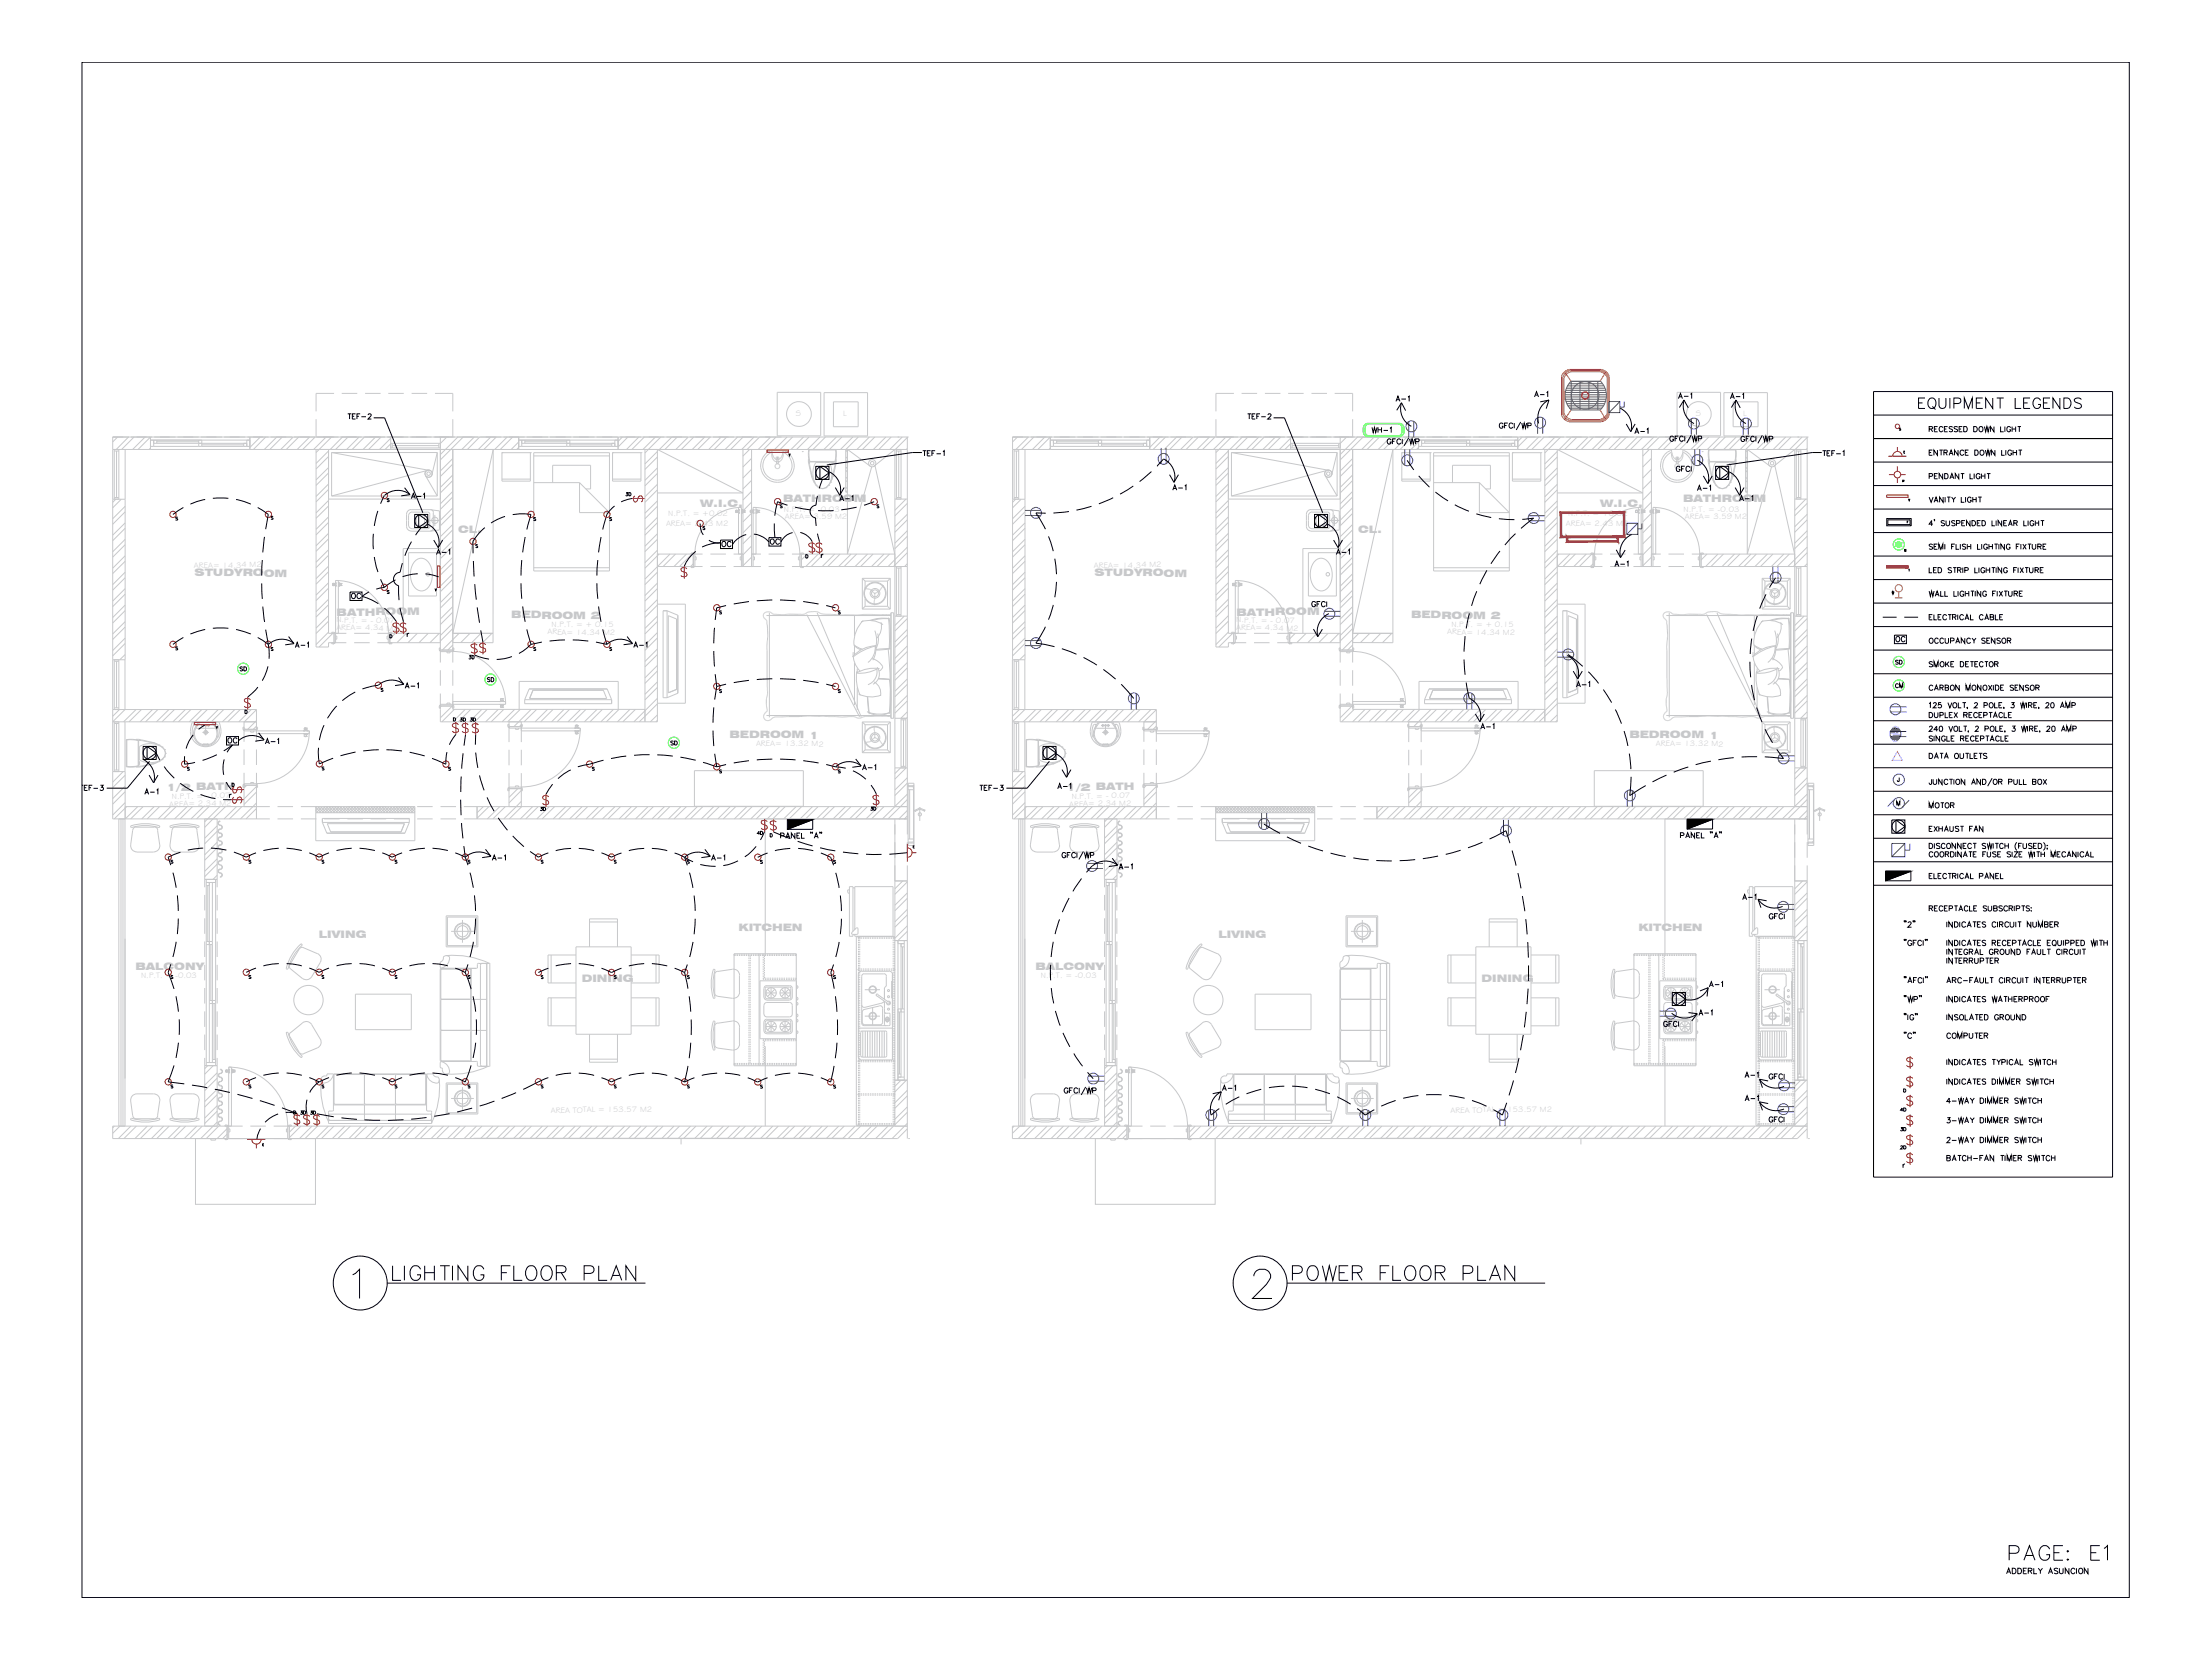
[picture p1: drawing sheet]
<svg xmlns="http://www.w3.org/2000/svg" width="610mm" height="457mm" viewBox="0 0 610 457" stroke-linecap="round" stroke-linejoin="round" font-family="sans-serif">
<defs><g id="words">
<g font-size="7.9">
<text x="106.9" y="354.2">LIGHTING FLOOR PLAN</text>
<text x="354.9" y="354.2">POWER FLOOR PLAN</text>
</g>
<text font-size="7.5" x="552.4" y="431.1">PAGE: E1</text>
<text font-size="6.6" x="527.4" y="113.9">EQUIPMENT LEGENDS</text>
<g font-size="4.9">
<text x="421.6" y="110.8">A-1</text>
<text x="197.6" y="152">OC</text>
<text x="62.8" y="219.8">S</text>
<text x="307.3" y="240.9">A-1</text>
<text x="479.8" y="304.8">A-1</text>
</g>
<text font-size="4.9" fill="#f00" x="173.2" y="139.7">S</text>
<g font-size="4.4">
<text x="383.5" y="111.8">A-1</text>
<text x="461.4" y="111.1">A-1</text>
<text x="475.5" y="111.1">A-1</text>
<text x="94.5" y="116.8">TEF-2</text>
<text x="342.5" y="116.8">TEF-2</text>
<text x="376.8" y="120.3">WH-1</text>
<text x="449.4" y="120.6">A-1</text>
<text x="252.9" y="127">TEF-1</text>
<text x="500.9" y="127">TEF-1</text>
<text x="322.1" y="136.2">A-1</text>
<text x="466.4" y="136.5">A-1</text>
<text x="112.2" y="138.6">A-1</text>
<text x="230.4" y="139.3">A-1</text>
<text x="478" y="139.3">A-1</text>
<text x="119.2" y="154.2">A-1</text>
<text x="211" y="151.3">OC</text>
<text x="366.9" y="154.2">A-1</text>
<text x="443.8" y="157.3">A-1</text>
<text x="95.6" y="166.2">OC</text>
<text x="360.2" y="168.3">GFCI</text>
<text x="80.1" y="179.6">A-1</text>
<text x="173.6" y="179.6">A-1</text>
<text x="521.4" y="178.2">OC</text>
<text x="64.9" y="186.3">SD</text>
<text x="110.4" y="190.9">A-1</text>
<text x="433.2" y="190.5">A-1</text>
<text x="406.8" y="202.1">A-1</text>
<text x="61.7" y="206">OC</text>
<text x="72" y="206.4">A-1</text>
<text x="236.4" y="213.4">A-1</text>
<text x="38.8" y="220.1">A-1</text>
<text x="268.8" y="219.1">TEF-3</text>
<text x="290.3" y="218.7">A-1</text>
<text x="530.6" y="224">MOTOR</text>
<text x="134.4" y="238.5">A-1</text>
<text x="194.7" y="238.5">A-1</text>
<text x="479.1" y="249.1">A-1</text>
<text x="469.9" y="273">A-1</text>
<text x="467.1" y="281.2">A-1</text>
<text x="479.8" y="298.1">A-1</text>
<text x="335.5" y="301.6">A-1</text>
</g>
<g font-size="4">
<text x="171.1" y="137.9">3D</text>
<text x="521.1" y="184.1">SD</text>
<text x="133" y="189.1">SD</text>
<text x="521.1" y="190.9">CM</text>
<text x="125.6" y="200">3D</text>
<text x="128.4" y="200">3D</text>
<text x="183.8" y="206.4">SD</text>
<text x="147.8" y="224.7">3D</text>
<text x="81.5" y="308.3">3D</text>
<text x="522.5" y="307.6">4D</text>
<text x="522.5" y="312.9">3D</text>
</g>
<text font-size="4" fill="#00f" x="521.4" y="223.3">M</text>
<g font-size="3.5">
<text x="105.5" y="139.3">S</text>
<text x="524.6" y="139.3">V</text>
<text x="129.8" y="152">S</text>
<text x="128.1" y="182.7">3D</text>
<text x="87.5" y="213.4">S</text>
<text x="122.4" y="213.4">S</text>
<text x="161.9" y="213.4">S</text>
<text x="229.7" y="214.1">S</text>
<text x="238.8" y="224.4">3D</text>
<text x="207.4" y="231.1">4D</text>
<text x="211" y="231.8">D</text>
<text x="208.1" y="239.2">S</text>
<text x="147.8" y="270.9">S</text>
<text x="167.9" y="270.9">S</text>
<text x="188" y="270.9">S</text>
<text x="45.9" y="300.9">S</text>
<text x="67.4" y="300.9">S</text>
<text x="87.5" y="300.9">S</text>
<text x="107.6" y="300.9">S</text>
<text x="127.7" y="300.9">S</text>
<text x="147.8" y="300.9">S</text>
<text x="167.9" y="300.9">S</text>
<text x="188" y="300.9">S</text>
<text x="522.5" y="317.9">2D</text>
</g>
<g font-size="3.1">
<text x="524.2" y="145.3">F</text>
<text x="523.5" y="153.1">B</text>
<text x="58.2" y="201.8">V</text>
</g>
<g font-size="2.8" fill="#c7c8ca">
<text x="193.1" y="139.6">W.I.C.</text>
<text x="215.8" y="138.4">BATHROOM</text>
<text x="441.1" y="139.6">W.I.C.</text>
<text x="463.8" y="138.4">BATHROOM</text>
<text x="126.3" y="146.9">CL.</text>
<text x="374.3" y="146.9">CL.</text>
<text x="53.6" y="158.7" transform="rotate(1 53.6 158.7)">STUDYROOM</text>
<text x="301.6" y="158.7" transform="rotate(1 301.6 158.7)">STUDYROOM</text>
<text x="92.8" y="169.7" transform="rotate(-1 92.8 169.7)">BATHROOM</text>
<text x="140.9" y="170.4" transform="rotate(1 140.9 170.4)">BEDROOM 2</text>
<text x="340.8" y="169.7" transform="rotate(-1 340.8 169.7)">BATHROOM</text>
<text x="388.9" y="170.4" transform="rotate(1 388.9 170.4)">BEDROOM 2</text>
<text x="201.1" y="203.3" transform="rotate(1 201.1 203.3)">BEDROOM 1</text>
<text x="449.1" y="203.3" transform="rotate(1 449.1 203.3)">BEDROOM 1</text>
<text x="45.9" y="217.9" transform="rotate(-1 45.9 217.9)">1/2 BATH</text>
<text x="293.8" y="217.9" transform="rotate(-1 293.8 217.9)">1/2 BATH</text>
<text x="203.6" y="256.5" transform="rotate(1 203.6 256.5)">KITCHEN</text>
<text x="451.6" y="256.5" transform="rotate(1 451.6 256.5)">KITCHEN</text>
<text x="87.9" y="258.6" transform="rotate(-1 87.9 258.6)">LIVING</text>
<text x="335.8" y="258.6" transform="rotate(-1 335.8 258.6)">LIVING</text>
<text x="37.4" y="267.3">BALCONY</text>
<text x="285.4" y="267.3">BALCONY</text>
<text x="160.3" y="270.8" transform="rotate(-1 160.3 270.8)">DINING</text>
<text x="408.3" y="270.8" transform="rotate(-1 408.3 270.8)">DINING</text>
</g>
<g font-size="2.2" fill="#c7c8ca">
<text x="184.1" y="142.2">N.P.T. = +0.02</text>
<text x="216" y="141">N.P.T. = -0.03</text>
<text x="216.3" y="143" transform="rotate(1 216.3 143)">AREA= 3.59 M2</text>
<text x="432.1" y="142.2">N.P.T. = +0.02</text>
<text x="464.3" y="143" transform="rotate(1 464.3 143)">AREA= 3.59 M2</text>
<text x="183.5" y="144.8">AREA= 2.43 M2</text>
<text x="431.5" y="144.8">AREA= 2.43 M2</text>
<text x="53.5" y="156.5" transform="rotate(-1 53.5 156.5)">AREA= 14.34 M2</text>
<text x="301.4" y="156.5" transform="rotate(-1 301.4 156.5)">AREA= 14.34 M2</text>
<text x="92.7" y="171.5" transform="rotate(1 92.7 171.5)">N.P.T. = - 0.07</text>
<text x="92.7" y="173.7" transform="rotate(1 92.7 173.7)">AREA= 4.34 M2</text>
<text x="152" y="172.7" transform="rotate(1 152 172.7)">N.P.T. = + 0.15</text>
<text x="340.7" y="171.5" transform="rotate(1 340.7 171.5)">N.P.T. = - 0.07</text>
<text x="340.7" y="173.7" transform="rotate(1 340.7 173.7)">AREA= 4.34 M2</text>
<text x="400" y="172.7" transform="rotate(1 400 172.7)">N.P.T. = + 0.15</text>
<text x="150.9" y="174.8" transform="rotate(1 150.9 174.8)">AREA= 14.34 M2</text>
<text x="398.9" y="174.8" transform="rotate(1 398.9 174.8)">AREA= 14.34 M2</text>
<text x="47.4" y="220.1" transform="rotate(-1 47.4 220.1)">N.P.T. = - 0.07</text>
<text x="295.3" y="220.1" transform="rotate(-1 295.3 220.1)">N.P.T. = - 0.07</text>
<text x="46.6" y="222.3" transform="rotate(-1 46.6 222.3)">AREA= 2.34 M2</text>
<text x="294.6" y="222.3" transform="rotate(-1 294.6 222.3)">AREA= 2.34 M2</text>
<text x="38.9" y="269.5">N.P.T. = -0.03</text>
<text x="286.8" y="269.5">N.P.T. = -0.03</text>
<text x="399.8" y="306.7" transform="rotate(-1 399.8 306.7)">AREA TOTAL = 153.57 M2</text>
</g>
</g></defs>
<!-- layer: Ha-Muros 0.20 -->
<g fill="none" stroke="#c7c8ca" stroke-width=".28">
<path d="M31.9 137.6l-.8 .8M32.4 120.4l-1.3 1.4M33.4 137.6l-2.3 2.4M34.5 139.5l-3.4 3.5M35.4 120.4l-3.4 3.5M36.9 120.4l-3.4 3.5M40 120.4l-3.4 3.5M41.5 123.5l-.4 .4M41.5 120.4l-3.5 3.5M71.7 120.4l-2.8 2.9M73.2 120.4l-3.4 3.5M76.3 120.4l-3.5 3.5"/>
<path d="M77.8 120.4l-3.4 3.5M80.8 120.4l-3.4 3.5M82.3 120.4l-3.4 3.5M85.3 120.4l-3.4 3.5M86.9 120.4l-3.5 3.5M89.9 120.4l-3.5 3.5M90.5 124.3l-3.4 3.4M90.5 128.9l-3.4 3.3M90.5 133.4l-3.4 3.4M90.5 137.9l-3.4 3.5M90.5 125.8l-3.4 3.4M90.5 130.3l-3.4 3.5"/>
<path d="M90.5 134.9l-3.4 3.4M90.5 139.4l-3.4 3.4M91.4 120.4l-4.3 4.3M94.4 120.4l-3.4 3.5M95.9 120.4l-3.4 3.5M99 120.4l-3.5 3.5M100.4 120.4l-3.3 3.5M103.5 120.4l-3.4 3.5M105 120.4l-3.4 3.5M107.7 120.8l-3.1 3.1M107.7 122.3l-1.6 1.6M121.6 120.4l-.2 .3"/>
<path d="M123.1 120.4l-1.7 1.8M124.8 126.4l-3.4 3.4M124.8 130.9l-3.4 3.4M124.8 135.4l-3.4 3.5M124.8 140l-3.4 3.4M124.8 127.9l-3.4 3.4M124.8 132.4l-3.4 3.4M124.8 136.9l-3.4 3.5M126.2 120.4l-4.8 4.9M127.7 120.4l-6.3 6.3M130.7 120.4l-3.4 3.5M132.2 120.4l-3.4 3.5"/>
<path d="M135.2 120.4l-3.4 3.5M136.8 120.4l-3.5 3.5M139.8 120.4l-3.5 3.5M141.3 120.4l-3.4 3.5M142.9 121.8l-2 2.1M142.9 123.3l-.5 .6M171.5 120.4l-1.2 1.3M173 120.4l-2.7 2.8M176.1 120.4l-3.4 3.5M177.6 120.4l-3.5 3.5M180.6 120.4l-3.4 3.5M181.2 124.4l-3.5 3.4"/>
<path d="M181.2 128.9l-3.5 3.5M181.2 133.5l-3.5 3.4M181.2 138l-3.5 3.4M181.2 125.9l-3.5 3.5M181.2 130.5l-3.5 3.4M181.2 135l-3.5 3.4M181.2 139.5l-3.5 3.5M182.1 120.4l-4.4 4.4M185.2 120.4l-3.5 3.5M186.6 120.4l-3.4 3.5M189.7 120.4l-3.4 3.5M191.2 120.4l-3.4 3.5"/>
<path d="M194.2 120.4l-3.4 3.5M195.7 120.4l-3.4 3.5M198.7 120.4l-3.4 3.5M200.3 120.4l-3.5 3.5M203.3 120.4l-3.5 3.5M204.8 120.4l-3.4 3.5M207.8 120.4l-3.4 3.5M209.3 120.4l-3.4 3.5M212.4 120.4l-3.5 3.5M213.9 120.4l-3.4 3.5M216.9 120.4l-3.4 3.5M218.4 120.4l-3.4 3.5"/>
<path d="M221.1 124.5h.1M221.4 120.4l-3.4 3.5M223 120.4l-3.5 3.5M226 120.4l-3.5 3.5M227.5 120.4l-3.4 3.5M230.5 120.4l-3.4 3.5M232 120.4l-3.4 3.5M235 120.4l-3.4 3.5M236.5 120.4l-3.4 3.5M239.6 120.4l-3.4 3.5M241.1 120.4l-3.4 3.5M244.1 120.4l-3.4 3.5"/>
<path d="M245.6 120.4l-3.4 3.5M246.7 137.5l-.1 .1M248.7 120.4l-3.5 3.5M249.7 137.5l-3.1 3.1M250 123.6l-.2 .3M250 120.6l-3.3 3.3M250 138.7l-3.4 3.5M279.9 137.6l-.9 .8M280.4 120.4l-1.4 1.4M281.4 137.6l-2.4 2.4M282.5 139.5l-3.5 3.5M283.4 120.4l-3.4 3.5"/>
<path d="M284.9 120.4l-3.4 3.5M287.9 120.4l-3.3 3.5M289.5 123.5l-.4 .4M289.5 120.4l-3.5 3.5M319.7 120.4l-2.8 2.9M321.2 120.4l-3.4 3.5M324.3 120.4l-3.5 3.5M325.7 120.4l-3.3 3.5M328.8 120.4l-3.4 3.5M330.3 120.4l-3.4 3.5M333.3 120.4l-3.4 3.5M334.8 120.4l-3.4 3.5"/>
<path d="M337.8 120.4l-3.4 3.5M338.5 124.3l-3.4 3.4M338.5 128.9l-3.4 3.3M338.5 133.4l-3.4 3.4M338.5 137.9l-3.4 3.5M338.5 125.8l-3.4 3.4M338.5 130.3l-3.4 3.5M338.5 134.9l-3.4 3.4M338.5 139.4l-3.4 3.4M339.4 120.4l-4.3 4.3M342.4 120.4l-3.5 3.5M343.9 120.4l-3.4 3.5"/>
<path d="M346.9 120.4l-3.4 3.5M348.4 120.4l-3.4 3.5M351.5 120.4l-3.4 3.5M353 120.4l-3.5 3.5M355.7 120.8l-3.1 3.1M355.7 122.3l-1.6 1.6M369.6 120.4l-.3 .3M371.1 120.4l-1.8 1.8M372.8 126.4l-3.5 3.4M372.8 130.9l-3.5 3.4M372.8 135.4l-3.5 3.5M372.8 140l-3.5 3.4"/>
<path d="M372.8 127.9l-3.5 3.4M372.8 132.4l-3.5 3.4M372.8 136.9l-3.5 3.5M374.1 120.4l-4.8 4.9M375.7 120.4l-6.4 6.3M378.7 120.4l-3.4 3.5M380.2 120.4l-3.4 3.5M383.2 120.4l-3.4 3.5M384.7 120.4l-3.4 3.5M387.8 120.4l-3.5 3.5M389.3 120.4l-3.4 3.5M390.9 121.8l-2 2.1"/>
<path d="M390.9 123.3l-.5 .6M419.5 120.4l-1.2 1.3M421 120.4l-2.7 2.8M424 120.4l-3.4 3.5M425.6 120.4l-3.5 3.5M428.6 120.4l-3.5 3.5M429.2 124.4l-3.5 3.4M429.2 128.9l-3.5 3.5M429.2 133.5l-3.5 3.4M429.2 138l-3.5 3.4M429.2 125.9l-3.5 3.5M429.2 130.5l-3.5 3.4"/>
<path d="M429.2 135l-3.5 3.4M429.2 139.5l-3.5 3.5M430.1 120.4l-4.4 4.4M433.1 120.4l-3.4 3.5M434.6 120.4l-3.4 3.5M437.7 120.4l-3.5 3.5M439.2 120.4l-3.4 3.5M442.2 120.4l-3.4 3.5M443.7 120.4l-3.4 3.5M446.7 120.4l-3.4 3.5M448.3 120.4l-3.5 3.5M451.3 120.4l-3.5 3.5"/>
<path d="M452.8 120.4l-3.4 3.5M455.8 120.4l-3.4 3.5M457.3 120.4l-3.4 3.5M460.3 120.4l-3.4 3.5M461.8 120.4l-3.4 3.5M464.9 120.4l-3.4 3.5M466.4 120.4l-3.5 3.5M469.1 124.5h.1M469.4 120.4l-3.4 3.5M470.9 120.4l-3.4 3.5M473.9 120.4l-3.4 3.5M475.5 120.4l-3.5 3.5"/>
<path d="M478.5 120.4l-3.4 3.5M480 120.4l-3.4 3.5M483 120.4l-3.4 3.5M484.5 120.4l-3.4 3.5M487.5 120.4l-3.3 3.5M489.1 120.4l-3.5 3.5M492.1 120.4l-3.4 3.5M493.6 120.4l-3.4 3.5M494.7 137.5l-.1 .1M496.6 120.4l-3.4 3.5M497.7 137.5l-3.1 3.1M498 123.6l-.3 .3"/>
<path d="M498 120.6l-3.3 3.3M498 138.7l-3.4 3.5M34.5 144.1l-3.4 3.4M34.5 148.6l-3.4 3.5M34.5 153.2l-3.4 3.4M34.5 157.7l-3.4 3.4M34.5 141.1l-3.4 3.4M34.5 145.6l-3.4 3.4M34.5 150.1l-3.4 3.4M34.5 154.7l-3.4 3.4M34.5 159.2l-3.4 3.4M90.5 142.5l-3.4 3.4"/>
<path d="M90.5 147l-3.4 3.4M90.5 151.5l-3.4 3.4M90.5 156l-3.4 3.5M90.5 144l-3.4 3.4M90.5 148.5l-3.4 3.4M90.5 153l-3.4 3.5M90.5 157.6l-3.4 3.4M124.8 144.5l-3.4 3.4M124.8 149.1l-3.4 3.4M124.8 153.6l-3.4 3.4M124.8 158.1l-3.4 3.4M124.8 141.5l-3.4 3.4"/>
<path d="M124.8 146l-3.4 3.4M124.8 155.1l-3.4 3.4M124.8 159.6l-3.4 3.5M181.2 142.6l-3.5 3.4M181.2 147.1l-3.5 3.4M181.2 151.6l-3.5 3.5M181.2 144.1l-3.5 3.4M181.2 148.6l-3.5 3.4M181.2 157.7l-3.5 3.4M181.6 152.7l-3.9 3.9M184.6 152.7l-6.9 6.9M186.2 152.7l-3.5 3.4"/>
<path d="M189.2 152.7l-3.5 3.4M190.7 152.7l-3.4 3.4M191.1 155.4l-.8 .7M220.9 152.7l-.1 .1M222.4 152.7l-1.6 1.6M225.5 152.7l-3.4 3.4M227 152.7l-3.5 3.4M230 152.7l-3.4 3.4M231.5 152.7l-3.4 3.4M234.6 152.7l-3.5 3.4M236.1 152.7l-3.5 3.4M239.1 152.7l-3.4 3.4"/>
<path d="M240.6 152.7l-3.4 3.4M243.6 152.7l-3.4 3.4M245.1 152.7l-3.4 3.4M250 150.8l-5.2 5.3M250 155.4l-.7 .7M250 141.7l-3.4 3.5M250 146.3l-3.4 3.4M250 143.3l-3.4 3.4M250 147.8l-3.4 3.4M250 152.3l-3.8 3.8M282.5 144.1l-3.5 3.4M282.5 148.6l-3.5 3.5"/>
<path d="M282.5 153.2l-3.5 3.4M282.5 157.7l-3.5 3.4M282.5 141.1l-3.5 3.4M282.5 145.6l-3.5 3.4M282.5 150.1l-3.5 3.4M282.5 154.7l-3.5 3.4M282.5 159.2l-3.5 3.4M338.5 142.5l-3.4 3.4M338.5 147l-3.4 3.4M338.5 151.5l-3.4 3.4M338.5 156l-3.4 3.5M338.5 144l-3.4 3.4"/>
<path d="M338.5 148.5l-3.4 3.4M338.5 153l-3.4 3.5M338.5 157.6l-3.4 3.4M372.8 144.5l-3.5 3.4M372.8 149.1l-3.5 3.4M372.8 153.6l-3.5 3.4M372.8 158.1l-3.5 3.4M372.8 141.5l-3.5 3.4M372.8 146l-3.5 3.4M372.8 155.1l-3.5 3.4M372.8 159.6l-3.5 3.5M429.2 142.6l-3.5 3.4"/>
<path d="M429.2 147.1l-3.5 3.4M429.2 151.6l-3.5 3.5M429.2 144.1l-3.5 3.4M429.2 148.6l-3.5 3.4M429.2 157.7l-3.5 3.4M429.6 152.7l-3.9 3.9M432.6 152.7l-6.9 6.9M434.2 152.7l-3.5 3.4M437.2 152.7l-3.5 3.4M438.7 152.7l-3.4 3.4M439.1 155.4l-.8 .7M468.9 152.7l-.1 .1"/>
<path d="M470.4 152.7l-1.6 1.6M473.4 152.7l-3.3 3.4M475 152.7l-3.5 3.4M478 152.7l-3.4 3.4M479.5 152.7l-3.4 3.4M482.5 152.7l-3.4 3.4M484 152.7l-3.4 3.4M487.1 152.7l-3.5 3.4M488.6 152.7l-3.4 3.4M491.6 152.7l-3.4 3.4M493.1 152.7l-3.4 3.4M498 141.7l-3.4 3.5"/>
<path d="M498 146.3l-3.4 3.4M498 150.8l-5.3 5.3M498 155.4l-.8 .7M498 143.3l-3.4 3.4M498 147.8l-3.4 3.4M498 152.3l-3.8 3.8M34.5 162.2l-3.4 3.5M34.5 166.8l-3.4 3.4M34.5 171.3l-3.4 3.4M34.5 175.9l-3.4 3.4M34.5 163.7l-3.4 3.5M34.5 168.3l-3.4 3.4"/>
<path d="M34.5 172.8l-3.4 3.4M34.5 177.3l-3.4 3.5M90.5 160.6l-3.4 3.4M90.5 165.1l-3.4 3.5M90.5 169.7l-3.4 3.4M90.5 174.2l-3.4 3.4M90.5 162.1l-3.4 3.4M90.5 166.7l-3.4 3.4M90.5 171.2l-3.4 3.4M91.7 174.5l-3.7 3.8M124.8 162.6l-3.4 3.5M124.8 167.2l-3.4 3.4"/>
<path d="M124.8 171.7l-3.4 3.4M124.8 176.3l-2.9 2.9M124.8 164.2l-3.4 3.4M124.8 168.7l-3.4 3.4M124.8 173.2l-3.4 3.5M124.8 177.8l-1.4 1.4M181.2 160.7l-3.5 3.4M181.2 165.2l-3.5 3.5M181.2 169.8l-3.5 3.4M181.2 174.3l-3.5 3.5M181.2 178.9l-3.5 3.4M181.2 162.2l-3.5 3.5"/>
<path d="M181.2 166.8l-3.5 3.4M181.2 171.3l-3.5 3.4M181.2 175.8l-3.5 3.4M249.2 169.8l-2.6 2.6M250 173.5l-3.4 3.4M250 178l-3.4 3.4M250 170.5l-3.4 3.4M250 175l-3.4 3.4M250 179.5l-3.4 3.5M282.5 162.2l-3.5 3.5M282.5 166.8l-3.5 3.4M282.5 171.3l-3.5 3.4"/>
<path d="M282.5 175.9l-3.5 3.4M282.5 163.7l-3.5 3.5M282.5 168.3l-3.5 3.4M282.5 172.8l-3.5 3.4M282.5 177.3l-3.5 3.5M338.5 160.6l-3.4 3.4M338.5 165.1l-3.4 3.5M338.5 169.7l-3.4 3.4M338.5 174.2l-3.4 3.4M338.5 162.1l-3.4 3.4M338.5 166.7l-3.4 3.4M338.5 171.2l-3.4 3.4"/>
<path d="M339.7 174.5l-3.8 3.8M372.8 162.6l-3.5 3.5M372.8 167.2l-3.5 3.4M372.8 171.7l-3.5 3.4M372.8 176.3l-2.9 2.9M372.8 164.2l-3.5 3.4M372.8 168.7l-3.5 3.4M372.8 173.2l-3.5 3.5M372.8 177.8l-1.4 1.4M429.2 160.7l-3.5 3.4M429.2 165.2l-3.5 3.5M429.2 169.8l-3.5 3.4"/>
<path d="M429.2 174.3l-3.5 3.5M429.2 178.9l-3.5 3.4M429.2 162.2l-3.5 3.5M429.2 166.8l-3.5 3.4M429.2 171.3l-3.5 3.4M429.2 175.8l-3.5 3.4M497.2 169.8l-2.6 2.6M498 173.5l-3.4 3.4M498 178l-3.4 3.4M498 170.5l-3.4 3.4M498 175l-3.4 3.4M498 179.5l-3.4 3.5"/>
<path d="M32.9 195.5l-1.8 1.9M34.4 195.5l-3.3 3.4M34.5 180.4l-1.5 1.4M37.5 195.5l-3.4 3.4M39 195.5l-3.5 3.4M42 195.5l-3.4 3.4M43.5 195.5l-3.4 3.4M46.6 195.5l-3.5 3.4M48.1 195.5l-3.5 3.4M51.1 195.5l-3.4 3.4M52.6 195.5l-3.4 3.4M55.6 195.5l-3.4 3.4"/>
<path d="M57.1 195.5l-3.4 3.4M60.1 195.5l-3.3 3.4M61.7 195.5l-3.5 3.4M64.7 195.5l-3.4 3.4M66.2 195.5l-3.4 3.4M69.2 195.5l-3.4 3.4M70.7 198.6l-2.4 2.4M70.7 195.6l-3.4 3.4M121.6 194.6l-.2 .2M124.7 194.6l-3.3 3.2M125.2 195.5l-3.4 3.4M134.3 195.5l-3.5 3.4"/>
<path d="M137.3 195.5l-3.5 3.4M138.8 195.5l-3.4 3.4M141.8 195.5l-3.4 3.4M143.4 195.5l-3.5 3.4M143.7 199.7l-.5 .5M146.4 195.5l-4.8 4.7M147.9 195.5l-3.5 3.4M150.9 195.5l-3.4 3.4M152.4 195.5l-3.4 3.4M155.4 195.5l-3.4 3.4M157 195.5l-3.5 3.4M160 195.5l-3.5 3.4"/>
<path d="M161.5 195.5l-3.4 3.4M164.5 195.5l-3.4 3.4M166 195.5l-3.4 3.4M169.1 195.5l-3.5 3.4M170.6 195.5l-3.5 3.4M173.6 195.5l-3.4 3.4M175.1 195.5l-3.5 3.4M181.2 183.4l-3.5 3.4M181.2 187.9l-3.5 3.4M181.2 192.4l-6.5 6.5M181.2 197l-2 1.9M181.2 180.4l-3.5 3.4"/>
<path d="M181.2 184.9l-3.5 3.4M181.2 189.4l-3.5 3.5M181.2 194l-5 4.9M181.2 198.5l-.5 .4M250 191.6l-3.4 3.5M250 196.2l-1.7 1.8M250 182.6l-3.4 3.4M250 187.1l-3.4 3.4M250 184.1l-3.4 3.4M250 188.6l-3.4 3.4M250 193.2l-3.4 3.4M250 197.7l-.2 .3"/>
<path d="M280.9 195.5l-1.9 1.9M282.4 195.5l-3.4 3.4M282.5 180.4l-1.5 1.4M285.4 195.5l-3.3 3.4M287 195.5l-3.5 3.4M290 195.5l-3.4 3.4M291.5 195.5l-3.4 3.4M294.5 195.5l-3.4 3.4M296 195.5l-3.4 3.4M299.1 195.5l-3.5 3.4M300.6 195.5l-3.4 3.4M303.6 195.5l-3.4 3.4"/>
<path d="M305.1 195.5l-3.4 3.4M308.1 195.5l-3.4 3.4M309.7 195.5l-3.5 3.4M312.7 195.5l-3.5 3.4M314.2 195.5l-3.4 3.4M317.2 195.5l-3.4 3.4M318.7 198.6l-2.4 2.4M318.7 195.6l-3.5 3.4M369.6 194.6l-.3 .2M372.6 194.6l-3.3 3.2M373.2 195.5l-3.5 3.4M376.2 195.5l-3.4 3.4"/>
<path d="M377.7 195.5l-3.4 3.4M380.7 195.5l-3.4 3.4M382.3 195.5l-3.5 3.4M385.3 195.5l-3.5 3.4M386.8 195.5l-3.4 3.4M389.8 195.5l-3.4 3.4M391.3 195.5l-3.4 3.4M391.7 199.7l-.6 .5M394.4 195.5l-4.8 4.7M395.9 195.5l-3.5 3.4M398.9 195.5l-3.4 3.4M400.4 195.5l-3.5 3.4"/>
<path d="M403.4 195.5l-3.4 3.4M404.9 195.5l-3.4 3.4M408 195.5l-3.5 3.4M409.5 195.5l-3.5 3.4M412.5 195.5l-3.4 3.4M414 195.5l-3.4 3.4M417.1 195.5l-3.5 3.4M418.5 195.5l-3.4 3.4M421.6 195.5l-3.5 3.4M423.1 195.5l-3.5 3.4M429.2 183.4l-3.5 3.4M429.2 187.9l-3.5 3.4"/>
<path d="M429.2 192.4l-6.5 6.5M429.2 197l-2 1.9M429.2 180.4l-3.5 3.4M429.2 184.9l-3.5 3.4M429.2 189.4l-3.5 3.5M429.2 194l-5 4.9M429.2 198.5l-.5 .4M498 182.6l-3.4 3.4M498 187.1l-3.4 3.4M498 191.6l-3.4 3.5M498 196.2l-1.7 1.8M498 184.1l-3.4 3.4"/>
<path d="M498 188.6l-3.4 3.4M498 193.2l-3.4 3.4M498 197.7l-.3 .3M33.9 212.6l-2.8 3M34.5 216.7l-3.4 3.4M34.5 213.7l-3.4 3.3M34.5 218.2l-3.4 3.4M70.7 216.7l-3.4 3.5M70.7 200.1l-.9 .9M70.7 218.3l-3.4 3.4M142.7 217.3l-2.4 2.5M143.7 217.8l-3.4 3.5"/>
<path d="M248.2 211.6l-1.6 1.6M249.7 211.6l-3.1 3.1M250 214.3l-3.4 3.4M250 218.9l-6.8 6.8M250 215.8l-3.4 3.4M281.9 212.6l-2.9 3M282.5 216.7l-3.5 3.4M282.5 213.7l-3.5 3.3M282.5 218.2l-3.5 3.4M316 216.4l-.8 .7M318.7 216.7l-3.5 3.5M318.7 200.1l-.9 .9"/>
<path d="M318.7 218.3l-3.5 3.4M390.7 217.3l-2.5 2.5M391.7 217.8l-3.5 3.5M496.2 211.6l-1.6 1.6M497.7 211.6l-3.1 3.1M498 214.3l-3.4 3.4M498 218.9l-6.8 6.8M498 215.8l-3.4 3.4M34.5 221.2l-3.4 3.4M34.9 222.3l-3.4 3.4M38 222.3l-3.5 3.4M39.4 222.3l-3.4 3.4"/>
<path d="M42.5 222.3l-3.4 3.4M44 222.3l-3.4 3.4M47 222.3l-3.4 3.4M48.5 222.3l-3.4 3.4M51.5 222.3l-3.4 3.4M53.1 222.3l-3.5 3.4M56.1 222.3l-3.5 3.4M57.6 222.3l-3.4 3.4M59.8 227.6l-3.4 3.4M59.8 232.1l-3.4 3.5M59.8 236.7l-3.4 3.4M59.8 229.1l-3.4 3.4"/>
<path d="M59.8 233.6l-3.4 3.5M59.8 238.2l-3.4 3.4M60.6 222.3l-4.2 4.2M62.1 222.3l-5.7 5.7M65.2 222.3l-3.4 3.4M66.7 222.3l-3.5 3.4M70.7 221.3l-4.4 4.4M70.7 222.8l-2.9 2.9M133.2 222.3l-1.7 1.7M134.7 222.3l-3.2 3.2M137.7 222.3l-3.4 3.4M139.3 222.3l-3.5 3.4"/>
<path d="M143.7 220.9l-4.9 4.8M143.8 222.3l-3.4 3.4M146.8 222.3l-3.4 3.4M148.3 222.3l-3.4 3.4M152.9 222.3l-3.5 3.4M155.9 222.3l-3.4 3.4M157.4 222.3l-3.4 3.4M160.4 222.3l-3.4 3.4M162 222.3l-3.5 3.4M165 222.3l-3.5 3.4M166.5 222.3l-3.4 3.4M169.5 222.3l-3.4 3.4"/>
<path d="M171 222.3l-3.4 3.4M174 222.3l-3.4 3.4M175.5 222.3l-3.4 3.4M178.6 222.3l-3.4 3.4M180.1 222.3l-3.5 3.4M183.1 222.3l-3.4 3.4M184.6 222.3l-3.4 3.4M187.6 222.3l-3.4 3.4M189.2 222.3l-3.5 3.4M192.2 222.3l-3.4 3.4M193.7 222.3l-3.4 3.4M196.7 222.3l-3.4 3.4"/>
<path d="M198.2 222.3l-3.4 3.4M201.2 222.3l-3.3 3.4M202.8 222.3l-3.5 3.4M205.8 222.3l-3.4 3.4M207.3 222.3l-3.4 3.4M210.3 222.3l-3.4 3.4M211.8 222.3l-3.4 3.4M214.9 222.3l-3.5 3.4M216.4 222.3l-3.4 3.4M219.4 222.3l-3.4 3.4M220.9 222.3l-3.4 3.4M223.9 222.3l-3.4 3.4"/>
<path d="M225.5 222.3l-3.5 3.4M228.5 222.3l-3.5 3.4M230 222.3l-3.4 3.4M233 222.3l-3.4 3.4M234.5 222.3l-3.4 3.4M237.6 222.3l-3.5 3.4M239 222.3l-3.3 3.4M242.1 222.3l-3.4 3.4M243.6 222.3l-3.4 3.4M247.7 225.7h.1M249.2 225.7h.1M250 223.4l-2.3 2.3"/>
<path d="M250 220.3l-5.3 5.4M250 224.9l-.8 .8M282.5 221.2l-3.5 3.4M282.9 222.3l-3.4 3.4M285.9 222.3l-3.4 3.4M287.4 222.3l-3.4 3.4M290.5 222.3l-3.5 3.4M292 222.3l-3.5 3.4M295 222.3l-3.4 3.4M296.5 222.3l-3.4 3.4M299.5 222.3l-3.4 3.4M301.1 222.3l-3.5 3.4"/>
<path d="M304.1 222.3l-3.5 3.4M305.6 222.3l-3.4 3.4M307.8 227.6l-3.4 3.4M307.8 232.1l-3.4 3.5M307.8 236.7l-3.4 3.4M307.8 229.1l-3.4 3.4M307.8 233.6l-3.4 3.5M307.8 238.2l-3.4 3.4M308.6 222.3l-4.2 4.2M310.1 222.3l-5.7 5.7M313.1 222.3l-3.4 3.4M314.6 222.3l-3.4 3.4"/>
<path d="M318.7 221.3l-4.4 4.4M318.7 222.8l-2.9 2.9M381.2 222.3l-1.7 1.7M382.7 222.3l-3.2 3.2M385.7 222.3l-3.4 3.4M387.3 222.3l-3.5 3.4M391.7 220.9l-4.9 4.8M391.8 222.3l-3.4 3.4M394.8 222.3l-3.4 3.4M396.3 222.3l-3.4 3.4M399.3 222.3l-3.4 3.4M400.8 222.3l-3.4 3.4"/>
<path d="M403.9 222.3l-3.4 3.4M405.4 222.3l-3.5 3.4M408.4 222.3l-3.4 3.4M409.9 222.3l-3.4 3.4M412.9 222.3l-3.4 3.4M414.5 222.3l-3.5 3.4M417.5 222.3l-3.5 3.4M419 222.3l-3.4 3.4M422 222.3l-3.4 3.4M423.5 222.3l-3.4 3.4M426.5 222.3l-3.4 3.4M428.1 222.3l-3.5 3.4"/>
<path d="M431.1 222.3l-3.4 3.4M432.6 222.3l-3.4 3.4M435.6 222.3l-3.4 3.4M437.1 222.3l-3.4 3.4M440.2 222.3l-3.5 3.4M441.7 222.3l-3.4 3.4M444.7 222.3l-3.4 3.4M446.2 222.3l-3.4 3.4M449.2 222.3l-3.4 3.4M450.8 222.3l-3.5 3.4M453.8 222.3l-3.5 3.4M455.3 222.3l-3.4 3.4"/>
<path d="M458.3 222.3l-3.4 3.4M459.8 222.3l-3.4 3.4M462.9 222.3l-3.5 3.4M464.3 222.3l-3.3 3.4M467.4 222.3l-3.4 3.4M468.9 222.3l-3.4 3.4M471.9 222.3l-3.4 3.4M473.4 222.3l-3.4 3.4M476.4 222.3l-3.4 3.4M478 222.3l-3.5 3.4M481 222.3l-3.5 3.4M482.5 222.3l-3.4 3.4"/>
<path d="M485.5 222.3l-3.4 3.4M487 222.3l-3.4 3.4M490.1 222.3l-3.5 3.4M491.6 222.3l-3.5 3.4M495.7 225.7h.1M497.2 225.7h.1M498 223.4l-2.3 2.3M498 220.3l-5.3 5.4M498 224.9l-.8 .8M59.8 241.2l-1.1 1.2M248.8 242.8l-2.2 2.1M250 250.6l-3.4 3.4"/>
<path d="M250 255.1l-3.4 3.5M250 246.1l-3.4 3.4M250 243l-3.4 3.5M250 247.6l-3.4 3.4M250 252.1l-3.4 3.4M250 256.7l-2.5 2.5M496.8 242.8l-2.2 2.1M498 246.1l-3.4 3.4M498 250.6l-3.4 3.4M498 255.1l-3.4 3.5M498 243l-3.4 3.5M498 247.6l-3.4 3.4"/>
<path d="M498 252.1l-3.4 3.4M498 256.7l-2.5 2.5M57.3 293.7l-.9 .8M58.8 293.7l-2.4 2.3M59.8 295.7l-3.4 3.3M59.8 297.1l-3.4 3.5M248.3 297.7l-1.7 1.7M249.8 297.7l-3.2 3.2M305.3 293.7l-.9 .8M306.7 293.7l-2.3 2.3M307.8 295.7l-3.4 3.3M307.8 297.1l-3.4 3.5"/>
<path d="M496.3 297.7l-1.7 1.7M497.8 297.7l-3.2 3.2M31.5 310.3l-.4 .5M33 310.3l-1.9 2M36.1 310.3l-3.5 3.5M37.6 310.3l-3.5 3.5M40.6 310.3l-3.4 3.5M42.1 310.3l-3.4 3.5M45.1 310.3l-3.4 3.5M46.6 310.3l-3.4 3.5M49.7 310.3l-3.4 3.5M51.2 310.3l-3.4 3.5"/>
<path d="M54.2 310.3l-3.4 3.5M55.7 310.3l-3.4 3.5M59.8 300.2l-3.4 3.4M59.8 304.7l-3.4 3.4M59.8 309.2l-4.5 4.6M59.8 301.7l-3.4 3.4M59.8 306.2l-3.4 3.4M60.3 310.3l-3.5 3.5M62.6 311l-2.8 2.8M62.6 312.5l-1.2 1.3M81.4 310.3l-1.7 1.7M82.9 310.3l-3.2 3.2"/>
<path d="M86 310.3l-3.5 3.5M87.5 310.3l-3.4 3.5M90.5 310.3l-3.4 3.5M92 310.3l-3.4 3.5M95 310.3l-3.4 3.5M96.5 310.3l-3.4 3.5M99.6 310.3l-3.4 3.5M101.1 310.3l-3.5 3.5M104.1 310.3l-3.4 3.5M105.6 310.3l-3.4 3.5M108.7 310.3l-3.5 3.5M110.1 310.3l-3.3 3.5"/>
<path d="M113.2 310.3l-3.4 3.5M114.7 310.3l-3.4 3.5M117.7 310.3l-3.4 3.5M119.2 310.3l-3.4 3.5M122.2 310.3l-3.4 3.5M123.8 310.3l-3.5 3.5M126.8 310.3l-3.5 3.5M128.3 310.3l-3.4 3.5M131.3 310.3l-3.4 3.5M132.8 310.3l-3.4 3.5M135.9 310.3l-3.5 3.5M137.4 310.3l-3.4 3.5"/>
<path d="M140.4 310.3l-3.4 3.5M141.9 310.3l-3.4 3.5M144.9 310.3l-3.4 3.5M146.5 310.3l-3.5 3.5M149.5 310.3l-3.5 3.5M151 310.3l-3.4 3.5M154 310.3l-3.4 3.5M155.5 310.3l-3.4 3.5M158.5 310.3l-3.4 3.5M160 310.3l-3.4 3.5M163.1 310.3l-3.4 3.5M164.6 310.3l-3.5 3.5"/>
<path d="M167.6 310.3l-3.4 3.5M169.1 310.3l-3.4 3.5M172.2 310.3l-3.5 3.5M173.7 310.3l-3.4 3.5M176.7 310.3l-3.4 3.5M178.2 310.3l-3.4 3.5M181.2 310.3l-3.4 3.5M182.7 310.3l-3.4 3.5M185.7 310.3l-3.3 3.5M187.3 310.3l-3.5 3.5M190.3 310.3l-3.4 3.5M191.8 310.3l-3.4 3.5"/>
<path d="M194.8 310.3l-3.4 3.5M196.3 310.3l-3.4 3.5M199.4 310.3l-3.5 3.5M200.9 310.3l-3.4 3.5M203.9 310.3l-3.4 3.5M205.4 310.3l-3.4 3.5M208.4 310.3l-3.4 3.5M210 310.3l-3.5 3.5M213 310.3l-3.4 3.5M214.5 310.3l-3.4 3.5M217.5 310.3l-3.4 3.5M219 310.3l-3.4 3.5"/>
<path d="M222.1 310.3l-3.5 3.5M223.5 310.3l-3.3 3.5M226.6 310.3l-3.4 3.5M228.1 310.3l-3.4 3.5M231.1 310.3l-3.4 3.5M232.6 310.3l-3.4 3.5M235.7 310.3l-3.5 3.5M237.2 310.3l-3.4 3.5M240.2 310.3l-3.4 3.5M241.7 310.3l-3.4 3.5M244.7 310.3l-3.4 3.5M246.2 310.3l-3.4 3.5"/>
<path d="M250 309.6l-4.1 4.2M250 300.5l-3.4 3.4M250 305.1l-3.4 3.3M250 302l-3.4 3.4M250 306.5l-3.4 3.5M250 311.1l-2.6 2.7M250.4 313.8h.1M279.5 310.3l-.5 .5M281 310.3l-2 2M284 310.3l-3.4 3.5M285.6 310.3l-3.5 3.5M288.6 310.3l-3.5 3.5"/>
<path d="M290.1 310.3l-3.4 3.5M293.1 310.3l-3.4 3.5M294.6 310.3l-3.4 3.5M297.6 310.3l-3.4 3.5M299.2 310.3l-3.5 3.5M302.2 310.3l-3.4 3.5M303.7 310.3l-3.4 3.5M307.8 300.2l-3.4 3.4M307.8 304.7l-3.4 3.4M307.8 309.2l-4.5 4.6M307.8 301.7l-3.4 3.4M307.8 306.2l-3.4 3.4"/>
<path d="M308.2 310.3l-3.4 3.5M310.6 311l-2.8 2.8M310.6 312.5l-1.2 1.3M329.4 310.3l-1.7 1.7M330.9 310.3l-3.2 3.2M334 310.3l-3.5 3.5M335.4 310.3l-3.4 3.5M338.5 310.3l-3.4 3.5M340 310.3l-3.4 3.5M343 310.3l-3.4 3.5M344.5 310.3l-3.4 3.5M347.5 310.3l-3.4 3.5"/>
<path d="M349.1 310.3l-3.5 3.5M352.1 310.3l-3.5 3.5M353.6 310.3l-3.4 3.5M356.6 310.3l-3.4 3.5M358.1 310.3l-3.4 3.5M361.2 310.3l-3.5 3.5M362.7 310.3l-3.4 3.5M365.7 310.3l-3.4 3.5M367.2 310.3l-3.4 3.5M370.2 310.3l-3.4 3.5M371.8 310.3l-3.5 3.5M374.8 310.3l-3.5 3.5"/>
<path d="M376.3 310.3l-3.4 3.5M379.3 310.3l-3.4 3.5M380.8 310.3l-3.4 3.5M383.8 310.3l-3.4 3.5M385.3 310.3l-3.4 3.5M388.4 310.3l-3.4 3.5M389.9 310.3l-3.5 3.5M392.9 310.3l-3.4 3.5M394.4 310.3l-3.4 3.5M397.5 310.3l-3.5 3.5M399 310.3l-3.5 3.5M402 310.3l-3.4 3.5"/>
<path d="M403.5 310.3l-3.4 3.5M406.5 310.3l-3.4 3.5M408 310.3l-3.4 3.5M411 310.3l-3.3 3.5M412.6 310.3l-3.5 3.5M415.6 310.3l-3.4 3.5M417.1 310.3l-3.4 3.5M420.1 310.3l-3.4 3.5M421.6 310.3l-3.4 3.5M424.7 310.3l-3.5 3.5M426.2 310.3l-3.4 3.5M429.2 310.3l-3.4 3.5"/>
<path d="M430.7 310.3l-3.4 3.5M433.7 310.3l-3.4 3.5M435.3 310.3l-3.5 3.5M438.3 310.3l-3.4 3.5M439.8 310.3l-3.4 3.5M442.8 310.3l-3.4 3.5M444.3 310.3l-3.4 3.5M447.4 310.3l-3.5 3.5M448.8 310.3l-3.3 3.5M451.9 310.3l-3.4 3.5M453.4 310.3l-3.4 3.5M456.4 310.3l-3.4 3.5"/>
<path d="M457.9 310.3l-3.4 3.5M461 310.3l-3.5 3.5M462.5 310.3l-3.5 3.5M465.5 310.3l-3.4 3.5M467 310.3l-3.4 3.5M470 310.3l-3.4 3.5M471.5 310.3l-3.4 3.5M474.6 310.3l-3.4 3.5M476.1 310.3l-3.4 3.5M479.1 310.3l-3.4 3.5M480.6 310.3l-3.4 3.5M483.6 310.3l-3.4 3.5"/>
<path d="M485.2 310.3l-3.5 3.5M488.2 310.3l-3.5 3.5M489.7 310.3l-3.4 3.5M492.7 310.3l-3.4 3.5M494.2 310.3l-3.4 3.5M498 300.5l-3.4 3.4M498 305.1l-3.4 3.3M498 309.6l-4.2 4.2M498 302l-3.4 3.4M498 306.5l-3.4 3.5M498 311.1l-2.7 2.7M498.4 313.8h.1"/>
</g>
<!-- layer: Li-Proyecciones -->
<g fill="none" stroke="#c7c8ca" stroke-width=".28">
<path d="M87.1 115.5v4.9h6.2M92.1 108.4h-5v5M94.2 108.4h4.3M100.6 108.4h4.3M107 108.4h4.3M113.4 108.4h4.3M119.9 108.4h4.9v5M124.8 115.5v4.9M335.1 115.5v4.9h6.1M340 108.4h-4.9v5M342.2 108.4h4.2M348.6 108.4h4.3"/>
<path d="M355 108.4h4.3M361.4 108.4h4.3M367.8 108.4h5v5M372.8 115.5v4.9M31.1 120.4h4.4M36.1 120.4h5.8M42.5 120.4h5.9M48.9 120.4h5.9M55.4 120.4h5.8M61.8 120.4h5.8M68.2 120.4h5.8M74.6 120.4h5.9"/>
<path d="M81 120.4h5.9M93.8 120.4h5.9M100.2 120.4h5.9M106.7 120.4h5.8M113.1 120.4h5.8M119.5 120.4h5.8M125.9 120.4h5.9M132.3 120.4h5.9M138.8 120.4h5.8M145.1 120.4h5.9M151.6 120.4h5.8M158 120.4h5.9"/>
<path d="M164.4 120.4h5.9M170.8 120.4h5.9M177.2 120.4h5.9M183.7 120.4h5.8M190.1 120.4h5.8M196.5 120.4h5.8M202.9 120.4h5.8M209.3 120.4h6.1M279 120.4h4.5M284.1 120.4h5.8M290.5 120.4h5.9M296.9 120.4h5.9"/>
<path d="M303.3 120.4h5.9M309.7 120.4h5.9M316.1 120.4h5.9M322.6 120.4h5.8M329 120.4h5.8M341.8 120.4h5.9M348.2 120.4h5.9M354.7 120.4h5.8M361 120.4h5.9M367.5 120.4h5.8M373.9 120.4h4.2M381.9 120.4h4.3"/>
<path d="M386.7 120.4h5.9M393.1 120.4h5.9M399.6 120.4h5.8M406 120.4h5.8M412.4 120.4h5.8M418.8 120.4h5.9M425.2 120.4h5.9M431.6 120.4h5.9M438.1 120.4h5.8M444.4 120.4h5.9M452.4 120.4h4.3M457.3 120.4h6.1"/>
<path d="M74.4 222.3h-3.7v3.4h3.7M76.5 225.7h4.3M76.5 222.3h4.3M82.9 225.7h4.3M82.9 222.3h4.3M89.3 225.7h4.3M89.3 222.3h4.3M95.7 225.7h4.3M95.7 222.3h4.3M102.1 225.7h4.3M102.1 222.3h4.3M108.6 225.7h4.2"/>
<path d="M108.6 222.3h4.2M115 225.7h4.2M115 222.3h4.2M121.4 225.7h4.3M121.4 222.3h4.3M127.8 222.3h3.7v3.4h-3.7M246.6 230v-4.3h3.4v4.3M246.6 238.5v4.3h3.4v-4.3M246.6 232.1v4.3M250 232.1v4.3M322.3 222.3h-3.6v3.4h3.6M324.5 225.7h4.2"/>
<path d="M324.5 222.3h4.2M330.9 225.7h4.3M330.9 222.3h4.3M337.3 225.7h4.3M337.3 222.3h4.3M343.7 225.7h4.3M343.7 222.3h4.3M350.1 225.7h4.3M350.1 222.3h4.3M356.6 225.7h4.2M356.6 222.3h4.2M363 225.7h4.2"/>
<path d="M363 222.3h4.2M369.4 225.7h4.3M369.4 222.3h4.3M375.8 222.3h3.7v3.4h-3.7M494.6 230v-4.3h3.4v4.3M494.6 238.5v4.3h3.4v-4.3M494.6 232.1v4.3M498 232.1v4.3M56.4 244.5v-2.1h3.4v2.1M56.4 246.6v4.3M56.4 253.1v4.2M56.4 259.5v4.2"/>
<path d="M59.8 246.6v4.3M59.8 253.1v4.2M59.8 259.5v4.2M304.4 244.5v-2.1h3.4v2.1M304.4 246.6v4.3M304.4 253.1v4.2M304.4 259.5v4.2M307.8 246.6v4.3M307.8 253.1v4.2M307.8 259.5v4.2M56.4 265.9v4.3M56.4 272.3v4.3"/>
<path d="M56.4 278.7v4.3M59.8 265.9v4.3M59.8 272.3v4.3M59.8 278.7v4.3M304.4 265.9v4.3M304.4 272.3v4.3M304.4 278.7v4.3M307.8 265.9v4.3M307.8 272.3v4.3M307.8 278.7v4.3M56.4 291.5v2.2h3.4v-2.2M56.4 285.1v4.3"/>
<path d="M59.8 285.1v4.3M304.4 291.5v2.2h3.4v-2.2M304.4 285.1v4.3M307.8 285.1v4.3M187.7 313.7v1.7M435.7 313.7v1.7"/>
</g>
<!-- layer: Mu-0.20 -->
<g fill="none" stroke="#c7c8ca" stroke-width=".28">
<path d="M31.1 120.4h10.4v3.5h-10.4zM31.1 137.6h3.4v44.2h-3.4zM68.9 120.4h38.8v3.5h-38.8zM87.1 123.9v54.4h3.4v-1.2h1.6v-2.6h-1.6v-50.6M121.4 123.9h21.5v-3.5h-21.5v58.8h3.4v-55.3M170.3 120.4h79.7v3.5h-79.7zM177.7 123.9v75M181.2 123.9v75h-59.8v-4.3h3.4v.9h52.9M279 120.4h10.5v3.5h-10.5zM279 137.6h3.5v44.2h-3.5zM316.9 120.4h38.8v3.5h-38.8zM335.1 123.9v54.4h3.4v-1.2h1.5v-2.6h-1.5v-50.6"/>
<path d="M369.3 123.9h21.6v-3.5h-21.6v58.8h3.5v-55.3M418.3 120.4h79.7v3.5h-79.7zM425.7 123.9v75M429.2 123.9v75h-59.9v-4.3h3.5v.9h52.9M181.2 152.7h9.9v3.4h-9.9M246.6 152.7h-25.8v3.4h29.2v-18.6h-3.4v18.6M429.2 152.7h9.9v3.4h-9.9M494.6 152.7h-25.8v3.4h29.2v-18.6h-3.4v18.6M246.6 169.8h3.4v28.2h-3.4zM494.6 169.8h3.4v28.2h-3.4zM67.3 198.9v2.1h3.4v-5.5h-39.6v3.4h39.6M140.3 198.9v1.3h3.4v-1.3"/>
<path d="M315.2 198.9v2.1h3.5v-5.5h-39.7v3.4h39.7M388.2 198.9v1.3h3.5v-1.3M34.5 222.3h36.2M56.4 225.7v16.7h3.4v-16.7M67.3 222.3v-5.9h3.4v9.3h-39.6v-13.1h3.4v13.1M140.3 222.3v-5h3.4v5M246.6 222.3v-10.7h3.4v14.1h-118.5v-3.4h118.5M282.5 222.3h36.2M304.4 225.7v16.7h3.4v-16.7M315.2 222.3v-5.9h3.5v9.3h-39.7v-13.1h3.5v13.1M388.2 222.3v-5h3.5v5M494.6 222.3v-10.7h3.4v14.1h-118.5v-3.4h118.5"/>
<path d="M246.6 242.8h3.4v16.4h-3.4zM494.6 242.8h3.4v16.4h-3.4zM31.1 310.3h31.5v3.5h-31.5zM56.4 310.3v-16.6h3.4v16.6M229.6 313.7h3.4M246.6 310.3v-12.6h3.4v16.1M250 310.3h-170.3v3.5h167.7M279 310.3h31.6v3.5h-31.6zM304.4 310.3v-16.6h3.4v16.6M477.6 313.7h3.4M494.6 310.3v-12.6h3.4v16.1M498 310.3h-170.3v3.5h167.6"/>
</g>
<!-- layer: 0 -->
<g fill="none" stroke="#c7c8ca" stroke-width=".28">
<path d="M138.3 124.8h.1M138.3 132h7.9M138.3 124.8h7.9M138.3 124.8v7.8h7.9v-7.8M146.2 124.8h.1M147.1 124.8h20.9v32.6h-20.9zM147.1 125.6h20.9M147.1 133h12.6M152.3 133v-4.8h10.5v6.5h-1.4M159.7 133l8.3 8.3h-8.3zM168.8 124.8h.1M168.8 132h7.8"/>
<path d="M168.8 124.8h7.8M168.8 124.8v7.8h7.8v-7.8M176.6 124.8h.1M212.5 123.9h3.6M212.5 123.8v.2a4.6 4.6 0 0 0-2.1 6.8 4.6 4.6 0 0 0 7 .9 4.6 4.6 0 0 0-.4-7.1l-.8-.4-.1-.4M212.6 124.6a4 4 0 0 0-1.5 6.2 4 4 0 0 0 6.3 0 4 4 0 0 0-1.5-6.2M212.7 123.9v.4a2.55 2.55 0 0 0 1.4 2.4M212.7 124.9l.1 1a1.79 1.79 0 0 0 1.2 1.4M214 127.3h.1M214.2 126.5l-.1 1.3 .4-.1-.1-1.2M214.2 126.6a.35 .35 0 0 1-.4-.4 .35 .35 0 0 1 .5-.3l.4 .3-.3 .4M214.2 126.5h.1"/>
<path d="M214.2 126.3h.1M214.2 126.3v.2M214.3 126.2h-.2M214.3 126.2v.1M214.3 126.5h.1M214.3 126.3v.2M214.4 126.2l-.2-.1v.2M214.4 126.2h.1M214.5 127.3h.1M215.8 124.9a2.02 2.02 0 0 1-1.3 2.4M215.8 123.9v.4a2.61 2.61 0 0 1-1.4 2.4M222.9 123.9h7.5"/>
<path d="M222.9 123.9l-.1 1.7 .3 1.7M222.9 123.9l.1 .1M222.9 126.6l-.1 .7 .9 4M223 124h7.2M223 124l-.1 1.6 .3 1.6M223.1 127.3h7.1M223.1 127.3l.7 4.3M223.2 127.2l7 .1M223.2 127.2l-.1 .1M223.7 131.3h.1M223.7 131.3a5.5 5.5 0 0 0 2 3.1M223.9 131.6l.6 1.3"/>
<path d="M224.4 132.9h.1M224.8 127.5a5.4 5.4 0 0 0 .9 6.8 1.97 1.97 0 0 0 2.8-.9M224.8 127.4h3.6M224.9 133.7h.1M225.7 134.4h.1M225.7 134.4a1.88 1.88 0 0 0 1.7 .1l.2-.1M226.6 134.7h.1M227.6 134.4h.1M228.4 133.7h.1M228.5 127.5a6.2 6.2 0 0 1 0 5.9M228.9 132.9h.1M228.9 127.4h.9v.2h-.9z"/>
<path d="M228.9 132.9l-.4 .7-.9 .8M229.4 131.6l-.6 1.3M229.6 131.3h.1M229.6 131.3l-.7 1.6M230.2 127.3l-.8 4.3M230.3 124l.1 1.6-.3 1.6M230.4 126.6h.1M230.4 123.9l-.2 .1M230.4 123.9l.1 1.8-.3 1.6M230.4 126.6l-.1 1.5-.7 3.2M386.3 124.8h.1M386.3 132h7.9"/>
<path d="M386.3 124.8h7.9M386.3 124.8v7.8h7.9v-7.8M394.2 124.8h.1M395.1 124.8h20.9v32.6h-20.9zM395.1 125.6h20.9M395.1 133h12.6M400.3 133v-4.8h10.4v6.5h-1.3M407.7 133l8.3 8.3h-8.3zM416.8 124.8h.1M416.8 132h7.8M416.8 124.8h7.8M416.8 124.8v7.8h7.8v-7.8"/>
<path d="M424.6 124.8h.1M460.4 123.9h3.6M460.5 123.8l-.1 .3a4.6 4.6 0 0 0-1.7 7.1 4.6 4.6 0 0 0 7.3-.1 4.6 4.6 0 0 0-2-7.1l.1-.1M460.6 124.6a4 4 0 0 0-1.5 6.2 4 4 0 0 0 6.3 0 4 4 0 0 0-1.5-6.2M460.7 123.9a2.72 2.72 0 0 0 1.4 2.8M460.7 124.9v.1a1.96 1.96 0 0 0 1.3 2.3M462 127.3h.1M462.1 126.2h.3M462.1 126.5l-.2 1.2 .2 .1 .4-.1-.1-1.2M462.1 126.6l-.3-.3a.45 .45 0 0 1 .4-.4 .45 .45 0 0 1 .5 .3l-.3 .4M462.2 126.5h-.1M462.2 126.5h.1"/>
<path d="M462.2 126.3h.1M462.2 126.3v.2M462.2 126.3v-.2l.1 .2M462.3 126.5h.1M462.3 126.3v.2M462.4 126.2h.1M462.5 127.3h.1M463.8 124.9v.8a1.86 1.86 0 0 1-1.3 1.6M463.8 123.9v.4a2.55 2.55 0 0 1-1.4 2.4M464.1 123.8v.1M470.9 123.9l-.1 1.7 .3 1.7M470.9 123.9l.1 .1"/>
<path d="M470.9 123.9h7.5M470.9 126.6l-.1 .7 .9 4M471 124l-.1 1.6 .3 1.6M471.1 127.3l.7 4.3M471.1 127.3h7.1M471.2 127.2l-.1 .1M471.2 127.2h6.9M471.7 131.3h.1M471.7 131.3v.2M472.8 127.5l-.2 .3a6.1 6.1 0 0 0-.4 4.3M472.8 127.5h3.6M472.8 127.4v.1"/>
<path d="M473.7 134.3l.9 .3 1-.3M474.6 134.7h.1M475.6 134.4h.1M475.6 134.4l-.8 .3-.9-.2M476.4 133.7h.1M476.4 133.7l-.8 .7M476.4 127.4l.1 .1M476.5 127.5a5.6 5.6 0 0 1-.9 6.9M476.9 132.9h.1M476.9 132.9l-.5 .8M476.9 127.4h.9v.2h-.9zM477.4 131.6l-.7 1.3"/>
<path d="M477.5 131.3h.1M477.5 131.3l-.6 1.6M478.1 127.2l.1 .1M478.2 127.3l-.8 4.3M478.3 124v1.6l-.2 1.6M478.4 126.6l-.1 1.5-.8 3.2M478.4 123.9l-7.4 .1M478.4 123.9l.1 1.8-.3 1.6M112 145.1a1.29 1.29 0 0 0 1.3 1.2M113.3 140.5h5.3l2.5 .3v5.3l-2.5 .3h-5.3M113.3 140.4a1.29 1.29 0 0 0-1.3 1.3v3.4M113.6 141.1h4.2"/>
<path d="M113.6 141.1l-.6 .2-.4 .5v2.9l.2 .6 .8 .4h4.2a.7 .7 0 0 0 .7-.7M116.9 142.3l.1 .2M117 142h-1.8a2.27 2.27 0 0 0 0 2.8h1.8M117 142.5v1.9M117 144.3l-.1 .2M117 142l.3 .3M117.3 144.5l-.3 .3M117.8 141.1l.5 .2 .2 .5M118.3 143.4h3.1M118.4 141.8v3.2M118.6 140.4a.87 .87 0 0 1 .9 .9M119.4 141.3v4.2"/>
<path d="M119.5 145.5a.87 .87 0 0 1-.9 .8M119.8 141.9v3M121.1 142l.3 .4v2.1l-.3 .3M147.1 156.5h20.9M237.6 159.4h7.7M237.6 159.4v8.5M237.6 159.4l.8 .7M245.3 159.4v8.5M245.3 159.4l-.7 .7M360 145.1a1.29 1.29 0 0 0 1.3 1.2M361.3 140.5h5.3l2.5 .3v5.3l-2.5 .3h-5.3M361.3 140.4a1.29 1.29 0 0 0-1.3 1.3v3.4"/>
<path d="M361.6 141.1h4.1M361.6 141.1l-.6 .2-.4 .8v2.9l.4 .5 .6 .2M363.1 142h1.9l.2 .3M363.1 142a2.27 2.27 0 0 0 0 2.8M364.9 142.3l.1 .2v1.9l-.1 .1M365.2 144.5l-.2 .3h-1.9M365.8 141.1l.5 .2 .2 .5M366.3 143.4h3M366.4 141.8v3.2M366.5 145l-.2 .5-.5 .2h-4.2M366.6 140.4a.87 .87 0 0 1 .8 .9v4.2a.8 .8 0 0 1-.8 .8M367.8 141.9v3"/>
<path d="M369.1 142l.2 .4v2.1l-.2 .3M395.1 156.5h20.9M485.6 159.4v8.5M485.6 159.4h7.7M485.6 159.4l.8 .7M493.3 159.4v8.5M493.3 159.4l-.7 .7M181.2 166.5h7.7v27.3h-7.7M183.8 168.3h-1.1v24h1.1M183.8 168.3l3 1.2v21.6l-3 1.2M183.8 168.3v24M184.2 169.7l2.3 .9v19.4l-2.3 .9z"/>
<path d="M211.2 169.6h34.3M211.3 171.1h.1M212 168.9v28.8M222.1 169v.1M222.3 169.3l14.6 28.3M222.4 168.8l-.1 .1M225.2 168.9l12.1 28.7M235.1 179.7a6.5 6.5 0 0 0 2 5.3M235.3 177.6l.9 .7 1.5 .6M235.3 177.7l1 1 .9 .3M235.5 169.6v5.7M235.5 178v2.4"/>
<path d="M237.3 171.3a6.9 6.9 0 0 1 6 .8M237.6 167.9h7.7M237.9 171a8.7 8.7 0 0 0-2.6 6.6M238.2 162l1.7 .5M238.4 160.1h6.2M238.4 167.1h6.2M238.4 160.1v1.9M238.4 165v2.1M238.4 167.1l-.8 .8M238.8 162.2v.1M239.9 162.5h.1M239.9 162.5l1.2 1.1"/>
<path d="M240.9 165.6l.2 1.2M240.9 165.7h.1M241 165.3v.1M241.1 163.4l-.2 2.2M241.1 173.8l.5 2-.3 2.8M241.1 163.5l-.1 .1M241.2 178a5 5 0 0 1-2 4.6M241.2 178.1a15.5 15.5 0 0 0-6 2.9M241.3 177.8l-.1 2.5-.7 1.6M241.5 178a8.8 8.8 0 0 0-6.6 3M241.8 163.2h-.1M241.9 174.6l.2 1.9-.2 1.2-.5 1.1"/>
<path d="M242.2 162.9h.1M242.8 171.5l.1 2-.5 1.2-.7 1.1M242.8 162.2v.1M242.9 162.1h.1M243.5 161.3l-1.1 1.5-1.3 .7M244.6 160.1v7M244.6 167.1l.7 .8M244.8 178.9l.5 8.2-.2 9.6M244.8 170.2l.3 3.9-.1 4.9M245 170.5a10.8 10.8 0 0 0-5.3 .5M245 170.5a26.8 26.8 0 0 1 .2 8.3l-3.9 .4M245.4 178.7l-4.1 .3"/>
<path d="M245.5 169.5l-7.6-.2-6.2 .2-4.8-.3-.9-.2a4.8 4.8 0 0 0-4.4 .3l-6.3 .1-2.1-.1-.5-.3a1.52 1.52 0 0 0-2.3 .3v.6l.2 .5a1.28 1.28 0 0 1 .7 1.4 27 27 0 0 1 .1 7.1l.1 12.3-.3 1.7 .1 2.2a.91 .91 0 0 1-.5 1.4 1.24 1.24 0 0 0 .6 2.1l1-.2 .6-.6 .6-.2 13.5-.2 4.8 .2 3.4-.1 1.1 .4h.7l1.3-.5 7.1 .1M245.6 168.9h.7v29.1h-.7zM429.2 166.5h7.6v27.3h-7.6M431.8 168.3h-1.1v24h1.1M431.8 168.3l3 1.2v21.6l-3 1.2M431.8 168.3v24M459.2 169.6h34.3M459.3 171.1h.1M460 168.9v28.8M470.1 169v.1M470.3 169.3l14.6 28.3M473.2 168.9l12.1 28.7"/>
<path d="M483.1 179.7a6.5 6.5 0 0 0 1.9 5.3M483.3 177.6l.9 .7 1.5 .6M483.3 177.7l1 1 .9 .3M483.5 169.6v5.7M483.5 178v2.4M485.3 171.3a6.9 6.9 0 0 1 6 .8M485.6 167.9h7.7M485.9 171a8.7 8.7 0 0 0-2.6 6.6M486.2 162l1.5 .4M486.3 162.1h.1M486.4 160.1v1.9M486.4 165v2.1"/>
<path d="M486.4 160.1h6.2M486.4 167.1h6.2M486.4 167.1l-.8 .8M486.8 162.2v.1M487.2 162.3h.1M487.7 162.4h.1M487.8 162.4l1.3 1.2M487.9 162.5h.1M489 165.5h-.1M489.1 163.4l-.2 2.6 .2 .8M489.1 165.1h-.1M489.1 173.8l.5 2.7-.3 2.1"/>
<path d="M489.1 163.5l-.1 .1M489.2 177.8l.1 1.9-.8 2.2M489.4 178a8.8 8.8 0 0 0-6.5 3M489.7 163.2l-.1 .1M489.8 163.2h-.1M489.9 174.6l.2 1.9-.2 1.2-.6 1.1M489.9 163.1l-.8 .4M489.9 163.1h.1M490.7 171.5l.1 2-.4 1.2-.8 1.1M490.8 162.2v.1M490.9 162.1h-.1M491.5 161.3l-1.5 1.8"/>
<path d="M492.6 160.1v7M492.6 167.1l.7 .8M492.8 178.9l.5 8.2-.2 9.6M492.8 170.2l.3 4.9-.1 3.9M493 170.5a27 27 0 0 1 .1 8.4M493 170.5a10.8 10.8 0 0 0-5.3 .5M493.2 178.8l-3.9 .4M493.4 178.7l-4.1 .3M493.5 169.5l-7.6-.2-6.2 .2-5.6-.4a4 4 0 0 0-3.3-.4l-1.7 .6-3.8-.1-2 .2-2.1-.1-.6-.4a1.61 1.61 0 0 0-1.7-.1l-.6 .7 .4 .9a1.23 1.23 0 0 1 .6 1.4l.3 2.7-.3 3.7 .2 12.8-.3 1.7 .2 3.3a1.47 1.47 0 0 0-.8 2l.1 .2a1.32 1.32 0 0 0 2.1-.2l.8-.4 8.7-.3 9.6 .3 3.4-.1 1 .4h1l1.1-.5 7.1 .1M493.5 168.9v29.1M493.6 168.9h.7v29.1h-.7zM53.2 199h7"/>
<path d="M53.2 198.9l-.5 1.1-.2 1.6M54.8 198.9l-1 1.7 .3-.5M55.4 199.9h2.5M55.9 199.9h.1M55.9 199.5v.9M56.7 199.9h.1M56.7 199.5v3.1M58.2 199.1h-3.1l-1.2 1.7M143.1 195.5v-7.7h27.3v7.7M144.6 192.8l1.2-2.9h21.5l1.3 2.9M144.6 192.8h24M144.6 192.8v1.1h24v-1.1"/>
<path d="M146.9 190.2h19.4l.9 2.3h-21.2zM211.2 197.2h34.3M235.5 182.7v11.6M236.1 185a11.4 11.4 0 0 0 1 6.7M236.2 184.2v1.1M236.2 189.5v6.2M236.6 191.2a7.8 7.8 0 0 0 6.2 .4M237.4 197.8h-.1M239 196.1a5.9 5.9 0 0 0 6.4 .1M239.1 192l.3 4.4M240.4 181.5l1.6 .8 1.3 1.5-.4 .7-.6 .4M240.9 187.9a3.4 3.4 0 0 1 1.7 3.9"/>
<path d="M241.6 184.4a3.7 3.7 0 0 1-2.4 4.3M241.7 183.9a3.2 3.2 0 0 1-1.1 4.7M241.8 184.3a10 10 0 0 1-5.6 1.2M242 187.1l3.3 .1M242.1 187l3 .2M242.4 184.3a9.5 9.5 0 0 0-6.4 1.2M244.6 199.7v7h-6.2M244.6 199.7h-6.2v2.1M245.1 187.2a28.7 28.7 0 0 1 .1 9.3 10.5 10.5 0 0 1-5.7-.1M245.3 199h-7.7v8.4M245.3 199v8.4h-7.7M245.3 199l-.7 .7"/>
<path d="M301.1 199h7.1M301.1 198.9l-.4 1.1-.2 1.6M302.7 198.9l-.9 1.7M303.2 199.1h2.9M303.2 199.1l-.5 .4-.8 1.3 .2-.1M303.4 199.9h2.5M303.9 199.9h.1M303.9 199.5v.9M304.7 199.9h.1M304.7 199.5v3.1M305.4 199.5v.9M306.2 199.1l1.3 1.7"/>
<path d="M306.6 198.9l1 1.7-.3-.6M307.5 199.6h.1M307.5 199.6l.6 .5M307.6 199.6l-.3 .2v.3M308.2 198.9l.1 .1M308.4 199l.5 2.6M391.1 195.5v-7.7h27.3v7.7M392.6 192.8v1.1h23.9v-1.1M392.6 192.8l1.2-2.9h21.5l1.2 2.9M392.6 192.8h23.9M394.9 190.2h19.4l.9 2.3h-21.3zM434.5 190v-19.4l-2.3-.9v21.2"/>
<path d="M459.2 197.2h34.3M483.2 181a16 16 0 0 1 6-3 5 5 0 0 1-2 4.6M483.5 182.7v11.6M484.1 185a11.4 11.4 0 0 0 .9 6.7M484.2 184.2v1.1M484.2 189.5v6.2M484.6 191.2a7.8 7.8 0 0 0 6.2 .4M485.4 197.8h-.1M486.9 196.1a5.9 5.9 0 0 0 6.5 .1M488.3 181.5l1.7 .8 1.2 1.4M488.9 187.9a3.5 3.5 0 0 1 1.7 3.9M489.6 184.4a3.7 3.7 0 0 1-2.4 4.3"/>
<path d="M489.7 183.9a3.2 3.2 0 0 1-1.1 4.7M489.8 184.3a10 10 0 0 1-5.6 1.2M490 187.1l3.3 .1M490 187l3.1 .2M490.4 184.3a9.5 9.5 0 0 0-6.4 1.2M491.3 183.8l-.4 .7-.6 .4M492.6 199.7h-6.2v2.1M492.6 199.7v7h-6.2M493.1 187.2a28.7 28.7 0 0 1 .1 9.3 10.5 10.5 0 0 1-5.8-.1l-.4-4.4M493.3 199h-7.7v8.4M493.3 199v8.4h-7.7M493.3 199l-.7 .7"/>
<path d="M34.8 203.8h1.7l1.7 .2M34.8 203.8l.2 .2v7.2l-.2 .1M34.8 203.8v7.5M35 203.9l1.6-.1 1.5 .3M37.5 203.9l.8-.1 3.9 .8M38.1 211l.1 .2M38.1 211l-1.5 .3-1.6-.1M38.2 204l4.3 .8M38.2 204l-.1 7M38.2 204v7.2M38.3 211.1l-1.6 .3-1.9-.1M38.3 209.9h.2v.8h-.2z"/>
<path d="M38.4 205.8v3.6M38.4 209.4h.1M38.5 205.7h-.1a5.5 5.5 0 0 1 6.9 .9M42.2 204.6h.1M42.2 210.5h.1M42.2 210.5l-3.2 .8h-1.5M42.2 204.6l2.3 1.1 .8 .9M42.5 204.8l.7 .3M43.2 205.1l.6 .3M43.2 210.1l-5 1.1M43.8 205.3h.1M43.8 209.9h.1"/>
<path d="M43.8 209.9l-1.6 .6M43.8 209.8l-.6 .3M44.6 205.9h.1M44.6 209.3h.1M45.3 206.7l.3 .9M45.3 208.5a5.6 5.6 0 0 1-6.8 .9M45.3 206.6h.1M45.3 208.6h.1M45.3 206.6a1.81 1.81 0 0 1 .1 1.8M45.3 208.6l-.7 .8-.8 .5M45.4 208.4l-.1 .2M45.6 207.6h.1"/>
<path d="M45.6 207.6l-.3 .9M52.5 201.6a4.2 4.2 0 0 0 4.2 4.2 4.2 4.2 0 0 0 4.2-4.2M53.4 202.9a3.4 3.4 0 0 0 3.3 2.7 3.4 3.4 0 0 0 3.3-2.7M53.8 200.5l-.4 1v1.4M54 200.1v-.4l-.2-.1a3 3 0 0 0-.7 3.4l.3-.1M54.1 200.7h5.1M54.2 200.7a3.1 3.1 0 0 0 2.5 4.6 3.1 3.1 0 0 0 2.8-4.5M55.8 201.8h1.8M56 205.1h.1M56 205v.1M56.1 205h-.1M56.1 205l.1 .1"/>
<path d="M56.2 205.1h-.1M56.2 205.1h.1M56.3 205.1h.1M56.3 205v.1M56.4 205.1v.1M56.4 205v.1M56.4 205.2h.2M56.4 205h.2M56.6 205v.1M56.6 205.1v.1M56.7 205v.1M56.7 205.1h.1"/>
<path d="M56.7 201.8h.1M56.7 205.1l.1 .1M56.8 205l-.1 .1M56.8 205.2h.1M56.8 205h.1M56.9 205h-.1M56.9 205h.1M56.9 205.2h.1M57 205.2h-.1M57 205l.1 .1M57 205.1v.1M57.1 205.1h-.1"/>
<path d="M57.1 205.1h.1M57.1 205h.1M57.2 204.9l.2 .1M57.2 204.9v.1M57.3 205.1h-.1M57.4 205.1h-.1M57.4 205v.1M59.6 200.5l.4 1v1.4M60 202.9l.3 .1M60.1 200l.3 1.5-.2 1.5M238.4 204.8v1.9M238.4 206.7l-.8 .7"/>
<path d="M238.7 204.6h.1M239.3 204.5h-.1M239.7 204.4h.1M239.9 204.3h.1M240.9 201.2l.2 2.2M240.9 201.2h.1M241 203.2l.5 .3a4.8 4.8 0 0 1 2 2M241.1 203.2l-1.3 1.2-1.6 .4M241.1 200l-.2 1.2M242.9 204.7h.1M282.8 203.8h1.7l1.7 .2M282.8 203.8l.1 .2"/>
<path d="M282.8 203.8v7.5M282.9 211.2l-.1 .1M282.9 204v7.2M282.9 203.9l1.6-.1 1.6 .3M285.5 203.9l.7-.1 4 .8M286.1 211l-1.6 .3-1.6-.1M286.1 211l.1 .2M286.2 204l4.3 .8M286.2 204l-.1 7M286.2 204v7.2M286.2 211.1l-1.5 .3-1.9-.1M286.3 209.9h.2v.8h-.2z"/>
<path d="M286.4 205.8v3.6M286.4 205.7h.1M286.4 209.4a6.2 6.2 0 0 0 5.9 0M286.4 205.7a5.9 5.9 0 0 1 5.9 0M290.2 204.6h.1M290.2 210.5h.1M290.2 210.5l-4 .9-.7-.1M290.2 204.6l2.3 1.1 .8 .9M290.5 210.4l-4.3 .8M290.5 204.8l.7 .3M291.2 205.1l.5 .3M291.7 209.8l-1.2 .5"/>
<path d="M291.8 205.3h.1M291.8 209.9h.1M291.8 209.9l-1.6 .6M292.4 205.7l.9 .9M292.6 205.9h.1M292.6 209.3h.1M293.3 206.7l.3 .9M293.3 206.6h.1M293.3 208.6h.1M293.3 206.6l.3 .9-.3 1.1M293.3 208.6l-.7 .8-.8 .5M293.6 207.6h.1"/>
<path d="M293.6 207.6l-.3 .9-.9 .9M300.5 201.6a4.2 4.2 0 0 0 4.2 4.2 4.2 4.2 0 0 0 4.2-4.2M301.2 200.1l.3-.4h.5l-.2 .9M301.3 200.1l-.4 1.4 .2 1.5M301.4 202.9a3.4 3.4 0 0 0 3.3 2.7 3.4 3.4 0 0 0 3.3-2.7M301.4 202.9l-.3 .1M301.8 200.5l-.4 1v1.4M301.9 200.8a3.1 3.1 0 0 0 2.8 4.5 3.1 3.1 0 0 0 2.8-4.5M302.1 200.7h5.1M303.7 201.8h1.8M303.9 205.1h.1M303.9 205v.1"/>
<path d="M304 205.1h.1M304 205h.1M304.1 205h-.1M304.1 205h.1M304.1 205.1h.1M304.2 205.1h-.1M304.2 205h.1M304.2 205.1h.1M304.2 205v.1M304.3 205.1h.1M304.3 205.1l.1 .1M304.4 205l-.1 .1"/>
<path d="M304.4 205.2h.1M304.4 205h.1M304.5 205h-.1M304.5 205h.1M304.6 205v.1M304.6 205.1v.1M304.6 205.2h-.1M304.6 205l.1 .1M304.7 205.1h-.1M304.7 201.8h.1M304.7 205.1h.1M304.7 205v.1"/>
<path d="M304.7 205.1l.1 .1M304.8 205l-.1 .1M304.8 205.2h.2M304.8 205h.2M305 205v.1M305 205.1v.1M305 205.1h.1M305.1 205v.1M305.1 205h.1M305.1 205.1h.1M305.2 205.1h.1M305.2 204.9l-.1 .1"/>
<path d="M305.2 204.9l.1 .2M305.2 204.9h.1M305.4 205v.1M307.2 200.7l.3 .1M307.6 200.5l.4 1v1.4M308.1 200a3.4 3.4 0 0 1 0 3.1l-.1-.2M486.3 204.7l-.1 .1M486.4 204.7h-.1M486.4 204.8v1.9M486.4 206.7l-.8 .7M486.6 204.6h.1M487.2 204.5h.1"/>
<path d="M487.7 204.4h.1M487.8 204.4l-1.4 .3M487.9 204.3h.1M489 203.2l.9 .6M489 201.7l.1 .1M489.1 200l-.2 .8 .2 2.6M489.1 203.2l-1.3 1.2M489.6 203.5l.1 .1M489.7 203.6l.1 .1M489.9 203.8h.1M490 203.8l1.5 1.7M490.2 203.9h.1"/>
<path d="M490.8 204.7h.1M36.1 227.6a12.2 12.2 0 0 1 7.9 .1l-.1 .3a16.1 16.1 0 0 0-7.8 0zM37.5 228h5.1M37.5 227.9a.87 .87 0 0 0-.9 .9l-.6 4a1.74 1.74 0 0 0 1.7 2M37.7 234.8h4.6M42.6 227.9a.87 .87 0 0 1 .9 .9M43.4 228.8l.6 4a1.71 1.71 0 0 1-1.7 2M46.9 227.6a12.2 12.2 0 0 1 7.9 .1v.3a16.1 16.1 0 0 0-7.9 0zM48.3 228h5.1M48.3 227.9a.87 .87 0 0 0-.9 .9M53.4 227.9a.87 .87 0 0 1 .9 .9l.5 4a1.68 1.68 0 0 1-1.6 2h-4.7a1.78 1.78 0 0 1-1.6-2l.5-4M60.6 226.3v.1"/>
<path d="M60.7 226.4a.53 .53 0 0 0-.5 .6 .53 .53 0 0 0 .7 .4 .67 .67 0 0 1 .3 .9 .67 .67 0 0 1-.8 .4 .52 .52 0 0 0-.1 .6 .52 .52 0 0 0 .6 .3 .67 .67 0 0 1 .3 .8 .67 .67 0 0 1-.8 .4 .54 .54 0 0 0-.1 .7 .54 .54 0 0 0 .6 .3 .67 .67 0 0 1 .3 .8 .67 .67 0 0 1-.8 .4 .54 .54 0 0 0-.1 .7 .54 .54 0 0 0 .6 .3 .65 .65 0 0 1 .3 .8 .65 .65 0 0 1-.8 .4 .54 .54 0 0 0-.1 .7 .54 .54 0 0 0 .6 .2 .67 .67 0 0 1 .3 .9 .67 .67 0 0 1-.8 .4 .59 .59 0 0 0-.1 .7 .59 .59 0 0 0 .6 .3 .73 .73 0 0 1 .3 .9 .73 .73 0 0 1-.8 .4 .51 .51 0 0 0-.1 .7 .51 .51 0 0 0 .6 .2l.3 .3v.5l-.5 .4M60.7 235a.66 .66 0 0 0-.6 .7 .66 .66 0 0 0 .8 .5 .54 .54 0 0 1 .2 .7 .54 .54 0 0 1-.7 .3 .7 .7 0 0 0-.3 .9 .7 .7 0 0 0 .9 .4 .66 .66 0 0 1 .1 .8 .66 .66 0 0 1-.8 .3l-.2 .6 .2 .3 .4 .1M60.7 226.2a.66 .66 0 0 0-.6 .8 .66 .66 0 0 0 .8 .5 .54 .54 0 0 1 .2 .7 .54 .54 0 0 1-.7 .3 .67 .67 0 0 0-.3 .8 .67 .67 0 0 0 .8 .4 .52 .52 0 0 1 .2 .7 .52 .52 0 0 1-.7 .2 .67 .67 0 0 0-.3 .9 .67 .67 0 0 0 .8 .4 .54 .54 0 0 1 .2 .7 .54 .54 0 0 1-.7 .2 .67 .67 0 0 0-.3 .9 .67 .67 0 0 0 .8 .4 .49 .49 0 0 1 .2 .5 .49 .49 0 0 1-.4 .4M87 224v7.7h27.3v-7.7M88.8 226.7l1.3 2.9h21.5l1.2-2.9M88.8 226.7h24M88.8 226.7v-1.1h24v1.1M90.2 227h21.2l-.9 2.3h-19.4zM252 223.2l.3 .5M253.2 222.6l1.8 .7M253.5 223v3.2M253.5 223l1.4 .6"/>
<path d="M253.5 223l-1.4 .6M253.7 222.6l-1.7 .8M254.9 223.1l-.2 .5M284.1 227.6a12.2 12.2 0 0 1 7.9 .1l-.1 .3a16.1 16.1 0 0 0-7.8 0zM285.4 228h5.2M285.4 227.9a.87 .87 0 0 0-.8 .9l-.6 4M290.6 227.9a.87 .87 0 0 1 .9 .9l.5 4a1.68 1.68 0 0 1-1.7 2h-4.6a1.78 1.78 0 0 1-1.7-2M294.9 227.6a13.3 13.3 0 0 1 7.9 0M294.9 227.6v.4a16.1 16.1 0 0 1 7.8 0l.1-.4M296.2 228h5.2M296.3 227.9a.87 .87 0 0 0-.9 .9l-.6 4M301.4 227.9a.87 .87 0 0 1 .9 .9"/>
<path d="M302.2 228.8l.7 4a1.71 1.71 0 0 1-1.7 2h-4.7a1.78 1.78 0 0 1-1.6-2M308.7 235a.53 .53 0 0 0 .4-.7 .53 .53 0 0 0-.7-.3 .67 .67 0 0 1-.3-.9 .67 .67 0 0 1 .8-.4 .54 .54 0 0 0 .2-.7 .54 .54 0 0 0-.7-.2 .65 .65 0 0 1-.3-.9 .65 .65 0 0 1 .8-.3 .54 .54 0 0 0 .2-.7 .54 .54 0 0 0-.7-.3 .67 .67 0 0 1-.3-.8 .67 .67 0 0 1 .8-.4 .54 .54 0 0 0 .2-.7 .54 .54 0 0 0-.7-.3l-.3-.3v-.5l.3-.3 .3-.1-.1 .2a.53 .53 0 0 0-.4 .7 .53 .53 0 0 0 .7 .3 .67 .67 0 0 1 .3 .9 .67 .67 0 0 1-.8 .4 .52 .52 0 0 0-.2 .6 .52 .52 0 0 0 .7 .3 .67 .67 0 0 1 .3 .8 .67 .67 0 0 1-.8 .4 .54 .54 0 0 0-.2 .7 .54 .54 0 0 0 .7 .3 .67 .67 0 0 1 .3 .8 .67 .67 0 0 1-.8 .4 .54 .54 0 0 0-.2 .7 .54 .54 0 0 0 .7 .3 .65 .65 0 0 1 .3 .8 .65 .65 0 0 1-.8 .4 .49 .49 0 0 0-.2 .5 .49 .49 0 0 0 .5 .4M308.7 235a.61 .61 0 0 0-.7 .6 .61 .61 0 0 0 .7 .6M335 224v7.7h27.3v-7.7M336.8 226.7v-1.1h24v1.1M336.8 226.7l1.3 2.9h21.5l1.2-2.9M336.8 226.7h24M338.2 227h21.2l-.9 2.3h-19.4zM500 223.2l.2 .5M501.2 222.6l1.8 .7M501.5 223v3.2M501.5 223l1.4 .6"/>
<path d="M501.5 223l-1.5 .6M501.7 222.6l-1.8 .8M502.9 223.1l-.2 .5M60.6 241.6v.2M60.7 240.6a.49 .49 0 0 1 .5 .5 .49 .49 0 0 1-.5 .5M123 252.4h8.7v8.5h-8.7zM123.3 252.7h8v7.9h-8zM124.3 256.7h6.3M127.5 253.5v6.3M233.7 245.9l.2 .3M233.9 246.2h.2M234.1 245.2h-.5v.7"/>
<path d="M234.9 257.5h1.3M235.1 256.7v-12.4h-1v13.7h1v-.5M235.1 244.7h.5M235.6 256.2v-11.9h10.5v13.7h-10.5v-.5M236.5 256l-.2-.3-.3 .1-1.3 1.2v.3l.3 .2M236.5 256v1.2l-.3 .3M371 252.4h8.7v8.5h-8.7zM371.3 252.7h8v7.9h-8zM372.3 256.7h6.3M375.4 253.5v6.3M482.1 244.3v13.7h1v-.5M482.7 257v.3l.2 .2"/>
<path d="M482.9 257.5h1.2M483.1 244.3v12.4M483.6 256.2v-11.9h10.5v13.7h-10.5v-.5M484.4 256l-.2-.3-.3 .1-1.2 1.2M484.4 256v1.2l-.3 .3M82.5 261.5l-2.6 4.4a.87 .87 0 0 0 .3 1.2l3.1 2.6M82.5 261.5a.87 .87 0 0 1 1.2-.3l3.7 1.6a1.66 1.66 0 0 1 .9 2.4l-2.4 4a1.72 1.72 0 0 1-2.6 .4M82.9 260.1l.3 .1v.3M82.9 260.1a13.3 13.3 0 0 0-4 6.8M83.3 260.5a12.8 12.8 0 0 0-3.9 6.5l-.3 .1-.2-.2M121.5 275.1l.3 .3h7.6l.3-.3M121.8 267h7.6"/>
<path d="M121.8 267l-.3 .4v7.7M121.8 275.4l-.3 .3v7.9M122.2 263.8a1.12 1.12 0 0 1 1.7 0 2.65 2.65 0 0 1-2.4 2.9l-.2-1.3 .2-.4a1.11 1.11 0 0 0 .7-1.2zM123 263.4a21.9 21.9 0 0 1 12 2.3M129.4 267l.3 .4M129.4 275.4l.3 .3M129.7 267.4v7.7M129.7 275.8v7.8M129.9 275.4h4.2M129.9 266.9v25.6M131.6 265.9v.6M131.6 266.5l-.4 .4h-9.5l-.4 .3 .1 25.1 .3 .2h9.5"/>
<path d="M131.9 265.5h2.9M131.9 265.5l-.3 .3M132.9 265.5l-.4 .2-.1 .3v27.3l.5 .6M133.7 265.5l.5 .5M134.3 265.5l-.2 .2v28l.2 .2M135 265.7v28M196.6 267.2h.4a16.1 16.1 0 0 0 0 7.8l-.3 .1a12.2 12.2 0 0 1-.1-7.9zM197.8 267.7a.87 .87 0 0 0-.8 .9v5.1a.87 .87 0 0 0 .8 .8l4 .6M201.8 267.1l-4 .6M201.9 267.1a1.71 1.71 0 0 1 1.9 1.7M203.8 268.8v4.6M203.8 273.4a1.71 1.71 0 0 1-1.9 1.7"/>
<path d="M210.5 272.4v2.4M210.5 277.1v2.4M210.6 279.5a.78 .78 0 0 0 .7 .7h6.2M210.6 274.8a.78 .78 0 0 0 .7 .8M210.9 272.4v2.4M210.9 274.8l.4 .4 6.2 .1M211.1 273.6h2.8M211.3 271.7h6.2M211.3 275.6h6.2M211.3 271.6a.78 .78 0 0 0-.7 .8M211.5 272.6l2 2.1M212.5 272.2v2.9"/>
<path d="M213.5 272.6l-2 2.1M214.9 273.6h2.9M215.3 272.6l2.1 2.1M216.4 272.2v2.9M217.4 272.6l-2.1 2.1M217.5 272h-6.2l-.4 .4M217.5 276.3h-6.2a.78 .78 0 0 0-.7 .8M217.6 272l.4 .4M217.6 276.3a.78 .78 0 0 1 .7 .8M217.6 271.6a.78 .78 0 0 1 .7 .8v2.4a.78 .78 0 0 1-.7 .8M217.9 272.4v2.4M218 274.8l-.4 .4"/>
<path d="M218.3 279.5a.78 .78 0 0 1-.7 .7M218.3 277.1v2.4M219.2 270.3h-9.7v16h9.7M219.2 270.3l.3 .3M219.5 270.6v15.3l-.3 .3M219.5 274.8l.4 .4-.4 .4M219.5 271.6l.4 .4-.4 .4M219.5 279.4l.4 .4-.4 .4M219.5 276.2l.4 .4-.4 .4M237.5 276.9l.2 .6 .6 .1M238.2 268.4h5.4M238.2 268.4l-.5 .2-.2 .4v13.2l.7 .5h6.7l.4-.4"/>
<path d="M238.3 272.8h4.2M240.5 277.7v4.7M241.7 274.5l2.9 2M241.7 274.5l-.2-.3 .2-.3 3.4 2.5-.2 .3-.3-.2M242.3 277.2l-4.2 1M242.4 277.2h.4l.4 .4v4.1a.7 .7 0 0 1-.7 .7h-4.2l-.5-.2-.2-.5v-2.8l.6-.7M242.7 276.5l-4.4 1.1M243.6 268.4l.5 .2 .2 .4M243.7 275.9l-1 .6M243.7 276l.1 3.1 1.1 .1M243.7 279.6v2.7M244.1 279.2l-.4 .3"/>
<path d="M244.2 269.1v2.6l-.5 .5v3.2M244.6 276a.53 .53 0 0 1 .8 .3 .53 .53 0 0 1-.5 .6 .53 .53 0 0 1-.6-.6M244.9 279.2l.4 .3M245.1 267.7h-7.7a.87 .87 0 0 0-.9 .8v22.8a.87 .87 0 0 0 .9 .8h8.5v-23.9M245.1 267.7a.87 .87 0 0 1 .9 .8M245.3 279.6v2.7M245.7 270.3v4.8M331.2 260.5a14.3 14.3 0 0 0-4 6.6l-.4-.2M331.2 260.5l-.2-.3a11.9 11.9 0 0 0-4.2 6.7M331.7 261.2l3.7 1.6a1.71 1.71 0 0 1 .8 2.4l-2.3 4a1.72 1.72 0 0 1-2.6 .4M331.7 261.2a.92 .92 0 0 0-1.2 .3l-2.6 4.4a.87 .87 0 0 0 .3 1.2l3.1 2.6M369.4 267.4v7.7"/>
<path d="M369.4 275.8v7.8M369.5 275.1l.3 .3h7.5M369.8 267h7.5M369.8 267l-.3 .4M369.8 275.4l-.3 .3M370.1 263.8a2.05 2.05 0 0 1-.8 1.6v1l.4 .4M370.2 263.8a1.12 1.12 0 0 1 1.7 0M371 263.4a23.2 23.2 0 0 1 11.8 2.1M371.8 263.8a2.81 2.81 0 0 1-2.1 2.9M377.3 267l.4 .4M377.3 275.4l.4 .3M377.6 267.4v7.7"/>
<path d="M377.6 275.8v7.8M377.7 275.1l-.4 .3M377.8 266.9v25.6M377.8 275.4h4.3M379.5 265.9v.6M379.6 266.5l-.4 .4h-9.6l-.3 .3v25l.4 .3h9.5M379.9 265.5h2.9M379.9 265.5l-.4 .3M380.9 265.5l-.4 .2-.1 .3v27.3l.5 .6M381.6 265.5l.5 .5M382.3 265.5l-.2 .2v28l.2 .2M382.8 265.5l.2 .2v28l-.2 .2"/>
<path d="M445 267.4l-.3-.3a11.5 11.5 0 0 0 0 8l.3-.2M445.1 267.3a12.8 12.8 0 0 0 0 7.6M445.8 267.7l4.1-.6a1.71 1.71 0 0 1 1.9 1.7M445.8 267.7a.94 .94 0 0 0-.9 .9l.1 5.1a.87 .87 0 0 0 .8 .8l4 .6a1.75 1.75 0 0 0 2-1.7M451.8 268.8v4.6M458.5 277.1v2.4M458.5 279.5a.78 .78 0 0 0 .8 .7h6.2M458.9 272.4v2.4M458.9 274.8l.4 .5 6.2-.1 .4-.4M458.9 272.4l.4-.4h6.4l.2 .4M459 273.6h2.9M459.3 271.7h6.2"/>
<path d="M459.3 275.6h6.2M459.3 271.6a.86 .86 0 0 0-.8 .8v2.4a.78 .78 0 0 0 .8 .8M459.5 272.6l2 2.1M460.5 272.2v2.9M461.5 272.6l-2 2.1M462.9 273.6h2.9M463.3 272.6l2.1 2.1M464.3 272.2v2.9M465.4 272.6l-2.1 2.1M465.5 276.3h-6.2a.78 .78 0 0 0-.8 .8M465.5 271.6a.78 .78 0 0 1 .8 .8v2.4a.78 .78 0 0 1-.8 .8M465.9 272.4v2.4"/>
<path d="M467.5 270.6v15.3M467.5 274.8l.4 .4-.4 .4M467.5 271.6l.4 .4-.4 .4M467.5 270.6l-.3-.3h-9.8v16h9.8M485.5 276.9l.2 .6 .6 .1M486.1 278.2l-.5 .7v2.8l.2 .5 .5 .2h4.2M486.1 268.4h5.4M486.2 268.4l-.5 .2-.2 .4v13.2l.7 .5h6.7M486.3 272.8h4.2M488.5 277.7v4.7M490 274.2l3.1 2.2-.2 .3-.3-.2M490 274.1l-.3-.2-.3 .3 3.2 2.3"/>
<path d="M490.3 277.2l-4.2 1M490.3 277.2l.7 .1 .2 .6M490.7 276.5l-4.4 1.1M491.2 277.9v3.8M491.5 268.4l.5 .2 .2 .4v2.7l-.5 .5v3.2M491.7 275.9l-1 .6M491.7 276l.1 3.1 1.1 .1M491.7 279.6v2.7M492.1 279.2l-.4 .3M492.6 276a.53 .53 0 0 1 .8 .3 .53 .53 0 0 1-.5 .6 .53 .53 0 0 1-.6-.6M492.9 279.2l.4 .3M493.3 279.6v2.7"/>
<path d="M493.7 270.3v4.8M493.9 268.2v23.9h-8.5a.87 .87 0 0 1-.9-.8v-22.8a.87 .87 0 0 1 .9-.8h7.7a.87 .87 0 0 1 .9 .8M60.7 296.9a.58 .58 0 0 1 .5 .7 .58 .58 0 0 1-.7 .5 .67 .67 0 0 0-.3 .8 .67 .67 0 0 0 .8 .4 .54 .54 0 0 1 .1 .7 .54 .54 0 0 1-.6 .3 .67 .67 0 0 0-.3 .8 .67 .67 0 0 0 .8 .4 .58 .58 0 0 1 .1 .7 .58 .58 0 0 1-.6 .3 .54 .54 0 0 0-.2 .7 .54 .54 0 0 0 .7 .3 .67 .67 0 0 1 .3 .8 .67 .67 0 0 1-.8 .4 .54 .54 0 0 0-.2 .7 .54 .54 0 0 0 .7 .3 .67 .67 0 0 1 .3 .8 .67 .67 0 0 1-.8 .4 .52 .52 0 0 0-.2 .7 .52 .52 0 0 0 .7 .3 .67 .67 0 0 1 .3 .8 .67 .67 0 0 1-.8 .4 .49 .49 0 0 0-.3 .5 .49 .49 0 0 0 .5 .4v.2a.66 .66 0 0 1-.6-.8 .66 .66 0 0 1 .9-.5 .49 .49 0 0 0 .2-.6 .49 .49 0 0 0-.5-.3M60.7 298.1a.53 .53 0 0 0-.5 .7 .53 .53 0 0 0 .8 .3 .67 .67 0 0 1 .3 .9 .67 .67 0 0 1-.8 .4 .54 .54 0 0 0-.2 .7 .54 .54 0 0 0 .7 .2l.3 .4v.4l-.6 .4M60.7 295.8a.55 .55 0 0 0 .5-.6 .55 .55 0 0 0-.5-.5 .59 .59 0 0 1 .6 .6 .59 .59 0 0 1-.6 .6M60.7 295.9a.44 .44 0 0 0-.4 .4 .44 .44 0 0 0 .4 .5M60.7 295.8a.57 .57 0 0 0-.6 .6 .57 .57 0 0 0 .6 .5M60.7 296.8a.66 .66 0 0 1 .6 .7 .66 .66 0 0 1-.6 .6M80.2 284.5a.87 .87 0 0 0-.3 1.2l2.6 4.4M80.2 284.5l3.1-2.6a1.69 1.69 0 0 1 2.6 .5l2.4 3.9a1.71 1.71 0 0 1-.8 2.5l-3.8 1.6M82.5 290.1a.87 .87 0 0 0 1.2 .3M83.2 291v.3l-.3 .1"/>
<path d="M83.3 291a14.9 14.9 0 0 1-4.1-6.5l-.3 .1a12.5 12.5 0 0 0 4 6.8M88.5 297.7a22.7 22.7 0 0 0 2.1 11.5M90.1 296.2l-.1 .3a1.19 1.19 0 0 0-1.4 .5 1.19 1.19 0 0 0 .2 1.5 2.81 2.81 0 0 0 3-2.1M90.4 296h1.1M90.4 295.9l-.3 .3M91.5 295.9l.3 .1 .1 .4M92.2 296h25M92.3 295.9l-.4 .4v9.5l-.1 .3-1.2 .2-.1 3.2M92.4 296.1h7.7M92.4 296.1l-.3 .4v7.5l.1 .3h7.9l.4-.3M100.1 296.1l.4 .3M100.4 296.5v7.5"/>
<path d="M100.8 296.1h7.9M100.8 296.1l-.4 .3M108.7 296.1l.3 .3M109.3 296.1h7.7M109.4 296.1l-.4 .4v7.5l.3 .3h7.8l.3-.1v-7.9l-.3-.2M117.2 295.9l.4 .4M117.5 296.3v9.5l.2 .3 .9 .1M118 296h1M118 295.9l-.3 .1-.1 .4M119 295.9l.4 .2a1.11 1.11 0 0 0 1.3 .7 1.12 1.12 0 0 1 0 1.7 2.81 2.81 0 0 1-3-2.1M121.1 297.6a23.2 23.2 0 0 1-2.2 11.9v-3M121.5 292.6a2.6 2.6 0 0 1 2.4 3 1.19 1.19 0 0 1-1.5 .2 1.19 1.19 0 0 1-.5-1.4l-.6-.4z"/>
<path d="M121.5 284.3v7.7l.2 .3 7.7 .1 .3-.4M121.5 283.6l.3 .4h7.6l.3-.4M121.8 283.9l-.3 .4M123 298.5h8.7v8.5h-8.7zM123.3 298.8h8v7.9h-8zM127.5 299.6v6.3M129.4 283.9l.3 .4M129.7 284.3v7.7M129.9 284h4.2M131.2 292.5l.4 .3M131.6 293.5l.3 .4M131.6 292.9v.6"/>
<path d="M134.2 293.3l-.5 .6M134.6 293.9a22.7 22.7 0 0 1-11.6 2.1M135 293.7l-.2 .2h-2.9M197.1 281.6a14.5 14.5 0 0 0-.1 7.7l-.3 .1a11.5 11.5 0 0 1 0-8l.3 .2M197.8 281.9a.87 .87 0 0 0-.8 .9v5.2a.87 .87 0 0 0 .8 .8l4 .6M201.8 281.4l-4 .6M201.9 281.4a1.71 1.71 0 0 1 1.9 1.7M203.8 283.1v4.6M203.8 287.7a1.71 1.71 0 0 1-1.9 1.7M210.5 281.7v2.4M210.6 284.1a.78 .78 0 0 0 .7 .8h6.2M210.9 281.7v2.4"/>
<path d="M210.9 284.1l.4 .4h6.2M211.1 282.9h2.8M211.3 281.3h6.2M211.3 281.3l-.4 .4M211.5 281.9l2 2M212.5 281.5v2.9M213.5 281.9l-2 2M214.9 282.9h2.9M215.3 281.9l2.1 2M216.4 281.5v2.9M217.4 281.9l-2.1 2M217.5 280.9h-6.2a.78 .78 0 0 0-.7 .8"/>
<path d="M217.6 281.3l.4 .4M217.6 280.9a.78 .78 0 0 1 .7 .8M217.9 281.7v2.4M218 284.1l-.4 .4M218.3 284.1a.78 .78 0 0 1-.7 .8M218.3 281.7v2.4M219.5 284.1l.4 .4-.4 .4M219.5 280.9l.4 .4-.4 .4M236.5 283.3h9.4M237.6 291.3h6.3M237.6 284.1h6.3M237.7 284.1l-.5 .4v6.4l.5 .4"/>
<path d="M237.8 284.1v7.2M238.3 280h4.2M238.4 284.1v7.2M239.1 284.1v7.2M239.8 284.1v7.2M240.4 284.1v7.2M241.1 284.1v7.2M241.7 284.1v7.2M242.4 284.1v7.2M243.1 284.1v7.2M243.7 284.1v7.2M243.7 282.3l.4 .4"/>
<path d="M243.8 281h1.4M243.9 284.1l.5 .4v6.4l-.5 .4M244.5 280.1v1.8M308.7 294.7v.1M308.7 295.9a.44 .44 0 0 0-.5 .4 .44 .44 0 0 0 .5 .5M308.7 295.8a.57 .57 0 0 0-.6 .6 .57 .57 0 0 0 .6 .5M308.7 296.8a.66 .66 0 0 1 .6 .7 .66 .66 0 0 1-.6 .6M308.7 296.9a.58 .58 0 0 1 .5 .7 .58 .58 0 0 1-.7 .5 .67 .67 0 0 0-.4 .8 .67 .67 0 0 0 .8 .4 .54 .54 0 0 1 .2 .7 .54 .54 0 0 1-.6 .3 .67 .67 0 0 0-.4 .8 .67 .67 0 0 0 .8 .4 .58 .58 0 0 1 .2 .7 .58 .58 0 0 1-.6 .3 .54 .54 0 0 0-.2 .7 .54 .54 0 0 0 .6 .3 .67 .67 0 0 1 .4 .8 .67 .67 0 0 1-.8 .4 .54 .54 0 0 0-.2 .7 .54 .54 0 0 0 .6 .3 .67 .67 0 0 1 .4 .8 .67 .67 0 0 1-.8 .4 .52 .52 0 0 0-.2 .7 .52 .52 0 0 0 .6 .3 .67 .67 0 0 1 .4 .8 .67 .67 0 0 1-.8 .4 .49 .49 0 0 0-.3 .5 .49 .49 0 0 0 .5 .4M308.7 298.1a.53 .53 0 0 0-.5 .7 .53 .53 0 0 0 .7 .3 .67 .67 0 0 1 .4 .9 .67 .67 0 0 1-.8 .4 .54 .54 0 0 0-.2 .7 .54 .54 0 0 0 .6 .2l.4 .4v.4l-.6 .4M308.7 294.8a.49 .49 0 0 1 .5 .5 .49 .49 0 0 1-.5 .5M308.7 294.6a.61 .61 0 0 1 .6 .7 .61 .61 0 0 1-.6 .6M328.2 284.5a.87 .87 0 0 0-.3 1.2l2.6 4.4a.92 .92 0 0 0 1.2 .3"/>
<path d="M328.2 284.5l3.1-2.6a1.69 1.69 0 0 1 2.6 .5l2.3 3.9a1.71 1.71 0 0 1-.8 2.5l-3.7 1.6M331.2 291l-.2 .4a11.2 11.2 0 0 1-4.1-6.8l.3-.1a14.3 14.3 0 0 0 4 6.5M336.4 297.7a22.7 22.7 0 0 0 2.1 11.5M338.4 296h1.1M338.4 295.9l-.4 .6a1.19 1.19 0 0 0-1.4 .5 1.19 1.19 0 0 0 .2 1.5 2.65 2.65 0 0 0 3-2.5l-.3-.1M340.2 296h25M340.2 295.9l-.3 .4v9.6M340.4 296.1h7.7M340.4 296.1l-.4 .4 .1 7.7 .3 .1h7.7M348.1 296.1l.4 .3M348.8 296.1h7.8M348.8 296.1l-.4 .3v7.6l.4 .3"/>
<path d="M356.7 296.1l.3 .3M357.3 296.1h7.7M357.3 296.1l-.3 .3v7.6l.3 .3M365 296.1l.4 .3M365.2 295.9l.3 .4v9.5l.4 .4M365.4 296.5v7.5M366 296h1M366 295.9l-.3 .1a2.46 2.46 0 0 0 3.1 2.3 .99 .99 0 0 0 .1-1.1 .99 .99 0 0 0-1-.5l-.9-.8M369 297.6a23.2 23.2 0 0 1-2.1 11.9M369.4 284.3v7.7M369.5 292l.3 .4h7.5M369.5 283.6l.3 .4h7.5"/>
<path d="M369.7 292.6a2.81 2.81 0 0 1 2.1 3M369.7 292.6l-.4 .3v1.1l.6 .4a1.19 1.19 0 0 0 .5 1.4 1.19 1.19 0 0 0 1.5-.2M369.8 283.9l-.3 .4M371 298.5h8.7v8.5h-8.7zM371.3 298.8h8v7.9h-8zM375.4 299.6v6.3M377.3 283.9l.4 .4M377.6 284.3v7.7M377.7 292l-.4 .4M377.7 283.6l-.4 .4M377.8 284h4.3M379.2 292.5l.4 .3"/>
<path d="M379.5 293.5l.4 .4h2.9M379.5 292.9v.6M382.1 293.3l-.5 .6M382.5 293.9a22.7 22.7 0 0 1-11.5 2.1M445 281.6l-.3-.2a11.5 11.5 0 0 0 0 8l.3-.2M445.1 281.6a12.8 12.8 0 0 0 0 7.6M445.8 282l4.1-.6a1.71 1.71 0 0 1 1.9 1.7M445.8 281.9a.87 .87 0 0 0-.8 .9l-.1 5.2a.95 .95 0 0 0 .9 .8l4 .6a1.75 1.75 0 0 0 2-1.7M451.8 283.1v4.6M458.5 281.7v2.4M458.5 284.1a.87 .87 0 0 0 .8 .8h6.2a.78 .78 0 0 0 .8-.8M458.9 281.7v2.4"/>
<path d="M458.9 284.1l.4 .4h6.2l.4-.4M459 282.9h2.9M459.3 281.3h6.2M459.3 281.3l-.4 .4M459.5 281.9l2 2M460.5 281.5v2.9M461.5 281.9l-2 2M462.9 282.9h2.9M463.3 281.9l2.1 2M464.3 281.5v2.9M465.4 281.9l-2.1 2M465.5 280.9h-6.2a.78 .78 0 0 0-.8 .8"/>
<path d="M465.9 281.7v2.4M466.3 281.7v2.4M467.5 284.1l.4 .4-.4 .4M467.5 285.9l-.3 .3M484.5 283.3h9.4M485.2 284.3l.4-.2 6.5 .1 .2 .4v6.5l-.4 .2h-6.5l-.2-.4zM485.8 284.1v7.2M486.3 280h4.2M486.4 284.1v7.2M487.1 284.1v7.2M487.8 284.1v7.2M488.4 284.1v7.2"/>
<path d="M489.1 284.1v7.2M489.7 284.1v7.2M490.4 284.1v7.2M491 284.1v7.2M491.2 281.7l-.2 .5-.5 .2M491.7 284.1v7.2M491.7 282.3l.4 .4M491.8 281h1.4M492.5 280.1v1.8M493.3 282.3l-.4 .4M36.1 308.3a16.1 16.1 0 0 0 7.8 0l.1 .2a11.5 11.5 0 0 1-8 0zM36.6 307.4a.87 .87 0 0 0 .9 .9h5.1a.87 .87 0 0 0 .9-.9"/>
<path d="M37.7 301.5h4.6M37.7 301.5a1.71 1.71 0 0 0-1.7 1.9l.6 4.1M42.3 301.5a1.71 1.71 0 0 1 1.7 1.9l-.6 4.1M46.9 308.3a16.1 16.1 0 0 0 7.9 0v.2a11.5 11.5 0 0 1-7.9 0zM47.4 307.5l-.5-4.1a1.71 1.71 0 0 1 1.6-1.9h4.7a1.71 1.71 0 0 1 1.7 1.9l-.6 4.1M47.4 307.4a.87 .87 0 0 0 .9 .9h5.1M54.3 307.4a.87 .87 0 0 1-.9 .9M60.7 302.4a.66 .66 0 0 0-.6 .8 .66 .66 0 0 0 .9 .5 .54 .54 0 0 1 .1 .7 .54 .54 0 0 1-.6 .2 .67 .67 0 0 0-.3 .9 .67 .67 0 0 0 .8 .4 .54 .54 0 0 1 .1 .7 .54 .54 0 0 1-.6 .2l-.4 .4v.4l.6 .4M90.5 308.3l.6 .5M90.5 309.4l.2 .2h28.1l.2-.2M90.7 308.8h28.1M90.7 308.7l-.2 .2"/>
<path d="M91 307h27.4M91.1 307l-.6 .5M91.9 304.5h25.6M100.4 304l.4 .3h7.9l.3-.3M100.4 304.5v4.3M109 304.5v4.3M118.4 307l.5 .5M118.6 306.2l.4 .3M118.8 308.7l.2 .2M118.9 308.3l-.5 .5M124.3 302.7h6.3M130.5 313.7h99.1"/>
<path d="M284 303.4l.6 4.1M284 303.4a1.71 1.71 0 0 1 1.7-1.9h4.6a1.71 1.71 0 0 1 1.7 1.9l-.6 4.1M284.1 308.3a16.1 16.1 0 0 0 7.8 0l.1 .2a11.5 11.5 0 0 1-8 0zM284.6 307.4a.87 .87 0 0 0 .8 .9M285.4 308.3h5.2M291.5 307.4a.87 .87 0 0 1-.9 .9M294.8 303.4l.6 4.1M294.9 303.4a1.71 1.71 0 0 1 1.6-1.9h4.7a1.71 1.71 0 0 1 1.7 1.9l-.7 4.1M294.9 308.6a13.3 13.3 0 0 0 7.9 0M294.9 308.7v-.4a16.1 16.1 0 0 0 7.8 0l.1 .4M295.4 307.4a.87 .87 0 0 0 .9 .9h5.1a.87 .87 0 0 0 .9-.9M308.7 310v.2"/>
<path d="M308.7 302.4a.66 .66 0 0 0-.6 .8 .66 .66 0 0 0 .8 .5 .54 .54 0 0 1 .2 .7 .54 .54 0 0 1-.6 .2 .67 .67 0 0 0-.4 .9 .67 .67 0 0 0 .8 .4 .54 .54 0 0 1 .2 .7 .54 .54 0 0 1-.6 .2l-.4 .4v.4l.6 .4M308.7 308a.53 .53 0 0 1 .5 .6 .53 .53 0 0 1-.7 .4l-.4 .3v.5l.6 .4M338.5 308.3l.6 .5M338.5 309.4l.2 .2h28l.2-.2M338.7 308.8h28M338.7 308.7l-.2 .2M338.9 306.2h.6M338.9 306.2l-.4 .3v3M339 307h27.4M339.1 307l-.6 .5M339.9 304.5h25.6M339.9 305.8l-.3 .4"/>
<path d="M348.4 304.5v4.3M348.5 304l-.4 .3M348.8 304.3h7.8M357 304.5v4.3M357 304l-.3 .3M365.4 304l-.4 .3h-7.7M365.9 306.2h.7M366.4 307l.5 .5M366.6 306.2l.3 .3M366.7 308.7l.2 .2M366.9 306.5v3M366.9 308.3l-.5 .5"/>
<path d="M372.3 302.7h6.3M378.4 313.7h99.2"/>
<circle cx="214.3" cy="128.5" r=".67"/>
<circle cx="462.2" cy="128.5" r=".68"/>
<circle cx="119.9" cy="143.4" r=".87"/>
<circle cx="367.8" cy="143.4" r=".87"/>
<circle cx="241.1" cy="163.5" r="3.1"/>
<circle cx="241.1" cy="163.5" r="2.9"/>
<circle cx="241.1" cy="163.5" r="1.33"/>
<circle cx="241.1" cy="163.5" r=".95"/>
<circle cx="489.1" cy="163.5" r="3.1"/>
<circle cx="489.1" cy="163.5" r="2.9"/>
<circle cx="489.1" cy="163.5" r="1.33"/>
<circle cx="489.1" cy="163.5" r=".95"/>
<circle cx="55.9" cy="199.9" r=".23"/>
<circle cx="56.7" cy="199.9" r=".23"/>
<circle cx="303.9" cy="199.9" r=".23"/>
<circle cx="304.7" cy="199.9" r=".23"/>
<circle cx="305.4" cy="199.9" r=".23"/>
<circle cx="56.7" cy="201.8" r=".53"/>
<circle cx="56.7" cy="201.8" r=".32"/>
<circle cx="241.1" cy="203.3" r="3.1"/>
<circle cx="241.1" cy="203.3" r="2.9"/>
<circle cx="241.1" cy="203.3" r="1.33"/>
<circle cx="241.1" cy="203.3" r=".95"/>
<circle cx="304.7" cy="201.8" r=".53"/>
<circle cx="304.7" cy="201.8" r=".32"/>
<circle cx="489.1" cy="203.3" r="3.1"/>
<circle cx="489.1" cy="203.3" r="2.9"/>
<circle cx="489.1" cy="203.3" r="1.33"/>
<circle cx="489.1" cy="203.3" r=".95"/>
<circle cx="253.5" cy="224.4" r=".44"/>
<circle cx="501.5" cy="224.4" r=".44"/>
<circle cx="127.5" cy="256.6" r="2.27"/>
<circle cx="127.5" cy="256.6" r="2.1"/>
<circle cx="127.5" cy="256.6" r="1.55"/>
<circle cx="375.5" cy="256.6" r="2.27"/>
<circle cx="375.5" cy="256.6" r="2.1"/>
<circle cx="375.5" cy="256.6" r="1.55"/>
<circle cx="212.5" cy="273.6" r="1.42"/>
<circle cx="216.4" cy="273.6" r="1.42"/>
<circle cx="240.5" cy="272.7" r="1.04"/>
<circle cx="240.5" cy="272.7" r=".87"/>
<circle cx="244.9" cy="278.1" r=".28"/>
<circle cx="244.9" cy="274.7" r=".28"/>
<circle cx="244.9" cy="273" r=".28"/>
<circle cx="460.5" cy="273.6" r="1.42"/>
<circle cx="464.4" cy="273.6" r="1.42"/>
<circle cx="488.5" cy="272.7" r="1.04"/>
<circle cx="488.5" cy="272.7" r=".87"/>
<circle cx="492.9" cy="278.1" r=".28"/>
<circle cx="492.9" cy="273" r=".28"/>
<circle cx="492.9" cy="274.7" r=".28"/>
<circle cx="212.5" cy="282.9" r="1.42"/>
<circle cx="216.4" cy="282.9" r="1.42"/>
<circle cx="240.5" cy="280" r="1.04"/>
<circle cx="240.5" cy="280" r=".87"/>
<circle cx="244.5" cy="280.9" r=".44"/>
<circle cx="244.5" cy="280.9" r=".61"/>
<circle cx="460.5" cy="282.9" r="1.42"/>
<circle cx="464.4" cy="282.9" r="1.42"/>
<circle cx="488.5" cy="280" r="1.04"/>
<circle cx="488.5" cy="280" r=".87"/>
<circle cx="492.5" cy="280.9" r=".44"/>
<circle cx="492.5" cy="280.9" r=".61"/>
<circle cx="127.5" cy="302.7" r="2.27"/>
<circle cx="127.5" cy="302.7" r="2.1"/>
<circle cx="127.5" cy="302.7" r="1.55"/>
<circle cx="375.5" cy="302.7" r="2.27"/>
<circle cx="375.5" cy="302.7" r="2.1"/>
<circle cx="375.5" cy="302.7" r="1.55"/>
</g>
<!-- layer: Mo-Generales -->
<g fill="none" stroke="#c7c8ca" stroke-width=".28">
<path d="M191.4 212.4h30v9.8h-30zM439.4 212.4h30v9.8h-30zM162.5 254.1h7.7M410.4 254.1h7.7M97.9 274h15.5v9.8h-15.5zM151.9 263.2v7.7M151.9 275v7.7M158.7 263.2h-7.7v7.7h7.7M158.7 260.9h15.2v24.1h-15.2zM158.7 275h-7.7v7.7h7.7M162.5 260.9v-7.7h7.7v7.7M173.9 263.2h7.7v7.7h-7.7"/>
<path d="M173.9 275h7.7v7.7h-7.7M180.8 263.2v7.7M180.8 275v7.7M345.9 274h15.4v9.8h-15.4zM399.9 263.2v7.7M399.9 275v7.7M406.7 263.2h-7.7v7.7h7.7M406.7 275h-7.7v7.7h7.7M406.7 260.9h15.2v24.1h-15.2zM410.4 260.9v-7.7h7.7v7.7M421.9 263.2h7.7v7.7h-7.7M421.9 275h7.7v7.7h-7.7"/>
<path d="M428.7 263.2v7.7M428.7 275v7.7M162.5 285v7.7h7.7v-7.7M162.5 291.9h7.7M410.4 285v7.7h7.7v-7.7M410.4 291.9h7.7"/>
<circle cx="85" cy="275.6" r="4"/>
<circle cx="333" cy="275.6" r="4"/>
</g>
<!-- layer: muro bajo -->
<g fill="none" stroke="#c7c8ca" stroke-width=".28">
<path d="M31.1 123.9v13.6M34.5 123.9v13.6M107.7 120.4h13.7M107.7 123.9h13.7M246.6 123.9v13.6M250 123.9v13.6M279 123.9v13.6M282.5 123.9v13.6M355.7 120.4h13.6M355.7 123.9h13.6M494.6 123.9v13.6M498 123.9v13.6"/>
<path d="M246.6 156.1v13.7M250 156.1v13.7M494.6 156.1v13.7M498 156.1v13.7M31.1 181.8v13.7M31.1 199v13.6M34.4 181.8v13.7M34.4 199v13.6M246.6 198v13.6M250 198v13.6M279 181.8v13.7M279 199v13.6"/>
<path d="M282.4 181.8v13.7M282.4 199v13.6M494.6 198v13.6M498 198v13.6M32.8 225.7h1.6v84.6h-1.6zM280.7 225.7h1.7v84.6h-1.7z"/>
</g>
<!-- layer: piso -->
<g fill="none" stroke="#c7c8ca" stroke-width=".28">
<path d="M229.7 110.7h6.8v6.9h-6.8zM477.6 110.7h6.9v6.9h-6.9zM62.6 313.8h17.1M310.6 313.8h17.1"/>
<circle cx="220.2" cy="114.1" r="3.4"/>
<circle cx="468.2" cy="114.1" r="3.4"/>
</g>
<!-- layer: PUERTAS -->
<g fill="none" stroke="#c7c8ca" stroke-width=".28">
<path d="M204.3 139.9h-.8v12.8M204.3 139.9v16.2M204.4 139.8a12.8 12.8 0 0 0-12.9 12.9v3.4M207.6 139.8a12.8 12.8 0 0 1 12.8 12.9v3.4M452.3 139.9h-.8v12.8M452.3 139.9v16.2M452.3 139.8a12.8 12.8 0 0 0-12.9 12.9v3.4M455.5 139.9h.8v12.8M455.5 139.9v16.2M455.6 139.8a12.8 12.8 0 0 1 12.8 12.9M92.5 160a14.5 14.5 0 0 1 14.5 14.5M191.5 153.5h.3v.8h-.3"/>
<path d="M193.6 152.7h-2.6v3.4h2.6M195.8 152.7h4.3M195.8 156.1h4.3M202.2 152.7h2.6v3.4h-2.6M202.8 140.7h.1M202.8 141.2h.1M202.8 141h.1M202.8 140.8h.1M202.8 140.6v.6M202.8 140.6h.1M202.8 140.6h.5M203.3 140.7h.1"/>
<path d="M203.3 140.8h.1M203.3 141.2h.1M203.3 141.1h.1M203.3 140.7v.5M203.3 141.2l-.5 .1M203.4 140.8l-.1 .3 .1-.3M203.4 140.7h.1M203.4 140.8h.1M203.4 141.1h.1M203.4 141.2l.1 .2M203.5 140.5h.1M203.5 140.4h.1"/>
<path d="M203.5 141.4h.1M203.5 140.5l-.1 .2M204.3 140.5h.1M204.3 140.4h.1M204.3 141.4h.1M204.3 153.5h-.3v.8h.3M204.4 140.5v.2M204.4 140.7h.1M204.4 140.8h.1M204.4 141.1h.1M204.4 141.2v.2M204.5 140.8h.1"/>
<path d="M204.5 140.8v.3M204.6 140.8h.1M204.6 141.1h.1M204.6 140.7v.5M204.6 141.2l.4 .1M204.6 140.7h.1M204.6 141.2h.1M205 140.6h.1M205 141.2h.1M205 140.6h-.4M205.1 140.7h.1M205.1 141.2h.1"/>
<path d="M205.1 141h.1M205.1 140.8h.1M205.1 140.6v.6M206.8 140.7h.1M206.8 141.2h.1M206.8 141h.1M206.8 140.8h.1M206.8 140.6v.6M206.8 140.6h.1M206.8 140.6h.5M207.3 140.7h.1M207.3 140.8h.1"/>
<path d="M207.3 141.2h.1M207.3 141.1h.1M207.3 140.7v.5M207.3 141.2l-.5 .1M207.4 140.8v.3M207.5 140.7h.1M207.5 140.8h.1M207.5 141.1h.1M207.5 141.2v.2M207.5 140.5h.1M207.5 140.4h.1M207.5 141.4h.1"/>
<path d="M207.5 153.5h.4v.8h-.4M207.5 140.5v.2M208.4 140.5h.1M208.4 140.4h.1M208.4 141.4h.1M208.4 152.7v-12.8h-.9v16.2M208.4 140.5v.2M208.4 140.7h.1M208.4 140.8h.1M208.4 141.1h.1M208.4 141.2v.2M208.5 140.7h.1"/>
<path d="M208.5 141.2h.1M208.5 140.8l.1 .3-.1-.3M208.6 140.8h.1M208.6 141.1h.1M208.6 140.7v.5M208.6 141.2l.5 .1M208.6 140.7h.1M208.6 141.2h.1M209.1 140.6h.1M209.1 140.6h-.5M209.1 140.7h.1M209.1 141.2h.1"/>
<path d="M209.1 140.8v.2M209.1 140.6v.6M209.7 152.7h-2.6v3.4h2.6M211.8 156.1h4.3M218.3 152.7h2.5v3.4h-2.5M220.4 153.5h-.4v.8h.4M340.4 160h.8v14.5M340.4 160v17.1M340.5 160a14.5 14.5 0 0 1 14.5 14.5v2.6M439.4 153.5h.4v.8h-.4M441.6 152.7h-2.6v3.4h2.6M450.2 152.7h2.5v3.4h-2.5"/>
<path d="M450.7 140.8h.1M450.7 141h.1M450.8 140.7h.1M450.8 141.2h.1M450.8 140.6v.6M450.8 140.6h.1M450.8 140.6h.4M451.2 140.7h.1M451.2 141.2h.1M451.2 141.2l-.4 .1M451.3 140.8h.1M451.3 141.1h.1"/>
<path d="M451.3 140.7v.5M451.4 140.8h.1M451.4 141.1h.1M451.4 140.8v.3M451.4 140.7h.1M451.4 141.2l.1 .2M451.5 140.5l-.1 .2M451.5 140.5h.1M451.5 140.4h.1M451.5 141.4h.1M452.3 153.5h-.4v.8h.4M452.3 140.4h.1"/>
<path d="M452.3 141.4h.1M452.3 140.5h.1M452.3 140.5l.1 .2M452.4 140.7h.1M452.4 141.2l-.1 .2M452.4 140.8h.1M452.4 141.1h.1M452.4 140.8l.1 .3M452.5 140.8h.1M452.5 141.1h.1M452.5 140.8v.3M452.6 140.7h.1"/>
<path d="M452.6 141.2h.1M452.6 140.7v.5M452.6 141.2l.4 .1M453 140.6h.1M453 140.6h-.4M453.1 140.7h.1M453.1 141.2h.1M453.1 141h.1M453.1 140.8h.1M453.1 140.6v.6M454.8 140.7h.1M454.8 141.2h.1"/>
<path d="M454.8 140.8v.2M454.8 140.6v.6M454.8 140.6h.1M454.8 140.6h.4M455.2 140.7h.1M455.2 141.2h.1M455.2 141.2l-.4 .1M455.3 140.8h.1M455.3 141.1h.1M455.3 140.7v.5M455.4 140.8h.1M455.4 140.7h.1"/>
<path d="M455.4 141.1h.1M455.4 140.8v.3M455.5 140.7h.1M455.5 141.2h.1M455.5 141.2v.2M455.5 140.5v.2M455.5 140.5h.1M455.5 140.4h.1M455.5 141.4h.1M455.5 153.5h.4v.8h-.4M456.3 140.4h.1M456.3 141.4h.1"/>
<path d="M456.3 140.5h.1M456.3 140.5l.1 .2M456.4 140.7h.1M456.4 141.2h.1M456.4 141.2l-.1 .2M456.4 140.8h.1M456.4 141.1h.1M456.5 140.8h.1M456.5 141.1h.1M456.5 140.8v.3M456.6 140.8h.1M456.6 141.1h.1"/>
<path d="M456.6 140.7h.1M456.6 141.2h.1M456.6 140.7v.5M456.6 141.2l.5 .1M457.1 140.6h.1M457.1 141.2h.1M457.1 140.6h-.5M457.1 140.7h.1M457.1 141h.1M457.1 140.8h.1M457.1 140.6v.6M457.7 152.7h-2.6v3.4h2.6"/>
<path d="M459.8 152.7h4.3M459.8 156.1h4.3M466.2 152.7h2.6v3.4h-2.6M468.4 153.5h-.4v.8h.4M468.4 152.7v3.4M91.7 160.8h.1M91.7 161.3h.1M91.7 161.2h.1M91.7 161h.1M91.7 160.8v.6M91.7 160.7l.5 .1M92.2 160.8h.1"/>
<path d="M92.2 161.3h.1M92.2 161.4h-.5M92.2 160.9h.1M92.2 161.2h.1M92.2 160.9v.3M92.2 160.8v.5M92.4 160.9h.1M92.4 161.3h.1M92.4 161.2h.1M92.4 161.3v.2M92.4 160.6h.1M92.4 161.5h.1"/>
<path d="M92.4 160.6v.3M92.5 175.3h.3v.8h-.3M93.2 160.6h.1M93.2 161.6h.1M93.2 174.5v-14.5h-.7v17.1M93.3 160.6l.1 .6M93.3 161.3v.2M93.4 160.9h.1M93.4 161.3h.1M93.4 161.2h.1M93.4 160.9v.3M93.5 160.9h.1"/>
<path d="M93.5 161.2h.1M93.5 160.8v.5M93.5 160.8h.1M93.5 161.3h.1M93.5 161.4h.5M94 160.7l-.5 .1M94 160.8h.1M94 161.3h.1M94 160.8v.6M94 161v.2M95.4 174.5h-3.3v2.6h3.3M97.6 174.5h4.3"/>
<path d="M97.6 177.1h4.3M104 174.5h3.4v2.6h-3.4M107 175.3h-.3v.8h.3M107 174.5v2.6M121.4 179.6a16.9 16.9 0 0 1 11.5 2.4 14.5 14.5 0 0 1 6.4 12.1M123.2 179.6v.3h.8v-.3M339.7 160.8h.1M339.7 161.3h.1M339.7 161.2h.1M339.7 161h.1M339.7 160.8v.6M339.7 161.4h.1"/>
<path d="M339.7 160.7l.5 .1M340.2 160.8h.1M340.2 160.9h.1M340.2 161.3h.1M340.2 161.2h.1M340.2 160.8v.5M340.2 161.4h-.5M340.2 160.9l.1 .3zM340.3 160.9h.1M340.3 161.3h.1M340.3 161.2h.1M340.3 161.3l.1 .2"/>
<path d="M340.4 160.6l-.1 .3M340.4 160.6h.1M340.4 161.6h.1M340.4 175.3h.4v.8h-.4M341.2 160.6h.1M341.2 161.6h.1M341.3 160.6v.3M341.3 160.9h.1M341.3 161.3h.1M341.3 161.2h.1M341.3 161.3v.2M341.4 160.9v.3z"/>
<path d="M341.5 160.8h.1M341.5 160.9h.1M341.5 161.3h.1M341.5 161.2h.1M341.5 160.8v.5M341.5 161.4h.5M342 160.8h.1M342 161.4h.1M342 160.7l-.5 .1M342 161.3h.1M342 161.2h.1M342 161h.1"/>
<path d="M342 160.8v.6M343.4 174.5h-3.4v2.6h3.4M345.6 174.5h4.3M345.6 177.1h4.3M352 174.5h3.4v2.6h-3.4M355 175.3h-.3v.8h.3M369.3 179.6a16.9 16.9 0 0 1 11.6 2.4 14.5 14.5 0 0 1 6.4 12.1M371.1 179.6v.3h.9v-.3M121.4 191.1v3.5h3.4v-3.5M121.4 182.6v-3.4h3.4v3.4M121.4 184.7v4.3M123.2 194.1v-.3h.8v.3"/>
<path d="M124.8 193.3h14.5v.8h-17.9M124.8 184.7v4.3M137.7 193.3h.1M137.7 194.1h.1M137.8 194.1h.1M137.8 193.3h.1M137.8 194.1l.2 .1M137.9 192.6l.1 .4M138 194.9h.1M138 192.6h.1M138 194.9h.5M138 192.6h.5"/>
<path d="M138 194.4l-.1 .5M138 194.4h.1M138 193h.1M138 194.4h.5M138 193.1h.5M138 193.3h-.2M138 193.3h.1M138 194.2h.1M138 193.2h.1M138 193.2v.1M138.1 194.2h.1M138.1 194.4h.1"/>
<path d="M138.1 193.3h.1M138.1 193.1h.1M138.1 194.4h.3M138.1 193.1l.3 .1zM138.2 194.9h.1M138.2 192.6h.1M138.3 194.9h.1M138.4 194.4h.1M138.4 194.2h.1M138.4 193.1h.1M138.4 193.3h.1M138.4 193.2l.1 .1"/>
<path d="M138.5 194.2h.1M138.5 193.3h.1M138.5 193.2h.1M138.5 193.3h.2M138.5 194.4h.1M138.5 194.9h.1M138.5 193h.1M138.5 192.6h.1M138.5 194.4l.1 .5M138.6 192.6l-.1 .4M138.7 194.1h.1M138.7 193.3h.1"/>
<path d="M138.7 194.1l-.2 .1M138.8 193.3h.1M138.8 194.1h.1M158.5 199.9l.1 .5M158.6 199.9h.1M158.6 199.9h.6M158.8 199.9h.1M158.9 199.9h.1M159.1 199.9h.1M159.2 199.9h.1M159.2 199.9v.5M369.3 182.6v-3.4h3.5v3.4"/>
<path d="M369.3 191.1v3.5h3.5v-3.5M369.3 184.7v4.3M371.1 194.1v-.3h.9v.3M372.8 193.3h14.5v.8h-18M372.8 184.7v4.3M385.7 193.3h.1M385.7 194.1h.1M385.8 194.1h.1M385.8 194.1l.2 .1M385.9 192.6v.4M385.9 194.9h.1M385.9 192.6h.1"/>
<path d="M385.9 194.9h.6M385.9 194.4v.5M385.9 192.6h.6M386 194.4h.1M386 194.2h.1M386 193h.1M386 193.3h.1M386 193.2h.1M386 194.4h.5M386 193.1h.5M386 193.3h-.2M386 193.1h.1"/>
<path d="M386 193.2v.1M386.1 194.2h.1M386.1 194.4h.1M386.1 193.3h.1M386.1 193.1h.1M386.1 194.4h.3M386.2 194.9h.1M386.2 192.6h.1M386.3 194.9h.1M386.4 194.4h.1M386.4 194.2h.1M386.4 193.1h.1"/>
<path d="M386.4 193.3h.1M386.4 193.2l-.3-.1 .3 .2M386.4 193.2h.1M386.4 193.3h.3M386.5 194.4h.1M386.5 194.9h.1M386.5 193h.1M386.5 192.6h.1M386.5 194.4l.1 .5M386.6 192.6l-.1 .4M386.7 194.1h.1M386.7 193.3h.1"/>
<path d="M386.7 194.1l-.3 .1M67.3 201.4h17.9v.8h-14.5M67.3 201h3.4v3.4M67.3 216h3.4M67.3 213v3.4h3.4v-3.4M67.3 206.5v4.3M69.1 201.4v.4h.8v-.4M69.1 215.6h.8v.4M70.7 206.5v4.3M83.6 201.4h.1M83.6 202.2h.1M83.7 201.4h.1"/>
<path d="M83.7 202.2h.1M83.7 202.2l.2 .1M83.8 200.7v.4M83.8 200.7h.1M83.8 202.9h.1M83.8 200.7h.6M83.8 202.9h.6M83.8 202.5v.4M83.9 200.7h.1M83.9 201.1h.1M83.9 202.5h.1M83.9 201.2h.5"/>
<path d="M83.9 202.4h.5M83.9 202.9v.1M83.9 201.3h.1M83.9 202.3h.1M83.9 201.3l-.2 .1M84 201.2h.1M84 201.3h.1M84 202.4h.1M84 202.3h.1M84 201.3l.6 .1M84 202.4h.3M84 201.2v.1"/>
<path d="M84.1 203h.1M84.1 200.6v.1M84.2 203h.1M84.2 200.6v.1M84.3 201.2h.1M84.3 201.3h.1M84.3 202.4h.1M84.3 202.3h.1M84.3 201.2v.1M84.4 201.1h.1M84.4 200.7h.1M84.4 202.5h.1"/>
<path d="M84.4 202.9v.1M84.4 202.9h.1M84.4 202.5l.1 .4M84.5 200.7l-.1 .4M84.6 201.4h.1M84.6 202.2h.1M84.6 202.2l-.2 .1M84.7 201.4h.1M84.7 202.2h.1M85.2 201.4a14.5 14.5 0 0 1-14.5 14.5M140.3 200.7h19.6M140.3 204.5v-4.3h3.4v4.3"/>
<path d="M140.3 216.9h3.4M140.3 213.1v4.2h3.4v-4.2M140.3 206.6v4.3M142.1 200.7v.3h.8v-.3M142.1 216.9v-.3h.8v.3M143.7 206.6v4.3M158.4 200.7h.1M158.4 201.4h.1M158.4 201.5h.2M158.6 202.1h.1M158.6 202.2h.6M158.6 202.2h.1"/>
<path d="M158.6 201.7l-.1 .4M158.6 200.4h.1M158.6 200.6h.1M158.6 201.7h.1M158.6 201.5h.1M158.6 200.4h.5M158.6 200.6h-.2M158.6 201.7h.5M158.7 200.4h.1M158.7 200.5h.1M158.7 201.7h.1M158.7 201.5h.1"/>
<path d="M158.7 200.4h.3M158.7 201.6h.3M158.8 202.2h.1M158.9 202.2h.1M159 200.4h.1M159 201.7h.1M159 200.5h.1M159 201.5h.1M159.1 200.6h.1M159.1 201.5h.1M159.1 200.6h.2M159.1 200.4h.1"/>
<path d="M159.1 201.7h.1M159.1 202.2h.1M159.2 202.1h.1M159.2 201.7v.4M159.3 200.7h.1M159.3 201.4h.1M159.3 201.5h-.2M159.9 200.6a16.2 16.2 0 0 1-16.2 16.3M159.9 200.7v.7h-16.2M315.2 201.4h18v.8h-14.5M315.2 204.4v-3.4h3.5v3.4M315.2 213v3.4h3.5v-3.4"/>
<path d="M315.2 206.5v4.3M315.2 216h3.5M317 201.4v.4h.9v-.4M317 216v-.4h.9v.4M318.7 206.5v4.3M331.6 201.4h.1M331.6 202.2h.1M331.7 201.4h.1M331.7 202.2h.1M331.7 202.2l.2 .1M331.8 200.7v.4M331.8 200.7h.1"/>
<path d="M331.8 202.9h.1M331.8 200.7h.6M331.8 202.9h.6M331.8 202.5v.4M331.9 200.7h.1M331.9 201.1h.1M331.9 202.5h.1M331.9 201.2h.5M331.9 202.4h.5M331.9 202.9v.1M331.9 201.2h.1M331.9 201.3h.1"/>
<path d="M331.9 202.4h.1M331.9 202.3h.1M332 202.4h.3M332 201.2v.1M332 203h.1M332 200.6v.1M332.2 203h.1M332.2 200.6v.1M332.3 201.2h.1M332.3 201.3h.1M332.3 202.4h.1M332.3 202.3h.1"/>
<path d="M332.3 201.3l-.6 .1M332.3 201.2v.1M332.3 201.3l.3 .1M332.4 201.1h.1M332.4 200.7h.1M332.4 202.5h.1M332.4 202.9v.1M332.4 202.9h.1M332.4 202.5l.1 .4M332.5 200.7l-.1 .4M332.6 201.4h.1M332.6 202.2h.1"/>
<path d="M332.6 202.2l-.3 .1M333.2 201.4a14.5 14.5 0 0 1-14.5 14.5M388.2 200.7l19.7-.1a16.2 16.2 0 0 1-16.2 16.3h-3.5M388.2 204.5v-4.3h3.5v4.3M388.2 213.1v4.2h3.5v-4.2M388.2 206.6v4.3M390 200.7v.3h.9v-.3M390 216.9v-.3h.9v.3M391.7 201.4h16.2M391.7 206.6v4.3M56.8 244.1h.9M56.8 243.2h2.6"/>
<path d="M56.8 259.5h1.7M56.8 242.4h2.6v51.3h-2.6zM57.3 244.1v15.4M57.7 243.2v49.6M58.5 243.2v49.6M304.8 242.4h2.6v51.3h-2.6zM304.8 244.1h.9M304.8 243.2h2.6M304.8 259.5h1.7M305.3 244.1v15.4M305.7 243.2v49.6M306.5 243.2v49.6"/>
<path d="M56.8 260.3h1.7M57.7 275.7h1.7M57.7 276.6h1.7M58.1 260.3v15.4M59 276.6v15.4M304.8 260.3h1.7M305.7 275.7h1.7M305.7 276.6h1.7M306.1 260.3v15.4M306.9 276.6v15.4M56.8 292.8h2.6M58.5 292h.9"/>
<path d="M62.2 295.3h.1M62.2 295.1h.1M62.3 294.9h.1M62.3 295.5h.1M62.3 294.9v.5M62.3 294.9v.6M62.3 294.8l.4 .1M62.7 294.9h.1M62.7 295.4h.1M62.7 295.4l-.4 .1M62.8 295h.1M62.8 295.4h.1"/>
<path d="M62.8 295.3h.1M62.8 294.9v.5M62.8 295v.3M62.9 295h.1M62.9 295.4h.1M62.9 295.3h.1M62.9 294.9h.1M62.9 295.4l.1 .2M63 294.7l-.1 .2M63 294.7h.1M63 295.7h.1M63 294.1h.8v16.2"/>
<path d="M63 294.1v19.7M63 294.1a16.2 16.2 0 0 1 16.3 16.2v3.5M63.8 294.7h.1M63.8 295.7h.1M63.8 294.7l.1 .2M63.9 294.9h.1M63.9 295.4h.1M63.9 295.4l-.1 .2M63.9 295h.1M63.9 295.3h.1M64 295h.1M64 295.3h.1"/>
<path d="M64 295v.3M64 295.4h.1M64 294.9v.5M64.1 294.9h.1M64.1 295.4h.1M64.1 295.4l.4 .1M64.5 294.9h.1M64.5 295.5h.1M64.5 294.8l-.4 .1M64.5 295.4h.1M64.5 294.9v.6M64.6 295.3h.1"/>
<path d="M64.6 295.1h.1M304.8 292.8h2.6M306.5 292h.9M310.2 294.9h.1M310.2 295.4h.1M310.2 295.3h.1M310.2 295.1h.1M310.2 294.9v.6M310.2 295.5h.1M310.2 294.8l.5 .1M310.7 294.9h.1M310.7 295.4h.1"/>
<path d="M310.7 295.4l-.5 .1M310.8 295h.1M310.8 295.4h.1M310.8 295.3h.1M310.8 294.9v.5M310.8 295v.3M310.9 295h.1M310.9 295.4h.1M310.9 295.3h.1M310.9 294.9h.1M310.9 295.4l.1 .2M311 294.7l-.1 .2"/>
<path d="M311 294.7h.1M311 295.7h.1M311 294.1h.8v16.2M311 294.1v19.7M311 294.1a16.2 16.2 0 0 1 16.3 16.2v3.5M311.8 294.7h.1M311.8 295.7h.1M311.8 294.7l.1 .2M311.9 294.9h.1M311.9 295.4h.1M311.9 295.4l-.1 .2M311.9 295h.1"/>
<path d="M311.9 295.3h.1M311.9 295v.3M312 295h.1M312 295.4h.1M312 295.3h.1M312 294.9v.5M312.1 294.9h.1M312.1 295.4h.1M312.1 295.4l.4 .1M312.5 295.5h.1M312.5 294.8l-.4 .1M312.5 294.9h.1"/>
<path d="M312.5 295.4h.1M312.5 295.1v.2M312.5 294.9v.6M53.9 313.8h33v18.1h-33zM63 311.1h.4v.9h-.4M66.9 310.3h-4.3v3.5h4.3M69 310.3h4.3M69 313.8h4.3M75.4 310.3h4.3v3.5h-4.3M79.3 311.1h-.4v.9h.4M301.9 313.8h33v18.1h-33zM311 311.1h.3v.9h-.3"/>
<path d="M314.9 310.3h-4.3v3.5h4.3M317 310.3h4.3M317 313.8h4.3M323.4 310.3h4.3v3.5h-4.3M327.3 311.1h-.4v.9h.4"/>
</g>
<!-- layer: JAMBA -->
<g fill="none" stroke="#c7c8ca" stroke-width=".28">
<path d="M190.4 152.4h.6l.3 .3h-.9zM190.4 156.1l.9 .1-.9 .2zM190.8 152.7h.1M191 152.7h.1M191 156.4h.1M220.6 152.6l.2-.2h.6v.3zM220.6 156.1h.8v.3h-.6zM220.8 156.4h.1M220.9 152.7h.1M221.1 156.1h.1M221.1 152.7h.1M438.4 152.4h.6l.3 .3h-.9z"/>
<path d="M438.4 156.1l.9 .1-.3 .2h-.6zM438.8 156.1h.1M438.8 152.7h.1M438.9 152.7h.1M439 156.4h.1M468.5 152.6l.9-.2v.3zM468.5 156.1h.9v.3h-.6zM468.8 156.4h.1M468.9 152.7h.1M469 152.7h.1M91.4 174.2h.6l.3 .3h-.9zM91.4 177.1l.9 .1-.3 .2h-.6z"/>
<path d="M91.8 174.5h.1M91.9 174.5h.1M92.3 177.1v.1M107.2 174.5l.8-.3v.3zM107.2 177.1h.8v.3h-.5zM107.2 177.1v.1M107.6 174.5h-.1M107.7 174.5h.1M121.1 178.6h.3v.8l-.3-.3zM121.3 179l.1 .1M121.4 178.9h-.1M124.8 178.6h.3l-.2 .8z"/>
<path d="M125 179.1h.1M339.4 174.2h.6l.3 .3h-.9zM339.4 177.1l.9 .1-.3 .2h-.6zM339.8 177.1h.1M339.8 174.5h.1M339.9 174.5h.1M340.3 177.1v.1M355.2 174.5l.8-.3v.3zM355.2 177.1h.8v.3h-.5zM355.2 177.1v.1M355.5 177.1h.1M355.5 174.5h.1"/>
<path d="M355.7 174.5h.1M369 178.6h.3v.8l-.3-.3zM369 179.1h.1M372.8 178.6h.3l-.2 .8zM121.3 194.3l.1 .9h-.3v-.6zM121.3 194.8h.1M121.4 194.6h-.1M124.8 194.3l.3 .3v.6h-.3zM125 194.6h.1M139.9 199.6h.4v.9l-.4-.3zM143.7 199.6h.3l-.3 .9zM369 194.6h.1"/>
<path d="M369.1 194.5l.2-.2v.9h-.3zM372.8 194.3l.3 .3v.6h-.3zM387.9 199.6h.3v.9l-.3-.3zM391.7 199.6h.3l-.3 .9zM391.7 199.9v.1M67 201v-.6h.3v.9M67.3 200.9h.1M70.7 200.4h.3l-.2 .9zM70.7 216.2l.3 .2v.6h-.3zM70.9 201h.1M70.9 216.4h.1M140.2 217.1l.1 .8h-.4v-.5z"/>
<path d="M143.7 217.1l.2 .2 .1 .6h-.3zM314.9 200.4h.3v.9l-.3-.3zM315.2 216.2v.8h-.3v-.6zM318.7 200.4h.3l-.2 .9zM318.7 216.2l.3 .2v.6h-.3zM387.9 200.2h.1M387.9 217.4h.1M388.1 217.1l.1 .8h-.3zM388.2 217.4h.1M388.2 217.6h.1M391.7 217.1l.2 .2 .1 .6h-.3zM391.7 217.4h.1"/>
<path d="M391.7 217.6h.1M391.7 200.1v.1M62 310h.6l.3 .3h-.9zM62 313.8l.9 .1-.9 .2zM62.3 310.3h.1M62.5 310.3h.1M79.4 313.8h.9v.3h-.6zM79.6 310.1l.7-.1v.3h-.9zM79.8 313.8h.1M79.8 310.3h.1M80 313.8h.1M80 310.3h.1"/>
<path d="M310 310h.5l.3 .3h-.8zM310 313.8l.8 .1-.8 .2zM310.3 310.3h.1M310.5 310.3h.1M327.4 310.3l.3-.3h.6v.3zM327.4 313.8h.9v.3h-.6zM327.8 310.3h-.1M327.9 313.8h.1M327.9 310.3h.1"/>
</g>
<!-- layer: Mo-Aparatos Sanitarios -->
<g fill="none" stroke="#c7c8ca" stroke-width=".28">
<path d="M90.5 123.9h30.9v13.6h-30.9zM91.4 124.7h29.1M91.4 136.7h29.1M91.4 124.7l26.9 4.9M91.4 124.7v12M117.2 131.1l3.3 5.6M117.8 129.6l-26.4 7.1M120.5 124.7v12M120.5 124.7l-1.5 6.1M135.9 123.9h-11.1v50.6M135.9 123.9v50.6h-11.1M135.9 123.9l-11.1 50.6"/>
<path d="M233.5 123.9v28.8M338.5 123.9h30.8v13.6h-30.8zM339.4 124.7l26.9 4.9M339.4 124.7h29.1M339.4 136.7h29.1M339.4 124.7v12M365.2 131.1l3.3 5.6M365.8 129.6l-26.4 7.1M368.5 124.7v12M368.5 124.7l-1.5 6.1M383.9 123.9h-11.1v50.6M383.9 123.9v50.6h-11.1"/>
<path d="M383.9 123.9l-11.1 50.6M481.5 123.9v28.8M112.6 152.3h7.7v12h-7.7zM114.4 154.6a2.49 2.49 0 0 1 4.2 1.2 5.7 5.7 0 0 1-1.2 6.7 2.52 2.52 0 0 1-3.7-1.6 6 6 0 0 1 .7-6.3zM360.6 152.3h7.7v12h-7.7zM362.4 154.6a2.49 2.49 0 0 1 4.2 1.2 5.7 5.7 0 0 1-1.2 6.7 2.52 2.52 0 0 1-3.7-1.6 6 6 0 0 1 .7-6.3zM121.4 165.7v-14.5h-10.3v23.3M369.3 165.7v-14.5h-10.2v23.3"/>
<circle cx="118.1" cy="130.5" r=".99"/>
<circle cx="118.1" cy="130.5" r=".49"/>
<circle cx="366.1" cy="130.5" r=".99"/>
<circle cx="366.1" cy="130.5" r=".49"/>
<circle cx="117.9" cy="158.3" r=".49"/>
<circle cx="365.9" cy="158.3" r=".49"/>
</g>
<!-- layer: Mu-0.15 -->
<path d="M204.8 123.9h2.3v32.2h-2.3zM452.7 123.9h2.4v32.2h-2.4zM107.4 174.5h14v2.6h-14zM124.8 174.5h11.1v2.6h-11.1zM369.3 177.1h-13.9v-2.6h13.9v2.6M372.8 174.5h11.1v2.6h-11.1z" fill="none" stroke="#c7c8ca" stroke-width=".28"/>
<!-- layer: Ventanas -->
<g fill="none" stroke="#c7c8ca" stroke-width=".28">
<path d="M31.5 137.1h1.3M31.5 123.9h1.3v13.6h-1.3zM31.5 124.3h1.3M32.1 124.3v12.8M41.5 121.3h27.4v1.7h-27.4zM42.4 122.2h25.6M42.4 121.3v1.7M43.2 121.8h11.6M43.2 121.3v.9M54.8 121.3v1.7M55.6 122.6h11.6M55.6 121.3v1.7"/>
<path d="M67.2 122.2v.8M68 121.3v1.7M107.7 122.2h13.7v1.2h-13.7zM108.1 122.8h12.8M108.1 122.2v1.2M120.9 122.2v1.2M142.9 121.3h27.4v1.7h-27.4zM143.8 122.2h25.6M143.8 121.3v1.7M144.6 121.8h11.6M144.6 121.3v.9M156.2 121.3v1.7"/>
<path d="M157 122.6h11.6M157 121.3v1.7M168.6 122.2v.8M169.4 121.3v1.7M247 137.1h1.3M247 123.9h1.3v13.6h-1.3zM247 124.3h1.3M247.7 124.3v12.8M279.5 123.9h1.2v13.6h-1.2zM279.5 137.1h1.2M279.5 124.3h1.2M280.1 124.3v12.8"/>
<path d="M289.5 121.3h27.4v1.7h-27.4zM290.3 122.2h25.7M290.3 121.3v1.7M291.2 121.8h11.5M291.2 121.3v.9M302.7 121.3v1.7M303.6 122.6h11.5M303.6 121.3v1.7M315.1 122.2v.8M316 121.3v1.7M355.7 122.2h13.6v1.2h-13.6zM356.1 122.2v1.2"/>
<path d="M356.1 122.8h12.8M368.9 122.2v1.2M390.9 121.3h27.4v1.7h-27.4zM391.8 122.2h25.6M391.8 121.3v1.7M392.6 121.8h11.6M392.6 121.3v.9M404.2 121.3v1.7M405 121.3v1.7M405 122.6h11.6M416.6 122.2v.8M417.4 121.3v1.7"/>
<path d="M495 137.1h1.3M495 123.9h1.3v13.6h-1.3zM495 124.3h1.3M495.7 124.3v12.8M247 156.5h1.3M247 156.1h1.3v13.7h-1.3zM247.7 156.5v12.9M495 156.1h1.3v13.7h-1.3zM495 156.5h1.3M495.7 156.5v12.9M247 169.4h1.3M495 169.4h1.3"/>
<path d="M31.5 182.2h1.3M31.5 181.8h1.3v13.7h-1.3zM31.5 195.1h1.3M31.5 199h1.3v13.6h-1.3zM31.5 199.4h1.3M32.1 182.2v12.9M32.1 199.4v12.8M248.3 198h1.3v13.6h-1.3zM248.3 198.4h1.3M249 198.4v12.8M279.5 181.8h1.2v13.7h-1.2zM279.5 199h1.2v13.6h-1.2z"/>
<path d="M279.5 182.2h1.2M279.5 195.1h1.2M279.5 199.4h1.2M280.1 182.2v12.9M280.1 199.4v12.8M496.3 198h1.3v13.6h-1.3zM496.3 198.4h1.3M496.9 198.4v12.8M31.5 212.2h1.3M248.3 211.2h1.3M250.3 215.9h1.6v17.1h-1.6zM250.3 217.6h1.5"/>
<path d="M250.3 216.4v.4h1.4l.1 .2v14.8l-.1 .3h-1.4v.4M250.7 217.6v13.6M251.9 216.3l-.1 .7-.1-.5h-1.3l-.1-.1M279.5 212.2h1.2M496.3 211.2h1.3M498.2 215.9h1.7v17.1h-1.7zM498.2 217.6h1.6M498.3 216.8h1.3l.2 .2v14.8l-.2 .3h-1.3M498.7 217.6v13.6M499.9 216.3l-.1 .7-.1-.5h-1.4l-.1-.1M250.3 232.5l.1-.2h1.3l.1-.4 .1 .6M250.3 231.2h1.5"/>
<path d="M498.2 232.5l.1-.2h1.4l.1-.4 .1 .6M498.2 231.2h1.6M247.5 259.2h1.7v38.5h-1.7zM495.5 259.2h1.6v38.5h-1.6zM247.5 260.1h1.7M247.5 278.9h1.7M247.5 278h1.7M247.9 278.9v17.1M248.3 260.9h.9M248.3 260.1v36.7M248.7 260.9v17.1M495.5 260.1h1.6"/>
<path d="M495.5 278.9h1.6M495.5 278h1.6M495.9 278.9v17.1M496.3 260.1v36.7M496.3 260.9h.8M496.7 260.9v17.1M247.5 296.8h1.7M247.5 296h.8M495.5 296.8h1.6M495.5 296h.8M58.1 313.8h1.3v.4h-1.3zM306.1 313.8h1.3v.4h-1.3z"/>
</g>
<!-- layer: MUEBLE COCINA -->
<path d="M246.6 258.1h-10.6v52.1h10.6M494.6 258.1h-10.6l-.1 52.1h10.7M202.3 262.8h17.1v30.9h-17.1zM209.2 262.8v30.9M450.3 262.8h17.1v30.9h-17.1zM457.1 262.8v30.9" fill="none" stroke="#c7c8ca" stroke-width=".28"/>
<!-- layer: PLANTAS$0$proyeccion -->
<g fill="none" stroke="#c7c8ca" stroke-width=".28">
<path d="M236.6 258.2v.5M236.6 258.9v.4M236.6 259.5v.5M236.9 258.6h-.4v-.4h.4v.5M236.9 258.9v.4M236.9 259.5v.5M237.1 258.6h.4M237.1 258.2h.4M237.8 258.6h.4M237.8 258.2h.4M238.4 258.6h.4M238.4 258.2h.4"/>
<path d="M239 258.6h.5M239 258.2h.5M239.7 258.6h.4M239.7 258.2h.4M240.3 258.6h.4M240.3 258.2h.4M240.9 258.6h.5M240.9 258.2h.5M241.6 258.6h.4M241.6 258.2h.4M242.3 258.6h.4M242.3 258.2h.4"/>
<path d="M242.9 258.6h.4M242.9 258.2h.4M243.5 258.6h.5M243.5 258.2h.5M244.2 258.6h.4M244.2 258.2h.4M244.8 258.6h.4M244.8 258.2h.4M245.4 258.6h.5M245.4 258.2h.5M246.1 258.6h.4M246.1 258.2h.4v.5"/>
<path d="M246.2 258.2v.5M246.2 258.9v.4M246.2 259.5v.5M246.5 258.9v.4M246.5 259.5v.5M484.5 258.2v.5M484.5 258.9v.4M484.5 259.5v.5M484.9 258.6h-.4v-.4h.4v.5M484.9 258.9v.4M484.9 259.5v.5M485.1 258.6h.4"/>
<path d="M485.1 258.2h.4M485.7 258.6h.4M485.7 258.2h.4M486.4 258.6h.4M486.4 258.2h.4M487 258.6h.5M487 258.2h.5M487.7 258.6h.4M487.7 258.2h.4M488.3 258.6h.4M488.3 258.2h.4M488.9 258.6h.5"/>
<path d="M488.9 258.2h.5M489.6 258.6h.4M489.6 258.2h.4M490.2 258.6h.4M490.2 258.2h.4M490.9 258.6h.4M490.9 258.2h.4M491.5 258.6h.4M491.5 258.2h.4M492.2 258.6h.4M492.2 258.2h.4M492.8 258.6h.4"/>
<path d="M492.8 258.2h.4M493.4 258.6h.4M493.4 258.2h.4M494.1 258.6h.4M494.1 258.2h.4v.5M494.1 258.2v.5M494.1 258.9v.4M494.1 259.5v.5M494.5 258.9v.4M494.5 259.5v.5M202.8 263h-.5v.3h.5M203 263.3h.4"/>
<path d="M203 263h.4M203.6 263.3h.4M203.6 263h.4M204.2 263.3h.5M204.2 263h.5M204.9 263.3h.4M204.9 263h.4M205.5 263.3h.4M205.5 263h.4M206.1 263.3h.5M206.1 263h.5M206.4 263.3v.4"/>
<path d="M206.4 263.9v.4M206.4 264.5v.4M206.4 265.1v.5M206.4 265.8v.4M206.4 266.4v.5M206.4 267.1v.4M206.4 267.7v.4M206.4 268.4v.4M206.4 269v.4M206.4 269.7v.4M206.4 270.3v.4M206.4 270.9v.5"/>
<path d="M206.4 271.6v.4M206.4 272.2v.4M206.4 272.8v.5M206.4 273.5v.4M206.4 274.2v.4M206.4 274.8v.4M206.4 275.4v.4M206.4 276.1v.4M206.4 276.7v.4M206.4 277.3v.4M206.4 278v.4M206.4 278.6v.5"/>
<path d="M206.4 279.3v.4M206.4 279.9v.4M206.7 265.1v.5M206.7 265.8v.4M206.7 266.4v.5M206.7 267.1v.4M206.7 267.7v.4M206.7 268.4v.4M206.7 269v.4M206.7 269.7v.4M206.7 270.3v.4M206.7 270.9v.5"/>
<path d="M206.7 271.6v.4M206.7 272.2v.4M206.7 272.8v.5M206.7 273.5v.4M206.7 274.2v.4M206.7 274.8v.4M206.7 275.4v.4M206.7 276.1v.4M206.7 276.7v.4M206.7 277.3v.4M206.7 278v.4M206.7 278.6v.5"/>
<path d="M206.7 279.3v.4M206.7 279.9v.4M206.8 263.3v.4M206.8 263.9v.4M206.8 264.5l-.1 .4M206.8 263.3h.4M206.8 263h.4M207.5 263.3h.4M207.5 263h.4M208.1 263.3h.4M208.1 263h.4M208.7 263.3h.5"/>
<path d="M208.7 263h.5M209.4 263.3h.4M209.4 263h.4M210 263.3h.4M210 263h.4M210.3 269.6h.3M210.3 269.5v.4h.3M210.3 263v.4M210.3 263.7v.4M210.3 264.3v.5M210.3 265v.4M210.3 265.6v.4"/>
<path d="M210.3 266.2v.5M210.3 266.9v.4M210.3 267.5v.4M210.3 268.1v.5M210.3 268.8v.4M210.6 263.3h.5M210.6 263h.5M210.7 263.3v.5M210.7 264v.4M210.7 264.6v.4M210.7 265.3v.4M210.7 265.9v.4"/>
<path d="M210.7 266.6v.4M210.7 267.2v.4M210.7 267.8v.5M210.7 268.5v.4M210.7 269.1v.5M210.8 269.6h.4M210.8 269.9h.4M210.9 263v.3M211.3 263.3h.4M211.3 263h.4M211.4 269.6h.5M211.4 269.9h.5"/>
<path d="M211.9 263.3h.5M211.9 263h.5M212.1 269.6h.4M212.1 269.9h.4M212.6 263.3h.4M212.6 263h.4M212.8 269.6h.4M212.8 269.9h.4M213.2 263.3h.4M213.2 263h.4M213.4 269.6h.4M213.4 269.9h.4"/>
<path d="M213.9 263.3h.4M213.9 263h.4M214 269.6h.4M214 269.9h.4M214.5 263.3h.4M214.5 263h.4M214.7 269.6h.4M214.7 269.9h.4M215.2 263.3h.4M215.2 263h.4M215.3 269.6h.4M215.3 269.9h.4"/>
<path d="M215.8 263.3h.4M215.8 263h.4M215.9 269.6h.5M215.9 269.9h.5M216.4 263.3h.5M216.4 263h.5M216.6 269.6h.4M216.6 269.9h.4M217.1 263.3h.4M217.1 263h.4M217.2 269.6h.5M217.2 269.9h.5"/>
<path d="M217.7 263.3h.4M217.7 263h.4M217.9 269.6h.4M217.9 269.9h.4M218.3 263.3h.5M218.3 263h.5M218.5 269.6h.4M218.5 269.9h.4M219 263h.4v.3h-.4M219.1 269.6h.3v.3h-.3M236.6 260.2v.4M236.6 260.8v.4"/>
<path d="M236.6 261.5v.4M236.6 262.1v.4M236.6 262.7v.5M236.6 263.4v.4M236.6 264v.5M236.6 264.7v.4M236.6 265.3v.4M236.6 265.9v.5M236.6 266.6v.4M236.6 267.3v.4M236.6 267.9v.4M236.6 268.5v.4"/>
<path d="M236.6 269.2v.4M236.6 269.8v.4M236.6 270.4v.4M236.6 271.1v.4M236.6 271.7v.5M236.6 272.4v.4M236.6 273v.4M236.6 273.6v.5M236.6 274.3v.4M236.6 274.9v.4M236.6 275.6v.4M236.6 276.2v.4"/>
<path d="M236.6 276.9v.4M236.6 277.5v.4M236.6 278.1v.5M236.6 278.8v.4M236.6 279.4v.5M236.9 267h-.4v.4h.4M236.9 260.2v.4M236.9 260.8v.4M236.9 261.5v.4M236.9 262.1v.4M236.9 262.7v.5M236.9 263.4v.4"/>
<path d="M236.9 264v.5M236.9 264.7v.4M236.9 265.3v.4M236.9 265.9v.5M236.9 266.6v.4M236.9 267.3v.4M236.9 267.9v.4M236.9 268.5v.4M236.9 269.2v.4M236.9 269.8v.4M236.9 270.4v.4M236.9 271.1v.4"/>
<path d="M236.9 271.7v.5M236.9 272.4v.4M236.9 273v.4M236.9 273.6v.5M236.9 274.3v.4M236.9 274.9v.4M236.9 275.6v.4M236.9 276.2v.4M236.9 276.9v.4M236.9 277.5v.4M236.9 278.1v.5M236.9 278.8v.4"/>
<path d="M236.9 279.4v.5M237.1 267.4h.5M237.1 267h.5M237.8 267.4h.4M237.8 267h.4M238.4 267.4h.4M238.4 267h.4M239 267.4h.5M239 267h.5M239.7 267.4h.4M239.7 267h.4M240.4 267.4h.4"/>
<path d="M240.4 267h.4M241 267.4h.4M241 267h.4M241.6 267.4h.4M241.6 267h.4M242.3 267.4h.4M242.3 267h.4M242.9 267.4h.5M242.9 267h.5M243.6 267.4h.4M243.6 267h.4M244.2 267.4h.4"/>
<path d="M244.2 267h.4M244.8 267.4h.5M244.8 267h.5M245.5 267.4h.4M245.5 267h.4M246.1 267h.5v.4h-.5M246.2 260.2v.4M246.2 260.8v.4M246.2 261.5v.4M246.2 262.1v.5M246.2 262.8v.4M246.2 263.4v.4"/>
<path d="M246.2 264v.5M246.2 264.7v.4M246.2 265.3v.4M246.2 265.9v.5M246.2 266.6v.4M246.2 267.3v.4M246.2 267.9v.4M246.2 268.5v.4M246.2 269.2v.4M246.2 269.8v.4M246.2 270.4v.5M246.2 271.1v.4"/>
<path d="M246.2 271.7v.5M246.2 272.4v.4M246.2 273v.4M246.2 273.6v.5M246.2 274.3v.4M246.2 275v.4M246.2 275.6v.4M246.2 276.2v.4M246.2 276.9v.4M246.2 277.5v.4M246.2 278.1v.5M246.2 278.8v.4"/>
<path d="M246.2 279.4v.5M246.5 260.2v.4M246.5 260.8v.4M246.5 261.5v.4M246.5 262.1v.5M246.5 262.8v.4M246.5 263.4v.4M246.5 264v.5M246.5 264.7v.4M246.5 265.3v.4M246.5 265.9v.5M246.5 266.6v.4"/>
<path d="M246.5 267.3v.4M246.5 267.9v.4M246.5 268.5v.4M246.5 269.2v.4M246.5 269.8v.4M246.5 270.4v.5M246.5 271.1v.4M246.5 271.7v.5M246.5 272.4v.4M246.5 273v.4M246.5 273.6v.5M246.5 274.3v.4"/>
<path d="M246.5 275v.4M246.5 275.6v.4M246.5 276.2v.4M246.5 276.9v.4M246.5 277.5v.4M246.5 278.1v.5M246.5 278.8v.4M246.5 279.4v.5M450.7 263h-.4v.3h.4M450.9 263.3h.5M450.9 263h.5M451.6 263.3h.4"/>
<path d="M451.6 263h.4M452.2 263.3h.5M452.2 263h.5M452.9 263.3h.4M452.9 263h.4M453.5 263.3h.4M453.5 263h.4M454.1 263.3h.5M454.1 263h.5M454.4 263.3v.4M454.4 263.9v.4M454.4 264.5v.4"/>
<path d="M454.4 265.1v.5M454.4 265.8v.4M454.4 266.4v.5M454.4 267.1v.4M454.4 267.7v.4M454.4 268.4v.4M454.4 269v.4M454.4 269.7v.4M454.4 270.3v.4M454.4 270.9v.5M454.4 271.6v.4M454.4 272.2v.4"/>
<path d="M454.4 272.8v.5M454.4 273.5v.4M454.4 274.2v.4M454.4 274.8v.4M454.4 275.4v.4M454.4 276.1v.4M454.4 276.7v.4M454.4 277.3v.4M454.4 278v.4M454.4 278.6v.5M454.4 279.3v.4M454.4 279.9v.4"/>
<path d="M454.7 263.3v.4M454.7 263.9v.4M454.7 264.5v.4M454.7 265.1v.5M454.7 265.8v.4M454.7 266.4v.5M454.7 267.1v.4M454.7 267.7v.4M454.7 268.4v.4M454.7 269v.4M454.7 269.7v.4M454.7 270.3v.4"/>
<path d="M454.7 270.9v.5M454.7 271.6v.4M454.7 272.2v.4M454.7 272.8v.5M454.7 273.5v.4M454.7 274.2v.4M454.7 274.8v.4M454.7 275.4v.4M454.7 276.1v.4M454.7 276.7v.4M454.7 277.3v.4M454.7 278v.4"/>
<path d="M454.7 278.6v.5M454.7 279.3v.4M454.7 279.9v.4M454.8 263.3h.4M454.8 263h.4M455.4 263.3h.5M455.4 263h.5M456.1 263.3h.4M456.1 263h.4M456.7 263.3h.4M456.7 263h.4M457.4 263.3h.4"/>
<path d="M457.4 263h.4M458 263.3h.4M458 263h.4M458.3 269.6h.3M458.3 269.5v.4h.3M458.3 263v.4M458.3 263.7v.4M458.3 264.3v.5M458.3 265v.4M458.3 265.6v.4M458.3 266.2v.5M458.3 266.9v.4"/>
<path d="M458.3 267.5v.4M458.3 268.1v.5M458.3 268.8v.4M458.6 263h.4M458.7 264v.4M458.7 264.6v.4M458.7 265.3v.4M458.7 265.9v.4M458.7 266.6v.4M458.7 267.2v.4M458.7 267.8v.5M458.7 268.5v.4"/>
<path d="M458.7 269.1v.5M458.8 269.6h.4M458.8 269.9h.4M458.8 263v.3M459 263.3h-.3v.5M459.3 263.3h.4M459.3 263h.4M459.4 269.6h.5M459.4 269.9h.5M459.9 263.3h.5M459.9 263h.5M460.1 269.6h.4"/>
<path d="M460.1 269.9h.4M460.6 263.3h.4M460.6 263h.4M460.7 269.6h.5M460.7 269.9h.5M461.2 263.3h.4M461.2 263h.4M461.4 269.6h.4M461.4 269.9h.4M461.8 263.3h.5M461.8 263h.5M462 269.6h.4"/>
<path d="M462 269.9h.4M462.5 263.3h.4M462.5 263h.4M462.6 269.6h.5M462.6 269.9h.5M463.1 263.3h.4M463.1 263h.4M463.3 269.6h.4M463.3 269.9h.4M463.7 263.3h.5M463.7 263h.5M463.9 269.6h.4"/>
<path d="M463.9 269.9h.4M464.4 263.3h.4M464.4 263h.4M464.6 269.6h.4M464.6 269.9h.4M465.1 263.3h.4M465.1 263h.4M465.2 269.6h.5M465.2 269.9h.5M465.7 263.3h.4M465.7 263h.4M465.9 269.6h.4"/>
<path d="M465.9 269.9h.4M466.3 263.3h.5M466.3 263h.5M466.5 269.6h.4M466.5 269.9h.4M467 263h.4v.3h-.4M467.1 269.6h.3v.3h-.3M484.5 260.2v.4M484.5 260.8v.4M484.5 261.5v.4M484.5 262.1v.4M484.5 262.7v.5"/>
<path d="M484.5 263.4v.4M484.5 264v.5M484.5 264.7v.4M484.5 265.3v.4M484.5 265.9v.5M484.5 266.6v.4M484.5 267.3v.4M484.5 267.9v.4M484.5 268.5v.4M484.5 269.2v.4M484.5 269.8v.4M484.5 270.4v.4"/>
<path d="M484.5 271.1v.4M484.5 271.7v.5M484.5 272.4v.4M484.5 273v.4M484.5 273.6v.5M484.5 274.3v.4M484.5 274.9v.4M484.5 275.6v.4M484.5 276.2v.4M484.5 276.9v.4M484.5 277.5v.4M484.5 278.1v.5"/>
<path d="M484.5 278.8v.4M484.5 279.4v.5M484.9 260.2v.4M484.9 260.8v.4M484.9 261.5v.4M484.9 262.1v.4M484.9 262.7v.5M484.9 263.4v.4M484.9 264v.5M484.9 264.7v.4M484.9 265.3v.4M484.9 265.9v.5"/>
<path d="M484.9 266.6v.4M484.9 267.3v.4M484.9 267.9v.4M484.9 268.5v.4M484.9 269.2v.4M484.9 269.8v.4M484.9 270.4v.4M484.9 271.1v.4M484.9 271.7v.5M484.9 272.4v.4M484.9 273v.4M484.9 273.6v.5"/>
<path d="M484.9 274.3v.4M484.9 274.9v.4M484.9 275.6v.4M484.9 276.2v.4M484.9 276.9v.4M484.9 277.5v.4M484.9 278.1v.5M484.9 278.8v.4M484.9 279.4v.5M484.9 267h-.5v.4h.5M485.1 267.4h.4M485.1 267h.4"/>
<path d="M485.8 267.4h.4M485.8 267h.4M486.4 267.4h.4M486.4 267h.4M487 267.4h.5M487 267h.5M487.7 267.4h.4M487.7 267h.4M488.3 267.4h.5M488.3 267h.5M489 267.4h.4M489 267h.4"/>
<path d="M489.6 267.4h.4M489.6 267h.4M490.2 267.4h.5M490.2 267h.5M490.9 267.4h.4M490.9 267h.4M491.5 267.4h.4M491.5 267h.4M492.2 267.4h.4M492.2 267h.4M492.8 267.4h.5M492.8 267h.5"/>
<path d="M493.5 267.4h.4M493.5 267h.4M494.1 266.6v.4h.5v.4h-.5M494.1 260.2v.4M494.1 260.8v.4M494.1 261.5v.4M494.1 262.1v.5M494.1 262.8v.4M494.1 263.4v.4M494.1 264v.5M494.1 264.7v.4M494.1 265.3v.4"/>
<path d="M494.1 265.9v.5M494.1 267.3v.4M494.1 267.9v.4M494.1 268.5v.4M494.1 269.2v.4M494.1 269.8v.4M494.1 270.4v.5M494.1 271.1v.4M494.1 271.7v.5M494.1 272.4v.4M494.1 273v.4M494.1 273.6v.5"/>
<path d="M494.1 274.3v.4M494.1 275v.4M494.1 275.6v.4M494.1 276.2v.4M494.1 276.9v.4M494.1 277.5v.4M494.1 278.1v.5M494.1 278.8v.4M494.1 279.4v.5M494.5 260.2v.4M494.5 260.8v.4M494.5 261.5v.4"/>
<path d="M494.5 262.1v.5M494.5 262.8v.4M494.5 263.4v.4M494.5 264v.5M494.5 264.7v.4M494.5 265.3v.4M494.5 265.9v.5M494.5 266.6v.4M494.5 267.3v.4M494.5 267.9v.4M494.5 268.5v.4M494.5 269.2v.4"/>
<path d="M494.5 269.8v.4M494.5 270.4v.5M494.5 271.1v.4M494.5 271.7v.5M494.5 272.4v.4M494.5 273v.4M494.5 273.6v.5M494.5 274.3v.4M494.5 275v.4M494.5 275.6v.4M494.5 276.2v.4M494.5 276.9v.4"/>
<path d="M494.5 277.5v.4M494.5 278.1v.5M494.5 278.8v.4M494.5 279.4v.5M202.8 293.1h-.5v.3h.5M203 293.1h.4M203 293.4h.4M203.6 293.1h.4M203.6 293.4h.4M204.2 293.1h.5M204.2 293.4h.5M204.9 293.1h.4"/>
<path d="M204.9 293.4h.4M205.5 293.1h.4M205.5 293.4h.4M206.1 293.1h.5M206.1 293.4h.5M206.4 280.5v.5M206.4 281.2v.4M206.4 281.8v.5M206.4 282.5v.4M206.4 283.1v.4M206.4 283.8v.4M206.4 284.4v.4"/>
<path d="M206.4 285v.5M206.4 285.7v.4M206.4 286.3v.5M206.4 287v.4M206.4 287.6v.4M206.4 288.2v.5M206.4 288.9v.4M206.4 289.5v.4M206.4 290.2v.4M206.4 290.8v.5M206.4 291.5v.4M206.4 292.1v.4"/>
<path d="M206.4 292.7v.4M206.7 280.5v.5M206.7 281.2v.4M206.7 281.8v.5M206.7 282.5v.4M206.7 283.1v.4M206.7 283.8v.4M206.7 284.4v.4M206.7 285v.5M206.7 285.7v.4M206.7 286.3v.5M206.7 287v.4"/>
<path d="M206.7 287.6v.4M206.7 288.2v.5M206.7 288.9v.4M206.7 289.5v.4M206.7 290.2v.4M206.7 290.8v.5M206.7 291.5v.4M206.7 292.1v.4M206.7 292.7v.4M206.8 293.1h.4M206.8 293.4h.4M207.5 293.1h.4"/>
<path d="M207.5 293.4h.4M208.1 293.1h.4M208.1 293.4h.4M208.7 293.1h.5M208.7 293.4h.5M209.4 293.1h.4M209.4 293.4h.4M210 293.1h.4M210 293.4h.4M210.3 286.8h.3M210.3 287.2v.4M210.3 287.8v.4"/>
<path d="M210.3 288.5v.4M210.3 289.1v.4M210.3 289.7v.5M210.3 290.4v.4M210.3 291v.5M210.3 291.7v.4M210.3 292.3v.4M210.3 292.9v.5M210.6 286.5h-.3v.4M210.6 293.1h.5M210.6 293.4h.5M210.7 286.8v.5"/>
<path d="M210.7 287.5v.4M210.7 288.1v.4M210.7 288.8v.4M210.7 289.4v.5M210.7 290.1v.4M210.7 290.7v.4M210.7 291.3v.5M210.7 292v.4M210.7 292.6v.5M210.8 286.8h.4M210.8 286.5h.4M210.9 293.1v.3"/>
<path d="M211.3 293.1h.4M211.3 293.4h.4M211.4 286.8h.5M211.4 286.5h.5M211.9 293.1h.5M211.9 293.4h.5M212.1 286.8h.4M212.1 286.5h.4M212.6 293.1h.4M212.6 293.4h.4M212.8 286.8h.4M212.8 286.5h.4"/>
<path d="M213.2 293.1h.4M213.2 293.4h.4M213.4 286.8h.4M213.4 286.5h.4M213.9 293.1h.4M213.9 293.4h.4M214 286.8h.4M214 286.5h.4M214.5 293.1h.4M214.5 293.4h.4M214.7 286.8h.4M214.7 286.5h.4"/>
<path d="M215.2 293.1h.4M215.2 293.4h.4M215.3 286.8h.4M215.3 286.5h.4M215.8 293.1h.4M215.8 293.4h.4M215.9 286.8h.5M215.9 286.5h.5M216.4 293.1h.5M216.4 293.4h.5M216.6 286.8h.4M216.6 286.5h.4"/>
<path d="M217.1 293.1h.4M217.1 293.4h.4M217.2 286.8h.5M217.2 286.5h.5M217.7 293.1h.4M217.7 293.4h.4M217.9 286.8h.4M217.9 286.5h.4M218.3 293.1h.5M218.3 293.4h.5M218.5 286.8h.4M218.5 286.5h.4"/>
<path d="M219 293.1h.4v.3h-.4M219.1 286.5h.3v.3h-.3M236.6 280.1v.4M236.6 280.7v.4M236.6 281.3v.5M236.6 282v.4M236.6 282.6v.4M236.6 283.3v.4M236.6 283.9v.5M236.6 284.6v.4M236.6 285.2v.4M236.6 285.8v.5"/>
<path d="M236.6 286.5v.4M236.6 287.1v.4M236.6 287.7v.5M236.6 288.4v.4M236.6 289.1v.4M236.6 289.7v.4M236.6 290.3v.4M236.6 291v.4M236.6 291.6v.4M236.6 292.3v.4M236.6 292.9v.4M236.6 293.5v.5"/>
<path d="M236.6 294.2v.4M236.6 294.8v.4M236.6 295.4v.5M236.6 296.1v.4M236.6 296.8v.4M236.6 297.4v.4M236.6 298v.5M236.6 298.7v.4M236.6 299.3v.4M236.6 299.9v.5M236.9 292.6h-.4v-.3h.4v.4M236.9 280.1v.4"/>
<path d="M236.9 280.7v.4M236.9 281.3v.5M236.9 282v.4M236.9 282.6v.4M236.9 283.3v.4M236.9 283.9v.5M236.9 284.6v.4M236.9 285.2v.4M236.9 285.8v.5M236.9 286.5v.4M236.9 287.1v.4M236.9 287.7v.5"/>
<path d="M236.9 288.4v.4M236.9 289.1v.4M236.9 289.7v.4M236.9 290.3v.4M236.9 291v.4M236.9 291.6v.4M236.9 292.9v.4M236.9 293.5v.5M236.9 294.2v.4M236.9 294.8v.4M236.9 295.4v.5M236.9 296.1v.4"/>
<path d="M236.9 296.8v.4M236.9 297.4v.4M236.9 298v.5M236.9 298.7v.4M236.9 299.3v.4M236.9 299.9v.5M237.1 292.6h.5M237.1 292.3h.5M237.8 292.6h.4M237.8 292.3h.4M238.4 292.6h.4M238.4 292.3h.4"/>
<path d="M239 292.6h.5M239 292.3h.5M239.7 292.6h.4M239.7 292.3h.4M240.4 292.6h.4M240.4 292.3h.4M241 292.6h.4M241 292.3h.4M241.6 292.6h.4M241.6 292.3h.4M242.3 292.6h.4M242.3 292.3h.4"/>
<path d="M242.9 292.6h.5M242.9 292.3h.5M243.6 292.6h.4M243.6 292.3h.4M244.2 292.6h.4M244.2 292.3h.4M244.8 292.6h.5M244.8 292.3h.5M245.5 292.6h.4M245.5 292.3h.4M246.1 292.3h.5v.3h-.5M246.2 280.1v.4"/>
<path d="M246.2 280.7v.4M246.2 281.3v.5M246.2 282v.4M246.2 282.6v.4M246.2 283.3v.4M246.2 283.9v.5M246.2 284.6v.4M246.2 285.2v.4M246.2 285.8v.5M246.2 286.5v.4M246.2 287.1v.5M246.2 287.8v.4"/>
<path d="M246.2 288.4v.4M246.2 289.1v.4M246.2 289.7v.4M246.2 290.3v.4M246.2 291v.4M246.2 291.6v.5M246.2 292.3v.4M246.2 292.9v.4M246.2 293.5v.5M246.2 294.2v.4M246.2 294.8v.4M246.2 295.4v.5"/>
<path d="M246.2 296.1v.4M246.2 296.8v.4M246.2 297.4v.4M246.2 298v.5M246.2 298.7v.4M246.2 299.3v.4M246.2 300v.4M246.5 280.1v.4M246.5 280.7v.4M246.5 281.3v.5M246.5 282v.4M246.5 282.6v.4"/>
<path d="M246.5 283.3v.4M246.5 283.9v.5M246.5 284.6v.4M246.5 285.2v.4M246.5 285.8v.5M246.5 286.5v.4M246.5 287.1v.5M246.5 287.8v.4M246.5 288.4v.4M246.5 289.1v.4M246.5 289.7v.4M246.5 290.3v.4"/>
<path d="M246.5 291v.4M246.5 291.6v.5M246.5 292.3v.4M246.5 292.9v.4M246.5 293.5v.5M246.5 294.2v.4M246.5 294.8v.4M246.5 295.4v.5M246.5 296.1v.4M246.5 296.8v.4M246.5 297.4v.4M246.5 298v.5"/>
<path d="M246.5 298.7v.4M246.5 299.3v.4M246.5 300v.4M450.7 293.1h-.4v.3h.4M450.9 293.1h.5M450.9 293.4h.5M451.6 293.1h.4M451.6 293.4h.4M452.2 293.1h.5M452.2 293.4h.5M452.9 293.1h.4M452.9 293.4h.4"/>
<path d="M453.5 293.1h.4M453.5 293.4h.4M454.1 293.1h.5M454.1 293.4h.5M454.4 280.5v.5M454.4 281.2v.4M454.4 281.8v.5M454.4 282.5v.4M454.4 283.1v.4M454.4 283.8v.4M454.4 284.4v.4M454.4 285v.5"/>
<path d="M454.4 285.7v.4M454.4 286.3v.5M454.4 287v.4M454.4 287.6v.4M454.4 288.2v.5M454.4 288.9v.4M454.4 289.5v.4M454.4 290.2v.4M454.4 290.8v.5M454.4 291.5v.4M454.4 292.1v.4M454.4 292.7v.4"/>
<path d="M454.7 280.5v.5M454.7 281.2v.4M454.7 281.8v.5M454.7 282.5v.4M454.7 283.1v.4M454.7 283.8v.4M454.7 284.4v.4M454.7 285v.5M454.7 285.7v.4M454.7 286.3v.5M454.7 287v.4M454.7 287.6v.4"/>
<path d="M454.7 288.2v.5M454.7 288.9v.4M454.7 289.5v.4M454.7 290.2v.4M454.7 290.8v.5M454.7 291.5v.4M454.7 292.1v.4M454.7 292.7v.4M454.8 293.1h.4M454.8 293.4h.4M455.4 293.1h.5M455.4 293.4h.5"/>
<path d="M456.1 293.1h.4M456.1 293.4h.4M456.7 293.1h.4M456.7 293.4h.4M457.4 293.1h.4M457.4 293.4h.4M458 293.1h.4M458 293.4h.4M458.3 287.2v.4M458.3 287.8v.4M458.3 288.5v.4M458.3 289.1v.4"/>
<path d="M458.3 289.7v.5M458.3 290.4v.4M458.3 291v.5M458.3 291.7v.4M458.3 292.3v.4M458.3 292.9v.5M458.3 286.8h.3M458.6 286.5h-.3v.4M458.6 293.4h.4M458.7 286.8v.5M458.7 287.5v.4M458.7 288.1v.4"/>
<path d="M458.7 288.8v.4M458.7 289.4v.5M458.7 290.1v.4M458.7 290.7v.4M458.7 291.3v.5M458.7 292v.4M458.7 292.6v.5h.3M458.8 286.8h.4M458.8 286.5h.4M458.8 293.1v.3M459.3 293.1h.4M459.3 293.4h.4"/>
<path d="M459.4 286.8h.5M459.4 286.5h.5M459.9 293.1h.5M459.9 293.4h.5M460.1 286.8h.4M460.1 286.5h.4M460.6 293.1h.4M460.6 293.4h.4M460.7 286.8h.5M460.7 286.5h.5M461.2 293.1h.4M461.2 293.4h.4"/>
<path d="M461.4 286.8h.4M461.4 286.5h.4M461.8 293.1h.5M461.8 293.4h.5M462 286.8h.4M462 286.5h.4M462.5 293.1h.4M462.5 293.4h.4M462.6 286.8h.5M462.6 286.5h.5M463.1 293.1h.4M463.1 293.4h.4"/>
<path d="M463.3 286.8h.4M463.3 286.5h.4M463.7 293.1h.5M463.7 293.4h.5M463.9 286.8h.4M463.9 286.5h.4M464.4 293.1h.4M464.4 293.4h.4M464.6 286.8h.4M464.6 286.5h.4M465.1 293.1h.4M465.1 293.4h.4"/>
<path d="M465.2 286.8h.5M465.2 286.5h.5M465.7 293.1h.4M465.7 293.4h.4M465.9 286.8h.4M465.9 286.5h.4M466.3 293.1h.5M466.3 293.4h.5M466.5 286.8h.4M466.5 286.5h.4M467 293.1h.4v.3h-.4M467.1 286.5h.3v.3h-.3"/>
<path d="M484.5 280.1v.4M484.5 280.7v.4M484.5 281.3v.5M484.5 282v.4M484.5 282.6v.4M484.5 283.3v.4M484.5 283.9v.5M484.5 284.6v.4M484.5 285.2v.4M484.5 285.8v.5M484.5 286.5v.4M484.5 287.1v.4"/>
<path d="M484.5 287.7v.5M484.5 288.4v.4M484.5 289.1v.4M484.5 289.7v.4M484.5 290.3v.4M484.5 291v.4M484.5 291.6v.4M484.5 292.3v.4M484.5 292.9v.4M484.9 280.1v.4M484.9 280.7v.4M484.9 281.3v.5"/>
<path d="M484.9 282v.4M484.9 282.6v.4M484.9 283.3v.4M484.9 283.9v.5M484.9 284.6v.4M484.9 285.2v.4M484.9 285.8v.5M484.9 286.5v.4M484.9 287.1v.4M484.9 287.7v.5M484.9 288.4v.4M484.9 289.1v.4"/>
<path d="M484.9 289.7v.4M484.9 290.3v.4M484.9 291v.4M484.9 291.6v.4M484.9 292.9v.4M484.9 292.6h-.5v-.3h.5v.4M485.1 292.6h.4M485.1 292.3h.4M485.8 292.6h.4M485.8 292.3h.4M486.4 292.6h.4M486.4 292.3h.4"/>
<path d="M487 292.6h.5M487 292.3h.5M487.7 292.6h.4M487.7 292.3h.4M488.3 292.6h.5M488.3 292.3h.5M489 292.6h.4M489 292.3h.4M489.6 292.6h.4M489.6 292.3h.4M490.2 292.6h.5M490.2 292.3h.5"/>
<path d="M490.9 292.6h.4M490.9 292.3h.4M491.5 292.6h.4M491.5 292.3h.4M492.2 292.6h.4M492.2 292.3h.4M492.8 292.6h.5M492.8 292.3h.5M493.5 292.6h.4M493.5 292.3h.4M494.1 292.6h.5v-.3h-.5v.4M494.1 280.1v.4"/>
<path d="M494.1 280.7v.4M494.1 281.3v.5M494.1 282v.4M494.1 282.6v.4M494.1 283.3v.4M494.1 283.9v.5M494.1 284.6v.4M494.1 285.2v.4M494.1 285.8v.5M494.1 286.5v.4M494.1 287.1v.5M494.1 287.8v.4"/>
<path d="M494.1 288.4v.4M494.1 289.1v.4M494.1 289.7v.4M494.1 290.3v.4M494.1 291v.4M494.1 291.6v.5M494.1 292.9v.4M494.1 293.5v.5M494.1 294.2v.4M494.1 294.8v.4M494.1 295.4v.5M494.1 296.1v.4"/>
<path d="M494.1 296.8v.4M494.1 297.4v.4M494.1 298v.5M494.1 298.7v.4M494.1 299.3v.4M494.1 300v.4M494.5 280.1v.4M494.5 280.7v.4M494.5 281.3v.5M494.5 282v.4M494.5 282.6v.4M494.5 283.3v.4"/>
<path d="M494.5 283.9v.5M494.5 284.6v.4M494.5 285.2v.4M494.5 285.8v.5M494.5 286.5v.4M494.5 287.1v.5M494.5 287.8v.4M494.5 288.4v.4M494.5 289.1v.4M494.5 289.7v.4M494.5 290.3v.4M494.5 291v.4"/>
<path d="M494.5 291.6v.5M494.5 292.3v.4M494.5 292.9v.4M494.5 293.5v.5M494.5 294.2v.4M494.5 294.8v.4M494.5 295.4v.5M494.5 296.1v.4M494.5 296.8v.4M494.5 297.4v.4M494.5 298v.5M494.5 298.7v.4"/>
<path d="M494.5 299.3v.4M494.5 300v.4M236.6 300.6v.4M236.6 301.2v.5M236.6 301.9v.4M236.6 302.5v.4M236.6 303.1v.5M236.6 303.8v.4M236.6 304.4v.5M236.6 305.1v.4M236.6 305.7v.5M236.6 306.4v.4"/>
<path d="M236.6 307v.4M236.6 307.6v.5M236.6 308.3v.4M236.6 308.9v.5M236.6 309.6v.4M236.9 309.6v.4h-.4v-.3h.4M236.9 301.5h-.4v.3h.4M236.9 300.6v.4M236.9 301.2v.5M236.9 301.9v.4M236.9 302.5v.4M236.9 303.1v.5"/>
<path d="M236.9 303.8v.4M236.9 304.4v.5M236.9 305.1v.4M236.9 305.7v.5M236.9 306.4v.4M236.9 307v.4M236.9 307.6v.5M236.9 308.3v.4M236.9 308.9v.5M237.1 310h.5M237.1 309.7h.5M237.1 301.8h.5"/>
<path d="M237.1 301.5h.5M237.8 310h.4M237.8 309.7h.4M237.8 301.8h.4M237.8 301.5h.4M238.4 310h.4M238.4 309.7h.4M238.4 301.8h.4M238.4 301.5h.4M239.1 310h.4M239.1 309.7h.4M239.1 301.8h.4"/>
<path d="M239.1 301.5h.4M239.7 310h.4M239.7 309.7h.4M239.7 301.8h.4M239.7 301.5h.4M240.4 310h.4M240.4 309.7h.4M240.4 301.8h.4M240.4 301.5h.4M241 310h.4M241 309.7h.4M241 301.8h.4"/>
<path d="M241 301.5h.4M241.6 310h.4M241.6 309.7h.4M241.6 301.8h.4M241.6 301.5h.4M242.3 310h.4M242.3 309.7h.4M242.3 301.8h.4M242.3 301.5h.4M242.9 310h.5M242.9 309.7h.5M242.9 301.8h.5"/>
<path d="M242.9 301.5h.5M243.6 310h.4M243.6 309.7h.4M243.6 301.8h.4M243.6 301.5h.4M244.2 310h.4M244.2 309.7h.4M244.2 301.8h.4M244.2 301.5h.4M244.8 310h.5M244.8 309.7h.5M244.8 301.8h.5"/>
<path d="M244.8 301.5h.5M245.5 310h.4M245.5 309.7h.4M245.5 301.8h.4M245.5 301.5h.4M246.1 309.7h.5v.3h-.5M246.1 301.5h.5v.3h-.5M246.2 300.6v.4M246.2 301.2v.5M246.2 301.9v.4M246.2 302.5v.4M246.2 303.1v.5"/>
<path d="M246.2 303.8v.4M246.2 304.5v.4M246.2 305.1v.4M246.2 305.7v.5M246.2 306.4v.4M246.2 307v.4M246.2 307.6v.5M246.2 308.3v.4M246.2 308.9v.5M246.2 309.6v.4M246.5 300.6v.4M246.5 301.2v.5"/>
<path d="M246.5 301.9v.4M246.5 302.5v.4M246.5 303.1v.5M246.5 303.8v.4M246.5 304.5v.4M246.5 305.1v.4M246.5 305.7v.5M246.5 306.4v.4M246.5 307v.4M246.5 307.6v.5M246.5 308.3v.4M246.5 308.9v.5"/>
<path d="M246.5 309.6v.4M484.5 306.4v.4M484.5 307v.4M484.5 307.6v.5M484.5 308.3v.4M484.5 308.9v.5M484.5 309.6v.4M484.9 306.4v.4M484.9 307v.4M484.9 307.6v.5M484.9 308.3v.4M484.9 308.9v.5"/>
<path d="M484.9 309.6v.4h-.5v-.3h.5M485.1 310h.4M485.1 309.7h.4M485.8 310h.4M485.8 309.7h.4M486.4 310h.4M486.4 309.7h.4M487 310h.5M487 309.7h.5M487 301.8h.5M487 301.5h.5M487.7 310h.4"/>
<path d="M487.7 309.7h.4M487.7 301.8h.4M487.7 301.5h.4M488.3 310h.5M488.3 309.7h.5M488.3 301.8h.5M488.3 301.5h.5M489 310h.4M489 309.7h.4M489 301.8h.4M489 301.5h.4M489.6 310h.4"/>
<path d="M489.6 309.7h.4M489.6 301.8h.4M489.6 301.5h.4M490.2 310h.5M490.2 309.7h.5M490.2 301.8h.5M490.2 301.5h.5M490.9 310h.4M490.9 309.7h.4M490.9 301.8h.4M490.9 301.5h.4M491.5 310h.5"/>
<path d="M491.5 309.7h.5M491.5 301.8h.5M491.5 301.5h.5M492.2 310h.4M492.2 309.7h.4M492.2 301.8h.4M492.2 301.5h.4M492.8 310h.5M492.8 309.7h.5M492.8 301.8h.5M492.8 301.5h.5M493.5 310h.4"/>
<path d="M493.5 309.7h.4M493.5 301.8h.4M493.5 301.5h.4M494.1 309.6v.4h.5v-.3h-.5M494.1 301.5h.5v.3h-.5M494.1 300.6v.4M494.1 301.2v.5M494.1 301.9v.4M494.1 302.5v.4M494.1 303.1v.5M494.1 303.8v.4M494.1 304.5v.4"/>
<path d="M494.1 305.1v.4M494.1 305.7v.5M494.1 306.4v.4M494.1 307v.4M494.1 307.6v.5M494.1 308.3v.4M494.1 308.9v.5M494.5 300.6v.4M494.5 301.2v.5M494.5 301.9v.4M494.5 302.5v.4M494.5 303.1v.5"/>
<path d="M494.5 303.8v.4M494.5 304.5v.4M494.5 305.1v.4M494.5 305.7v.5M494.5 306.4v.4M494.5 307v.4M494.5 307.6v.5M494.5 308.3v.4M494.5 308.9v.5M494.5 309.6v.4"/>
</g>
<!-- layer: Pi-Interior PI-02 -->
<path d="M246.6 225.7h-35.7v37.1M246.6 227.2v15.6M494.6 225.7h-35.8v37.1M494.6 227.2v15.6M210.9 288.3v22M458.8 288.3v22" fill="none" stroke="#c7c8ca" stroke-width=".28"/>
<!-- layer: pisos -->
<g fill="none" stroke="#c7c8ca" stroke-width=".28">
<path d="M181.2 123.9l23.6 11.9h-23.6M233.6 123.9l6.3 4.6M240.2 128.7l-6.7 24M241.1 128.2l5.5 24.5M246.6 123.9l-5.8 4.6M429.2 123.9l23.5 11.9h-23.5M481.6 123.9l6.3 4.6M488.2 128.7l-6.7 24M489.1 128.2l5.5 24.5M494.6 123.9l-5.8 4.6"/>
<circle cx="240.4" cy="127.7" r=".99"/>
<circle cx="240.4" cy="127.7" r=".49"/>
<circle cx="488.4" cy="127.7" r=".99"/>
<circle cx="488.4" cy="127.7" r=".49"/>
</g>
<!-- layer: CARPINTERIA -->
<g fill="none" stroke="#c7c8ca" stroke-width=".28">
<path d="M233.1 132.4l.4 .4M233.1 129.6l.4 .5M233.1 126.9l.4 .4M233.1 124.1l.4 .4M233.1 131.5l.4 .5M233.1 128.7l.4 .5M233.1 125.9l.4 .5M481.1 132.4l.4 .4M481.1 129.6l.4 .5M481.1 126.9l.4 .4M481.1 124.1l.4 .4M481.1 131.5l.4 .5"/>
<path d="M481.1 128.7l.4 .5M481.1 125.9l.4 .5"/>
</g>
<!-- layer: pandereta cristaL -->
<path d="M233.1 135.6v-11.7h.4v11.7M481.1 135.6v-11.7h.4v11.7" fill="none" stroke="#c7c8ca" stroke-width=".28"/>
<!-- layer: BARANDA -->
<path d="M33.3 225.7v84.6M33.9 225.7v84.6M281.3 225.7v84.6M281.9 225.7v84.6" fill="none" stroke="#c7c8ca" stroke-width=".28"/>
<!-- layer: ELEVACION -->
<g fill="none" stroke="#c7c8ca" stroke-width=".28">
<path d="M87 222.5l1.5 1.5M87 223.3l.7 .7M87.4 222.3l-.4 .3M87.5 222.3l1.8 1.7M88.1 222.3l-1.1 1.1M88.3 222.3l1.7 1.7M88.9 222.3l-1.7 1.7M89.1 222.3l1.7 1.7M89.6 222.3l-1.6 1.7M89.9 222.3l1.7 1.7M90.4 222.3l-1.7 1.7M90.6 222.3l1.7 1.7"/>
<path d="M91.2 222.3l-1.7 1.7M91.4 222.3l1.7 1.7M91.9 222.3l-1.7 1.7M92.1 222.3l1.8 1.7M92.7 222.3l-1.7 1.7M92.9 222.3l1.7 1.7M93.5 222.3l-1.7 1.7M93.7 222.3l1.7 1.7M94.3 222.3l-1.8 1.7M94.5 222.3l1.7 1.7M95 222.3l-1.7 1.7M95.2 222.3l1.7 1.7"/>
<path d="M95.8 222.3l-1.7 1.7M96 222.3l1.7 1.7M96.5 222.3l-1.6 1.7M96.8 222.3l1.7 1.7M97.3 222.3l-1.7 1.7M97.5 222.3l1.8 1.7M98.1 222.3l-1.7 1.7M98.3 222.3l1.7 1.7M98.9 222.3l-1.8 1.7M99 222.3l1.8 1.7M99.6 222.3l-1.7 1.7M99.9 222.3l1.6 1.7"/>
<path d="M100.4 222.3l-1.7 1.7M100.6 222.3l1.7 1.7M101.2 222.3l-1.7 1.7M101.4 222.3l1.7 1.7M101.9 222.3l-1.7 1.7M102.1 222.3l1.7 1.7M102.7 222.3l-1.7 1.7M102.9 222.3l1.7 1.7M103.5 222.3l-1.7 1.7M103.7 222.3l1.7 1.7M104.3 222.3l-1.8 1.7M104.4 222.3l1.8 1.7"/>
<path d="M105 222.3l-1.7 1.7M105.2 222.3l1.7 1.7M105.8 222.3l-1.7 1.7M106 222.3l1.7 1.7M106.5 222.3l-1.7 1.7M106.8 222.3l1.6 1.7M107.3 222.3l-1.7 1.7M107.5 222.3l1.7 1.7M108.1 222.3l-1.7 1.7M108.3 222.3l1.7 1.7M108.9 222.3l-1.8 1.7M109 222.3l1.8 1.7"/>
<path d="M109.6 222.3l-1.7 1.7M109.8 222.3l1.7 1.7M110.4 222.3l-1.7 1.7M110.6 222.3l1.7 1.7M111.2 222.3l-1.7 1.7M111.4 222.3l1.7 1.7M111.9 222.3l-1.7 1.7M112.1 222.3l1.7 1.7M112.7 222.3l-1.7 1.7M112.9 222.3l1.4 1.4-.2 .3M113.5 222.3l-1.8 1.7M113.7 222.3l.6 .7-1 1"/>
<path d="M114.2 222.3l-1.7 1.7M335 222.5l1.5 1.5M335 223.3l.7 .7M335.3 222.3l-.3 .3M335.5 222.3l1.7 1.7M336.1 222.3l-1.1 1.1M336.3 222.3l1.7 1.7M336.9 222.3l-1.8 1.7M337 222.3l1.8 1.7M337.6 222.3l-1.7 1.7M337.8 222.3l1.7 1.7M338.4 222.3l-1.7 1.7"/>
<path d="M338.6 222.3l1.7 1.7M339.2 222.3l-1.7 1.7M339.4 222.3l1.7 1.7M339.9 222.3l-1.7 1.7M340.1 222.3l1.7 1.7M340.7 222.3l-1.7 1.7M340.9 222.3l1.7 1.7M341.5 222.3l-1.7 1.7M341.7 222.3l1.7 1.7M342.3 222.3l-1.8 1.7M342.4 222.3l1.8 1.7M343 222.3l-1.7 1.7"/>
<path d="M343.2 222.3l1.7 1.7M343.8 222.3l-1.7 1.7M344 222.3l1.7 1.7M344.5 222.3l-1.7 1.7M344.7 222.3l1.7 1.7M345.3 222.3l-1.7 1.7M345.5 222.3l1.7 1.7M346.1 222.3l-1.7 1.7M346.3 222.3l1.7 1.7M346.9 222.3l-1.8 1.7M347 222.3l1.8 1.7M347.6 222.3l-1.7 1.7"/>
<path d="M347.8 222.3l1.7 1.7M348.4 222.3l-1.7 1.7M348.6 222.3l1.7 1.7M349.2 222.3l-1.7 1.7M349.4 222.3l1.7 1.7M349.9 222.3l-1.7 1.7M350.1 222.3l1.7 1.7M350.7 222.3l-1.7 1.7M350.9 222.3l1.7 1.7M351.4 222.3l-1.7 1.7M351.6 222.3l1.8 1.7M352.2 222.3l-1.7 1.7"/>
<path d="M352.4 222.3l1.7 1.7M353 222.3l-1.7 1.7M353.2 222.3l1.7 1.7M353.8 222.3l-1.8 1.7M354 222.3l1.7 1.7M354.5 222.3l-1.7 1.7M354.7 222.3l1.7 1.7M355.3 222.3l-1.7 1.7M355.5 222.3l1.7 1.7M356.1 222.3l-1.7 1.7M356.3 222.3l1.7 1.7M356.8 222.3l-1.7 1.7"/>
<path d="M357 222.3l1.8 1.7M357.6 222.3l-1.7 1.7M357.8 222.3l1.7 1.7M358.4 222.3l-1.8 1.7M358.5 222.3l1.8 1.7M359.1 222.3l-1.7 1.7M359.4 222.3l1.6 1.7M359.9 222.3l-1.7 1.7M360.1 222.3l1.7 1.7M360.7 222.3l-1.7 1.7M360.9 222.3l1.4 1.4-.3 .3M361.4 222.3l-1.7 1.7"/>
<path d="M361.6 222.3l.7 .7-1 1M362.2 222.3l-1.7 1.7"/>
</g>
<!-- layer: Mu-0.10 -->
<path d="M87 222.3h27.3v1.7h-27.3zM335 222.3h27.3v1.7h-27.3z" fill="none" stroke="#c7c8ca" stroke-width=".28"/>
<!-- layer: Mu-Alfeizar -->
<path d="M41.5 120.4h27.4v3.5h-27.4zM142.9 120.4h27.4v3.5h-27.4zM289.5 120.4h27.4v3.5h-27.4zM390.9 120.4h27.4v3.5h-27.4zM246.6 259.2h3.4v38.5h-3.4zM494.6 259.2h3.4v38.5h-3.4z" fill="none" stroke="#c7c8ca" stroke-width=".28"/>
<!-- layer: Ha-Muros 0.15 -->
<g fill="none" stroke="#c7c8ca" stroke-width=".28">
<path d="M206.6 123.9l-1.8 1.8M207.1 126.3l-2.3 2.4M207.1 129.3l-2.3 2.4M207.1 132.4l-2.3 2.3M207.1 135.4l-2.3 2.4M207.1 138.4l-2.3 2.4M454.5 123.9l-1.8 1.8M455.1 126.3l-2.4 2.4M455.1 129.3l-2.4 2.4M455.1 132.4l-2.4 2.3M455.1 135.4l-2.4 2.4M455.1 138.4l-2.4 2.4"/>
<path d="M207.1 141.4l-2.3 2.4M207.1 144.4l-2.3 2.5M207.1 147.5l-2.3 2.4M207.1 150.5l-2.3 2.4M207.1 153.5l-2.3 2.4M455.1 141.4l-2.4 2.4M455.1 144.4l-2.4 2.5M455.1 147.5l-2.4 2.4M455.1 150.5l-2.4 2.4M455.1 153.5l-2.4 2.4M109 174.5l-1.6 1.6M112 174.5l-2.6 2.6"/>
<path d="M115 174.5l-2.6 2.6M118 174.5l-2.5 2.6M121.1 174.5l-2.6 2.6M126.5 174.5l-1.7 1.8M129.5 174.5l-2.5 2.6M132.5 174.5l-2.5 2.6M135.6 174.5l-2.6 2.6M356.9 174.5l-1.5 1.6M359.9 174.5l-2.5 2.6M363 174.5l-2.6 2.6M366 174.5l-2.6 2.6M369 174.5l-2.5 2.6"/>
<path d="M374.5 174.5l-1.7 1.8M377.5 174.5l-2.6 2.6M380.5 174.5l-2.5 2.6M383.6 174.5l-2.6 2.6"/>
</g>
<!-- layer: PERSONAS -->
<path d="M245.2 170.5l-2.9 .1-2.1 .4M493.2 170.5l-2.9 .1-2.1 .4M237.6 199l.8 .7M239.1 192.1l.5 4.7M485.6 199l.8 .7M487.1 192.1l.4 4.7M244.6 206.7l.7 .7M492.6 206.7l.7 .7" fill="none" stroke="#c7c8ca" stroke-width=".28"/>
<!-- layer: EA-Escaleras y Ascensores -->
<path d="M247.5 120.4h.1M495.5 120.4h.1" fill="none" stroke="#c7c8ca" stroke-width=".28"/>
<!-- layer: Pi-Exterior -->
<path d="M250 120.4h.1M498 120.4h.1" fill="none" stroke="#c7c8ca" stroke-width=".28"/>
<!-- layer: 0.2 -->
<path d="M214.2 108.1h12v12h-12zM227.1 108.2h12v11.9h-12zM462.2 108.1h12v12h-12zM475.1 108.2h12v11.9h-12z" fill="none" stroke="#c7c8ca" stroke-width=".28"/>
<!-- layer: 0 -->
<g fill="none" stroke="#000" stroke-width=".28">
<path d="M386.2 111a5.5 5.5 0 0 0 2.7 6.5M426.8 110.2a5.5 5.5 0 0 0-2.8 6.5M426.9 110.3l-.8 2.3M446.5 112.5a5.5 5.5 0 0 1 2.9 6.4M464.1 110.2a5.5 5.5 0 0 0 2.7 6.5M478.4 110.2a5.5 5.5 0 0 0 2.8 6.5M516.3 107.9h65.9v216.5h-65.9zM516.3 114.4h65.9M113 136.3l-2.4 .4M113 136.3a5.5 5.5 0 0 0-7 .2M228.6 130a5.5 5.5 0 0 1 2.9 6.5M320.7 126.5a5.5 5.5 0 0 1 2.9 6.4"/>
<path d="M322.3 130.8l1.2 2.1 1.3-2.1M467.8 126.8a5.5 5.5 0 0 1 2.9 6.4M469.4 131.1l1.2 2.2 1.3-2.2M476.5 130a5.5 5.5 0 0 1 3 6.5M516.3 120.9h65.9M516.3 133.8h65.9M516.3 127.3h65.9M117.9 144.5a5.5 5.5 0 0 1 2.9 6.4M119.5 148.8l1.3 2.1 1.2-2.1M365.9 144.5a5.5 5.5 0 0 1 2.9 6.4M367.5 148.8l1.3 2.1 1.2-2.1M445.4 151.5l1.2 2.2"/>
<path d="M447.9 151.6l-1.3 2.1M449.7 147.3a5.5 5.5 0 0 0-3.1 6.4M516.3 140.3h65.9M516.3 146.8h65.9M516.3 153.2h65.9M516.3 159.7h65.9M81 177.3a5.5 5.5 0 0 0-7 .3M174.3 177.3a5.5 5.5 0 0 0-7 .3M174.3 177.4l-2.4 .3M362 173.4l1.2 2.1M364.4 173.4l-1.2 2.1M366.2 169.1a5.5 5.5 0 0 0-3 6.4"/>
<path d="M516.3 166.2h65.9M516.3 172.7h65.9M516.3 179.2h65.9M111.3 188.6l-2.4 .3M111.3 188.6a5.5 5.5 0 0 0-7 .2M405 192.4a5.5 5.5 0 0 1 2.9 6.5M406.6 196.8l1.2 2.1 1.3-2.1M431.9 180.6a5.5 5.5 0 0 1 2.9 6.4M433.6 185l1.2 2.1M436.1 185l-1.3 2.1M516.3 185.7h65.9M516.3 192.2h65.9"/>
<path d="M516.3 198.6h65.9M39.5 209.3a5.5 5.5 0 0 1 2.9 6.4M41.1 213.6l1.2 2.1 1.2-2.1M72.8 203.9l-2.5 .4M72.8 203.9a5.5 5.5 0 0 0-7 .2M237.3 211.1a5.5 5.5 0 0 0-7 .2M291 207.8a5.5 5.5 0 0 1 3 6.4M292.7 212.1l1.2 2.1 1.2-2.1M516.3 205.1h65.9M516.3 218.1h65.9M516.3 211.6h65.9M135.3 236a5.5 5.5 0 0 0-7 .2"/>
<path d="M195.7 236a5.5 5.5 0 0 0-7 .2M217 228.6l7-2.7v2.7zM308 238.5a5.5 5.5 0 0 0-7 .2M472 225.8h-7v2.7M472 225.8v2.7h-7M472 225.8l-7 2.7M516.3 224.5h65.9M516.3 231h65.9M516.3 237.5h65.9M486.9 248.2l-2.4-.4a5.5 5.5 0 0 0 6.8 2M516.3 244h65.9M526.6 240.1h-7v2.6"/>
<path d="M526.6 240.1v2.6h-7M526.6 240.1l-7 2.6M465.3 279.1l2.4 .3a5.5 5.5 0 0 1-7-.2M470.7 272.2l-.3 2.4M470.8 272.2a5.5 5.5 0 0 1-6.2 3.3M484.9 297.5a5.5 5.5 0 0 0 6.8 1.9M484.9 297.4l.8 2.4M484.9 297.4l2.4 .5M335.9 303.2l.7-2.3a5.5 5.5 0 0 0-2.8 6.4M484.9 303.7l2.4 .4M484.9 303.7a5.5 5.5 0 0 0 6.8 1.9"/>
</g>
<!-- layer: TEXTS -->
<g fill="none" stroke="#000" stroke-width=".28">
<path d="M414.2 116.9a.52 .52 0 0 0-.6-.3 .52 .52 0 0 0-.4 .5 .6 .6 0 0 0 .2 .8 .6 .6 0 0 0 .8-.1v-.3h-.3M414.6 117.3h.6M415.5 116.6h-.9v1.4M416.9 116.9a.52 .52 0 0 0-.6-.3 .52 .52 0 0 0-.4 .5 .6 .6 0 0 0 .2 .8 .6 .6 0 0 0 .7-.1l.1-.2M417.3 116.6v1.4M419.1 116.3l-1.2 2.2M419.4 116.6l.3 1.4 .4-1.4 .3 1.4 .3-1.4M421 117.3h.8l.1-.6-.9-.1v1.4M466.1 119.9l-1.3 2.2M485.7 120l-1.3 2.2M523.8 118.1h-.4l.4 .2v.3l-.4-.1M531.7 118.2h.6l.3-.4-.1-.2h-.8v1.4"/>
<path d="M532.1 118.2l.5 .8M533.1 118.2h.5M534 117.6h-.9v1.4h.9M535.4 117.9a.52 .52 0 0 0-.6-.3 .52 .52 0 0 0-.4 .5 .6 .6 0 0 0 .2 .8 .6 .6 0 0 0 .8-.1v-.1M535.8 118.2h.6M536.7 117.6h-.9v1.4h.9M538.1 117.8l-.1-.2h-.7l-.1 .4 .8 .4 .1 .4-.4 .2-.5-.2M539.5 117.8l-.1-.2h-.8v.5l.8 .3 .1 .4-.4 .2-.6-.2M539.9 118.2h.6M540.8 117.6h-.9v1.4h.9M541.2 117.6h.5a.78 .78 0 0 1 .5 .7 .78 .78 0 0 1-.5 .7h-.5zM543.9 117.6h.5a.78 .78 0 0 1 .5 .7 .78 .78 0 0 1-.5 .7h-.5z"/>
<path d="M545.5 117.8l.2-.2a.66 .66 0 0 1 .8 .7 .66 .66 0 0 1-1 .5zM546.9 117.6l.3 1.4 .4-1.4 .3 1.4 .3-1.4M549.5 117.6v1.4l-1-1.4v1.4M551.3 117.6v1.4h.9M552.5 117.6v1.4M554.1 117.9a.52 .52 0 0 0-.6-.3 .52 .52 0 0 0-.4 .5 .6 .6 0 0 0 .2 .8 .6 .6 0 0 0 .7-.1l.1-.4h-.4M554.5 118.2h1M554.5 117.6v1.4M555.5 117.6v1.4M556 117.6h1M556.5 117.6v1.4M215.6 139.2l-.5-.1-.1 .3 .6 .4h-.6"/>
<path d="M217.4 125l.2 .6 .2-.6M242.2 139.2h-.5l.5 .5-.2 .3-.3-.2M383.4 121.3a.55 .55 0 0 0-.7-.4 .55 .55 0 0 0-.4 .6 .6 .6 0 0 0 .3 .8 .6 .6 0 0 0 .8-.3v-.2h-.4M384.6 120.9h-.9v1.5M386 121.3a.55 .55 0 0 0-.6-.4 .55 .55 0 0 0-.4 .6 .6 .6 0 0 0 .2 .8 .6 .6 0 0 0 .8-.3M386.4 120.9v1.5M388.2 120.7l-1.2 2.2M388.5 120.9l.3 1.5 .4-1.5 .3 1.5 .4-1.5M390.1 121.7l.9-.1 .1-.4-.3-.3h-.7v1.5M461.2 120.5a.52 .52 0 0 0-.6-.3 .52 .52 0 0 0-.4 .5 .6 .6 0 0 0 .2 .8 .6 .6 0 0 0 .8-.1v-.3h-.3M461.6 120.9h.6M462.5 120.2h-.9v1.4"/>
<path d="M463 128.9a.52 .52 0 0 0-.6-.4 .52 .52 0 0 0-.4 .5v.4a.51 .51 0 0 0 .5 .5 .51 .51 0 0 0 .5-.5h-.4M463.4 129.2h.6M463.9 120.5a.52 .52 0 0 0-.6-.3 .52 .52 0 0 0-.4 .5 .6 .6 0 0 0 .2 .8 .6 .6 0 0 0 .7-.1l.1-.1M464.3 128.5h-.9v1.4M464.3 120.2v1.4M465.7 128.9a.52 .52 0 0 0-.6-.4 .52 .52 0 0 0-.5 .5 .61 .61 0 0 0 .2 .8 .61 .61 0 0 0 .8 0l.1-.2M466.1 128.5v1.4M466.4 120.2l.3 1.4 .3-1.4 .4 1.4 .3-1.4M468 120.9h.8l.1-.6-.9-.1v1.4M480.8 120.6a.52 .52 0 0 0-.6-.4 .52 .52 0 0 0-.4 .6v.3a.51 .51 0 0 0 .5 .6 .51 .51 0 0 0 .5-.6h-.3M481.2 120.9h.6M482.1 120.2h-.9v1.5"/>
<path d="M483.5 120.6a.52 .52 0 0 0-.6-.4 .52 .52 0 0 0-.4 .6v.3a.52 .52 0 0 0 .4 .6 .52 .52 0 0 0 .6-.4M483.9 120.2v1.5M486 120.2l.3 1.5 .3-1.5 .4 1.5 .3-1.5M487.6 121l.9-.1v-.5l-.9-.2v1.5M524.4 132.6h.3v-.2l-.3-.1v.6M524.7 124.6h.2M525 124.3h-.3v.6h.3M531.7 131.3l.8-.1 .1-.4-.1-.2-.8-.1v1.5M531.7 137l.5 1.4 .6-1.4M531.7 124.7h.5M532.5 124h-.8v1.5h.8M533 138.4l.6-1.4 .5 1.4"/>
<path d="M533.1 131.2h.5M533.2 138h.7M533.9 124v1.5l-.9-1.5v1.5M534 130.5h-.9v1.5h.9M534.5 124h.9M535 124v1.5M535.4 130.5v1.5l-1-1.5v1.5M535.5 137v1.4l-1-1.4v1.4M535.7 124.7l.9-.1v-.4l-.9-.2v1.5M535.9 130.5h.5a.78 .78 0 0 1 .5 .7 .78 .78 0 0 1-.5 .8h-.5zM536.1 137v1.4M536.2 124.7l.4 .8"/>
<path d="M536.6 137h.9M537.1 137v1.4M537.2 125.5l.5-1.5 .6 1.5M537.4 132l.5-1.5 .6 1.5M537.4 125h.6M537.5 131.5h.8M537.8 137l.6 .7 .5-.7M538.4 137.7v.7M539.6 124v1.5l-1-1.5v1.5M539.8 130.5v1.5l-1-1.5v1.5M540.4 130.5h.9M540.5 137v1.4h.8"/>
<path d="M540.8 130.5v1.5M541.2 124.4a.52 .52 0 0 0-.6-.4 .52 .52 0 0 0-.4 .6 .6 .6 0 0 0 .2 .7 .6 .6 0 0 0 .7 0l.1-.2M541.6 124.7h.5M541.7 137v1.4M542.5 124h-.9v1.5h.9M542.9 130.5v1.5h.8M543.2 137.3a.52 .52 0 0 0-.6-.3 .52 .52 0 0 0-.4 .5v.4a.51 .51 0 0 0 .5 .5 .51 .51 0 0 0 .5-.5h-.3M543.7 137v1.4M543.7 137.7h.9M544.1 130.5v1.5M544.2 124h.5a.78 .78 0 0 1 .5 .8 .78 .78 0 0 1-.5 .7h-.5zM544.6 137v1.4"/>
<path d="M545.2 137h.9M545.7 130.9a.55 .55 0 0 0-.7-.4 .55 .55 0 0 0-.4 .6 .6 .6 0 0 0 .3 .8 .6 .6 0 0 0 .8-.3v-.2h-.4M545.7 137v1.4M545.9 124.1a.66 .66 0 0 1 .9 .7 .66 .66 0 0 1-1 .5l-.1-.7zM546 131.2h1M546 130.5v1.5M547 130.5v1.5M547.1 124l.4 1.5 .4-1.5 .3 1.5 .3-1.5M547.6 130.5h.9M548 130.5v1.5M549.8 124v1.5l-1-1.5v1.5M551.6 124v1.5h.8"/>
<path d="M552.8 124v1.5M554.4 124.4a.55 .55 0 0 0-.6-.4 .55 .55 0 0 0-.5 .6 .6 .6 0 0 0 .3 .8 .6 .6 0 0 0 .8-.3v-.2h-.4M554.8 124.7h.9M554.8 124v1.5M555.7 124v1.5M556.3 124h1M556.8 124v1.5M49 142.6l-.5-.1v.3l.4 .2 .1 .2h-.6M75.3 142.4h-.6l.6 .5-.2 .2-.4-.1M147.6 142.7h-.5l.5 .5-.2 .3-.3-.2M168.6 142.7h-.6l.6 .5-.3 .3-.3-.2M194.3 145.2h-.6l.6 .5-.2 .3-.4-.2"/>
<path d="M222.1 152.9a.5 .5 0 0 1 .5 .2 .5 .5 0 0 1-.1 .7h-.4zM226.3 152.7v1.1M226.9 152.7l-.5 .3-.1 .2M525.9 156.9h.4M526.1 156.9v.6M531.7 156.4v1.5h.8M532.6 150.2l-.3-.3-.6 .3 .1 .3 .8 .5-.3 .4-.6-.2M532.7 144.4h-1l.6-.9v1.4M532.8 157.1h.6M533 150.6h.6M533.2 143.3h-.2h.2l-.2 .3M533.7 156.4h-.9v1.5h.9"/>
<path d="M533.9 149.9h-.9v1.5h.9M534.1 156.4h.5a.78 .78 0 0 1 .5 .7 .78 .78 0 0 1-.5 .8h-.5zM534.3 151.4v-1.5l.6 1.5 .5-1.5v1.5M535.9 143.7l-.4-.2-.5 .2 .1 .3 .8 .5v.2l-.4 .2-.5-.2M536 149.9v1.5M536.3 143.5v1l.4 .4 .4-.1 .2-.3v-1M537.8 156.6l-.3-.2-.6 .2 .1 .4 .8 .4-.3 .5-.6-.3M537.8 150.6h.6M538.3 156.4h.9M538.7 149.9h-.9v1.5M538.7 156.4v1.5M538.8 143.7l-.3-.2-.7 .2 .2 .3 .8 .5-.3 .4-.7-.2"/>
<path d="M539.1 149.9v1.5h.8M539.2 144.2l.8-.1 .2-.4-.4-.2h-.6v1.4M539.5 157.1h.8l.1-.6-.9-.1v1.5M539.9 157.1l.6 .8M540.2 149.9v1.5M540.6 144.1h.6M540.9 156.4v1.5M541.5 157.2l.9-.1v-.6l-.9-.1v1.5M541.5 143.5h-.9v1.4h.9M541.7 150.2l-.3-.3-.6 .3 .1 .3 .8 .3v.4l-.3 .2-.6-.2M542.1 150.6h1M542.1 149.9v1.5"/>
<path d="M542.9 143.5v1.4l-1-1.4v1.4M543.1 149.9v1.5M543.5 143.5h.4a.75 .75 0 0 1 .6 .7 .75 .75 0 0 1-.6 .7h-.4zM544.2 156.4v1.5h.8M544.9 144.1h.6M545 149.9v1.5h.8M545.4 156.4v1.5M545.8 143.5h-.9v1.4h.9M546.1 149.9v1.5M546.2 143.5h.5a.78 .78 0 0 1 .5 .7 .78 .78 0 0 1-.5 .7h-.5zM547 156.8a.55 .55 0 0 0-.6-.4 .55 .55 0 0 0-.5 .6 .6 .6 0 0 0 .3 .8 .6 .6 0 0 0 .8-.3v-.2h-.4M547.4 157.1h.9"/>
<path d="M547.4 156.4v1.5M547.7 150.3a.52 .52 0 0 0-.6-.4 .52 .52 0 0 0-.4 .6 .6 .6 0 0 0 .2 .7 .6 .6 0 0 0 .8 0v-.4h-.3M548.1 150.6h1M548.1 149.9v1.5M548.3 156.4v1.5M548.9 156.4h1M549 143.5v1.4h.8M549.1 149.9v1.5M549.3 156.4v1.5M549.6 149.9h1M550.1 143.5v1.4M550.1 149.9v1.5"/>
<path d="M550.1 156.4v1.5M550.9 149.9v1.5M551.6 143.5v1.4l-.9-1.4v1.4M551.6 156.4v1.5l-.9-1.5v1.5M552.2 144.1h.5M552.4 149.9v1.5l-1-1.5v1.5M553.1 143.5h-.9v1.4h.9M553.2 156.8a.52 .52 0 0 0-.6-.4 .52 .52 0 0 0-.4 .6v.3a.51 .51 0 0 0 .5 .6 .51 .51 0 0 0 .5-.6h-.3M553.5 144.9l.5-1.4 .6 1.4M553.7 144.4h.7M554 150.3a.52 .52 0 0 0-.6-.4 .52 .52 0 0 0-.5 .6v.3a.51 .51 0 0 0 .6 .6 .51 .51 0 0 0 .5-.6h-.4M554.9 157.1h.6"/>
<path d="M555 144.1h.8l.1-.4-.3-.2h-.6v1.4M555.5 144.1l.4 .8M555.7 150.6h.5M555.8 156.4h-.9v1.5M556.2 156.4v1.5M556.5 149.9h-.8v1.5M556.7 156.4l.9 1.5M556.9 149.9v1.5M557.5 149.9l.9 1.5M557.6 156.4l-.9 1.5M557.7 143.5v1.4h.8M558.1 156.4h.9"/>
<path d="M558.4 149.9l-.9 1.5M558.5 156.4v1.5M558.8 149.9h1M558.9 143.5v1.4M559.3 156.4v1l.4 .5 .4-.1 .2-.4v-1M559.3 149.9v1.5M560.1 149.9v1.1l.4 .4 .3-.1 .2-.3v-1.1M560.5 143.8a.52 .52 0 0 0-.6-.3 .52 .52 0 0 0-.4 .5v.4a.51 .51 0 0 0 .5 .5 .51 .51 0 0 0 .5-.5h-.4M560.8 157.1h.8l.2-.4-.3-.3h-.7v1.5M560.9 144.1h.9M560.9 143.5v1.4M561.3 157.1l.5 .8"/>
<path d="M561.6 150.6h.8l.2-.4-.4-.3h-.6v1.5M561.8 143.5v1.4M562 150.6l.6 .8M562.3 157.1h.5M562.4 143.5h1M562.9 143.5v1.4M563 150.6h.6M563.1 156.4h-.8v1.5h.8M563.9 149.9h-.9v1.5h.9M49 178.4l-.5-.1v.3l.4 .1 .1 .3h-.6M75.3 178.6h-.6l.6 .5-.2 .2-.4-.1M107.3 162.9h-.6l.5 .3v.3l-.5-.1"/>
<path d="M107.4 174.9h.3a.47 .47 0 0 1 .3 .5 .47 .47 0 0 1-.3 .4h-.3zM112.2 174.5v1M112.8 174.5l-.4 .1-.2 .4M119.9 162.2l.2 .6 .2-.6M147.6 178.6h-.5l.5 .4-.2 .3-.3-.1M168.6 178.6h-.6l.6 .4-.3 .3-.3-.1M198.8 168.5h-.5l.5 .3v.4l-.5-.1M231.5 168.4h-.5l.5 .5v.3l-.5-.1M521.4 163l.1 .6 .2-.6 .1 .6 .2-.6M531.7 162.9l.3 1.4 .3-1.4 .4 1.4 .3-1.4M531.7 170.1h.5M531.8 176.1a.63 .63 0 0 1 1 .5 .63 .63 0 0 1-1 .5z"/>
<path d="M532.5 169.4h-.8v1.4h.8M533 169.4v1.4h.8M533.3 164.3l.6-1.4 .5 1.4M533.5 163.9h.7M534.1 170.1h.6M534.2 176.2a.52 .52 0 0 0-.6-.4 .52 .52 0 0 0-.4 .6v.3a.52 .52 0 0 0 .4 .6 .52 .52 0 0 0 .6-.3M534.8 162.9v1.4h.8M535 169.4h-.9v1.4h.9M535.6 176.2a.52 .52 0 0 0-.6-.4 .52 .52 0 0 0-.4 .6v.3a.52 .52 0 0 0 .4 .6 .52 .52 0 0 0 .6-.3M536 162.9v1.4h.8M536.1 175.9v1.2l.4 .2 .4-.2 .1-1.2M536.5 169.7a.55 .55 0 0 0-.6-.3 .55 .55 0 0 0-.5 .5v.4a.55 .55 0 0 0 .5 .5 .55 .55 0 0 0 .6-.3"/>
<path d="M536.9 169.4h.9M537.4 169.4v1.4M537.5 176.6l1-.1v-.5l-1-.1v1.4M538.1 170.1l.8-.1 .1-.5-.9-.1v1.4M538.5 162.9v1.4h.8M538.6 170.1l.5 .7M539 177.3l.5-1.4 .6 1.4M539.2 176.8h.7M539.5 169.4v1.4M539.6 162.9v1.4M541.1 169.7a.55 .55 0 0 0-.6-.3 .55 .55 0 0 0-.4 .5v.4a.55 .55 0 0 0 .4 .5 .55 .55 0 0 0 .6-.3M541.2 163.2a.52 .52 0 0 0-.6-.3 .52 .52 0 0 0-.4 .5v.4a.51 .51 0 0 0 .5 .5 .51 .51 0 0 0 .5-.5h-.4"/>
<path d="M541.5 175.9v1.4l-1-1.4v1.4M541.5 170.8l.6-1.4 .5 1.4M541.6 162.9v1.4M541.6 163.6h1M541.7 170.3h.7M542.6 162.9v1.4M543 169.4v1.4h.9M543 176.2a.52 .52 0 0 0-.6-.3 .52 .52 0 0 0-.4 .5v.3a.52 .52 0 0 0 .4 .6 .52 .52 0 0 0 .6-.3M543.1 162.9h1M543.5 175.9l.5 .6 .6-.6M543.6 162.9v1.4M544 176.5v.8"/>
<path d="M544.4 162.9v1.4M545.9 162.9v1.4l-1-1.4v1.4M546.6 169.7a.55 .55 0 0 0-.7-.3 .55 .55 0 0 0-.4 .5v.4a.55 .55 0 0 0 .4 .5 .55 .55 0 0 0 .7-.3M547 170.8l.5-1.4 .5 1.4M547.1 176.1l-.3-.2-.7 .2 .2 .3 .7 .3v.5h-.7l-.2-.1M547.1 170.3h.8M547.4 163.2a.52 .52 0 0 0-.6-.3 .52 .52 0 0 0-.4 .5v.4a.51 .51 0 0 0 .5 .6 .51 .51 0 0 0 .5-.6h-.3M547.5 176.5h.5M548.4 175.9h-.9v1.4h.9M548.5 170.1l.8-.1v-.5l-.8-.1v1.4h.8l.1-.5-.3-.2M549.1 163.6h.6M549.8 175.9v1.4l-1-1.4v1.4"/>
<path d="M549.9 169.4v1.4h.8M550 162.9h-.9v1.4M550.4 162.9v1.4M551 162.9l.9 1.4M551.1 170.1h.5M551.3 176.1l-.3-.2-.7 .2 .1 .3 .9 .5-.3 .4-.7-.2M551.8 176.1l.2-.2a.67 .67 0 0 1 .8 .7 .67 .67 0 0 1-.8 .6l-.3-.5zM551.9 162.9l-.9 1.4M552 169.4h-.9v1.4h.9M552.3 162.9h1M552.8 162.9v1.4M553.2 176.5h.8l.2-.4-.4-.2h-.6v1.4"/>
<path d="M553.5 162.9v1l.5 .4h.3l.2-.4v-1M553.7 176.5l.5 .8M555.1 163.6l.8-.1v-.5l-.8-.1v1.4M555.5 163.6l.5 .7M556.5 163.6h.6M557.4 162.9h-.9v1.4h.9M67.5 195.7a.5 .5 0 0 1 .6 .3 .5 .5 0 0 1-.2 .6h-.4zM105.6 189.8h-.6l.6 .5-.2 .2-.4-.1M198.8 190.2h-.5l.5 .3v.3h-.5M231.6 190.2l-.5-.1-.1 .2 .5 .2 .1 .3h-.6M531.7 193.9l.3-.3v1.5M531.7 196.3h.4a.75 .75 0 0 1 .5 .8 .75 .75 0 0 1-.5 .7h-.4z"/>
<path d="M532.6 182.5l-.3-.2-.6 .2 .1 .4 .8 .5-.3 .4-.6-.2M532.7 189.1a.52 .52 0 0 0-.6-.3 .52 .52 0 0 0-.4 .6 .61 .61 0 0 0 .1 .7 .61 .61 0 0 0 .8 0l.1-.2M532.8 194l.3-.4h.3l.2 .5-.8 1h.9M533 183.8v-1.5l.6 1.5 .5-1.5v1.5M533.1 190.2l.5-1.4 .6 1.4M533.1 196.3v1.1l.4 .4 .4-.1 .2-.3v-1.1M533.3 189.8h.7M534.6 189.5l.8-.1 .1-.4-.9-.2v1.4M534.6 197.1l.9-.1v-.5l-.9-.2v1.5M534.8 182.5l.2-.1a.67 .67 0 0 1 .8 .7 .67 .67 0 0 1-.8 .6l-.3-.5zM535 193.6h-.7l-.1 .7a.51 .51 0 0 1 .8 0 .51 .51 0 0 1-.2 .7 .51 .51 0 0 1-.7-.2M535.1 189.5l.4 .7"/>
<path d="M536.1 189.5l.8-.1v-.4l-.3-.2h-.5v1.4l.8-.1v-.4l-.3-.2M536.1 196.3v1.5h.8M536.2 182.3v1.5M536.5 183l.7 .8M536.8 193.6l.6 1.5 .5-1.5M537.2 182.3l-1 1M537.2 197h.5M537.6 189a.64 .64 0 0 1 1 .5 .64 .64 0 0 1-1 .6zM537.6 183h.6M538.1 196.3h-.9v1.5h.9M538.3 193.8a.63 .63 0 0 1 1 .6 .63 .63 0 0 1-1 .5zM538.5 182.3h-.9v1.5h.9"/>
<path d="M538.5 196.3l1 1.5M539.5 196.3l-1 1.5M539.7 193.6v1.5h.8M539.9 188.8v1.4l-.9-1.4v1.4M540.2 182.3h.5a.78 .78 0 0 1 .5 .7 .78 .78 0 0 1-.5 .8h-.5zM540.8 193.6h1M541.2 197h.8l.1-.4-.3-.3h-.6v1.5M541.3 193.6v1.5M541.7 183h.5M541.7 197l.4 .8M541.8 190.2v-1.4l.6 1.4 .5-1.4v1.4M542.2 195h-.1h.1l-.1 .4"/>
<path d="M542.6 182.3h-.9v1.5h.9M542.6 197h.6M543 182.3h.9M543.5 182.3v1.5M543.5 196.3h-.9v1.5h.9M543.6 189a.64 .64 0 0 1 1 .5 .64 .64 0 0 1-1 .6zM544.1 194a.43 .43 0 0 1 .4-.4 .43 .43 0 0 1 .5 .3l-.9 1.2h.9M544.2 183h.6M545 196.7a.55 .55 0 0 0-.6-.4 .55 .55 0 0 0-.5 .6 .6 .6 0 0 0 .3 .8 .6 .6 0 0 0 .8-.3M545.1 182.3h-.9v1.5h.9M545.4 197h.5M545.9 188.8v1.4l-.9-1.4v1.4"/>
<path d="M546.3 196.3h-.9v1.5h.9M546.6 182.7a.55 .55 0 0 0-.7-.4 .55 .55 0 0 0-.4 .6v.3a.55 .55 0 0 0 .4 .6 .55 .55 0 0 0 .7-.4M546.6 189a.64 .64 0 0 1 1 .5 .64 .64 0 0 1-1 .6zM546.7 197.1l.8-.1 .2-.4-.4-.3h-.6v1.5M546.8 194.4h.8l.1-.6-.9-.2v1.5M547 182.3h.9M547.4 182.3v1.5M548 188.8l1 1.4M548.1 196.3h1M548.3 182.5a.63 .63 0 0 1 1 .5 .63 .63 0 0 1-1 .6zM548.3 193.8a.63 .63 0 0 1 1 .6 .63 .63 0 0 1-1 .5zM548.6 196.3v1.5"/>
<path d="M549 188.8l-1 1.4M549.3 197.8l.6-1.5 .5 1.5M549.3 188.8v1.4M549.6 197.3h.6M549.7 183h.8l.2-.4-.4-.3h-.6v1.5M549.7 193.6v1.5h.8M549.9 188.8h.5a.78 .78 0 0 1 .5 .7 .78 .78 0 0 1-.5 .7h-.5zM550.2 183l.5 .8M550.9 194.4h.5M551.3 189.5h.6M551.8 193.6h-.9v1.5h.9M551.9 196.7a.52 .52 0 0 0-.6-.4 .52 .52 0 0 0-.4 .6 .6 .6 0 0 0 .2 .8 .6 .6 0 0 0 .7-.1l.1-.2"/>
<path d="M552.2 188.8h-.9v1.4h.9M552.3 195l-.1 .4M552.3 196.3v1.5h.8M553.5 197h.5M554.3 193.6h.8l-.5 .6a.48 .48 0 0 1 .4 .7 .48 .48 0 0 1-.8-.1M554.4 196.3h-.9v1.5h.9M554.9 189l-.3-.2-.6 .2 .1 .4 .8 .5-.1 .3-.8-.1M555.3 189.5h.6M556.2 188.8h-.9v1.4h.9M556.8 193.6l.4 1.5 .3-1.5 .4 1.5 .3-1.5M557.6 188.8v1.4l-1-1.4v1.4M558.5 193.6v1.5"/>
<path d="M559 194.4l.8-.1 .2-.4-.4-.3h-.6v1.5M559.1 189l-.4-.2-.5 .2v.3l.9 .6-.1 .3-.8-.1M559.5 194.4l.5 .7M559.6 189a.64 .64 0 0 1 1 .5 .64 .64 0 0 1-1 .6zM560.5 194.4h.5M561 189.5l.8-.1 .2-.3-.4-.3h-.6v1.4M561.4 193.6h-.9v1.5h.9M561.5 189.5l.5 .7M561.9 195l-.1 .4M563.8 194a.43 .43 0 0 1 .4-.4 .43 .43 0 0 1 .5 .3l-.9 1.2h.9M565.3 193.7a.66 .66 0 0 1 .8 .7 .66 .66 0 0 1-.8 .6l-.2-.5zM567.8 195.1l.6-1.5 .5 1.5"/>
<path d="M568 194.6h.7M569.3 195.1v-1.5l.6 1.5 .5-1.5v1.5M571 194.4h.8l.2-.5-.4-.3h-.6v1.5M22.6 216.4h.3M23.2 217.1h.6M24.1 216.4h-.9v1.4h.9M24.5 217.1h.6M25.4 216.4h-.9v1.4M25.8 217.3h1.2M27.7 216.4h.7l-.4 .6a.48 .48 0 0 1 .4 .7 .48 .48 0 0 1-.9-.1M52.2 211.6h-.6l.5 .3a.27 .27 0 0 1-.1 .4 .27 .27 0 0 1-.4-.1M198.8 212.3h-.5l.5 .4v.3l-.5-.1"/>
<path d="M531.7 207.6a.79 .79 0 0 1 .9 .4 .79 .79 0 0 1-.3 1h-.6zM531.7 200.4l.3-.3h.3l.2 .4-.8 1h.9M532.3 214.8v1.2l-.5 .1-.1-.4M532.6 203l-.3-.2-.6 .2 .1 .4 .8 .4-.3 .5-.6-.3M532.8 214.8v1l.4 .4 .3-.1 .2-.3v-1M533 202.8v1.5M533.1 209l.5-1.4 .6 1.4M533.3 208.6h.7M534.1 201.1h-1.1l.7-1v1.4M534.5 202.8v1.5l-.9-1.5v1.5M534.6 200.2a.66 .66 0 0 1 .8 .7 .66 .66 0 0 1-.8 .6l-.2-.5zM534.6 207.6h.9"/>
<path d="M535.1 207.6v1.4M535.2 214.8v1.4l-.9-1.4v1.4M535.8 209l.6-1.4 .5 1.4M536.1 208.6h.6M536.1 203.2a.52 .52 0 0 0-.6-.4 .52 .52 0 0 0-.4 .6 .6 .6 0 0 0 .2 .7 .6 .6 0 0 0 .8-.1v-.3h-.3M536.5 202.8v1.5h.9M536.8 215.1a.55 .55 0 0 0-.6-.3 .55 .55 0 0 0-.4 .5 .6 .6 0 0 0 .2 .8 .6 .6 0 0 0 .7-.1l.1-.2M537.1 200.1l.5 1.4 .6-1.4M537.2 214.8h1M537.7 203.5h.6M537.7 214.8v1.4M538.5 214.8v1.4"/>
<path d="M538.6 200.3l.1-.1a.65 .65 0 0 1 .8 .7 .65 .65 0 0 1-.9 .5zM538.6 202.8h-.9v1.5h.9M538.8 207.8l.3-.2a.68 .68 0 0 1 .7 .8 .68 .68 0 0 1-1 .5zM539.1 214.9l.2-.1a.67 .67 0 0 1 .8 .7 .67 .67 0 0 1-.8 .6l-.3-.5zM539.9 200.1v1.4h.9M540.2 207.6v1.3l.4 .1h.3l.2-.3v-1.1M540.3 203.5h.8l.1-.6-.9-.1v1.5M540.8 203.5l.5 .8M541.1 200.1h1M541.5 214.8v1.4l-1-1.4v1.4M541.6 200.1v1.4M541.6 207.6h1"/>
<path d="M541.7 203.5h.6M542.1 207.6v1.4M542.5 201.5l-.1 .3M542.6 202.8h-.9v1.5h.9M542.9 207.6v1.4h.8M543.3 216.2l.6-1.4 .5 1.4M543.5 215.7h.7M544.1 203.2a.52 .52 0 0 0-.6-.4 .52 .52 0 0 0-.5 .6 .6 .6 0 0 0 .2 .7 .6 .6 0 0 0 .8-.1l.1-.1M544.1 208.3h.5M544.4 200.4l.3-.3h.3l.2 .4-.8 1h.9M544.5 203.5h.5M544.9 207.6h-.8v1.4h.8"/>
<path d="M545.4 202.8h-.9v1.5h.9M545.4 207.6h.9M545.8 203.6l.9-.1v-.6l-.9-.1v1.5M545.8 214.8v1.4l-1-1.4v1.4M545.8 207.6v1.4M546.3 214.8h.5a.75 .75 0 0 1 .5 .7 .75 .75 0 0 1-.5 .7h-.5zM547 200.9l.9-.1v-.6l-.9-.1v1.4M547.2 202.8h1M547.6 207.8l-.4-.2-.6 .2 .1 .4 .7 .2 .2 .5-.4 .1-.6-.1M547.7 202.8v1.5M548.5 204.3l.5-1.5 .6 1.5M548.6 200.3a.64 .64 0 0 1 1 .6 .64 .64 0 0 1-1 .5z"/>
<path d="M548.7 203.8h.6M549 214.5l-1.2 2.2M549.6 214.8a.66 .66 0 0 1 .8 .7 .66 .66 0 0 1-1 .5l-.1-.7zM550 200.1v1.4h.8M550.8 215.4l.8-.1 .2-.3-.2-.2h-.8v1.4M551 203.2a.52 .52 0 0 0-.6-.4 .52 .52 0 0 0-.4 .6 .6 .6 0 0 0 .2 .7 .6 .6 0 0 0 .8-.1v-.1M551.1 200.8h.6M551.3 215.4l.5 .8M551.4 202.8v1.5h.8M552 200.1h-.9v1.4h.9M552.6 201.5l-.2 .3M552.6 203.5h.5"/>
<path d="M553.5 202.8h-.9v1.5h.9M553.5 215.5l.9-.1v-.6h-.9v1.4M554.6 200.1h.7l-.4 .6a.49 .49 0 0 1 .4 .7 .49 .49 0 0 1-.9-.1M555 214.8v1l.4 .4 .3-.1 .2-.3v-1M556.5 214.8v1.4h.8M557.1 200.1l.4 1.4 .3-1.4 .4 1.4 .3-1.4M557.6 214.8v1.4h.9M558.7 200.1v1.4M559.3 200.8l.8-.1 .2-.3-.4-.3h-.6v1.4M559.8 200.8l.5 .7M560.1 215.4l.9-.1v-.4l-.9-.1v1.4l.9-.2v-.4l-.3-.2M560.7 200.8h.6"/>
<path d="M561.6 200.1h-.9v1.4h.9M561.8 214.8a.66 .66 0 0 1 .9 .7 .66 .66 0 0 1-1 .5l-.1-.7zM562.2 201.5l-.2 .3M563.1 214.8l.9 1.4M564 214.8l-.9 1.4M564.1 200.4l.3-.3h.3l.2 .4-.9 1h1M565.6 200.2l.2-.1a.74 .74 0 0 1 .6 .7 .74 .74 0 0 1-.6 .7l-.3-.2zM568.1 201.5l.5-1.4 .6 1.4M568.3 201.1h.7M569.6 201.5v-1.4l.5 1.4 .6-1.4v1.4M571.2 200.9l.9-.1v-.6l-.9-.1v1.4M47.7 237.2h-.6l.6 .5-.3 .2-.3-.1"/>
<path d="M69.2 237.2h-.6l.6 .5-.3 .2-.3-.1M89.3 237.2h-.6l.6 .5-.2 .2-.4-.1M109.4 237.2l-.5-.1v.3l.4 .1 .1 .3h-.5M129.5 237.2h-.5l.5 .3v.4l-.5-.1M149.7 237.2h-.6l.6 .5-.2 .2-.4-.1M169.8 237.2h-.5l.5 .5-.2 .2-.3-.1M190 237.2h-.6l.6 .5-.2 .2-.4-.1M215.1 230.3h.9v-.6l-.9-.1v1.4M216.6 231l.5-1.4 .6 1.4M216.8 230.5h.7M219.1 229.6v1.4l-1-1.4v1.4M219.6 230.3h.5"/>
<path d="M220.5 229.6h-.9v1.4h.9M220.9 229.6v1.4h.8M223.5 229.4l-.1 .3M223.9 229.4h-.1h.1l-.1 .3M224.4 231l.5-1.4 .6 1.4M224.6 230.5h.7M226 229.4l-.1 .3M226.5 229.4h-.2h.2l-.2 .3M230.3 237.2h-.6l.5 .4v.3l-.5-.1M251.7 233.4h.2M252 233.1h-.3v.6h.3M293.7 235.3a.52 .52 0 0 0-.6-.3 .52 .52 0 0 0-.4 .5 .6 .6 0 0 0 .2 .8 .6 .6 0 0 0 .8-.1v-.4h-.3"/>
<path d="M294.1 235.6h.6M295 235h-.9v1.4M296.4 235.3a.55 .55 0 0 0-.6-.4 .55 .55 0 0 0-.5 .6 .6 .6 0 0 0 .3 .8 .6 .6 0 0 0 .8-.2M296.8 235v1.4M298.6 234.7l-1.3 2.2M298.9 235l.3 1.4 .3-1.4 .4 1.4 .3-1.4M300.5 235.7l.8-.1 .1-.5-.9-.1v1.4M463.1 230.3l.8-.1 .2-.4-.4-.3h-.6v1.4M464.6 230.9l.5-1.4 .6 1.4M464.8 230.5h.6M467 229.5v1.4l-.9-1.4v1.4M467.6 230.2h.5"/>
<path d="M468.4 229.5h-.8v1.4h.8M468.9 229.5v1.4h.8M471.5 229.3h-.2h.2l-.2 .4M471.9 229.3l-.2 .4M472.4 230.9l.5-1.4 .6 1.4M472.6 230.5h.7M474 229.3h-.1h.1l-.1 .4M474.4 229.3l-.1 .4M531.7 232.4h.4a.75 .75 0 0 1 .5 .7 .75 .75 0 0 1-.5 .7h-.4zM531.7 228.4h.5M532.5 227.7h-.8v1.5h.8M532.7 235.1a.52 .52 0 0 0-.6-.4 .52 .52 0 0 0-.4 .5v.4a.52 .52 0 0 0 .4 .6 .52 .52 0 0 0 .6-.4"/>
<path d="M533 227.7l.9 1.5M533.1 232.4v1.4M533.2 234.9l.3-.2a.69 .69 0 0 1 .7 .8 .69 .69 0 0 1-.8 .6l-.3-.5zM533.9 227.7l-.9 1.5M534.3 228.4h1M534.3 227.7v1.5M534.6 232.6l-.3-.2-.7 .2 .2 .4 .8 .5-.1 .3-.9-.1M534.7 234.9l.3-.2a.69 .69 0 0 1 .7 .8 .69 .69 0 0 1-.8 .6l-.3-.5zM535.3 227.7v1.5M535.8 229.2l.6-1.5 .5 1.5M536.1 232.7a.55 .55 0 0 0-.7-.3 .55 .55 0 0 0-.4 .6 .61 .61 0 0 0 .2 .7 .61 .61 0 0 0 .8 0l.1-.2M536.1 228.6h.6"/>
<path d="M536.1 235.4l.8-.1 .2-.3-.2-.2-.8-.1v1.5M536.6 232.6l.1-.1a.65 .65 0 0 1 .9 .7 .65 .65 0 0 1-1 .5zM536.6 235.4l.5 .8M537.4 227.7v1.2l.3 .3 .6-.3v-1.2M537.5 234.7h.5a.77 .77 0 0 1 .5 .8 .77 .77 0 0 1-.5 .7h-.5zM538.9 232.4v1.4l-.9-1.4v1.4M539 234.7v1.5M539.8 227.9l-.3-.2-.5 .1v.5l.7 .2 .1 .4-.3 .3-.7-.3M540.2 227.7h1M540.5 232.4v1.4l-1-1.4v1.4M540.5 234.7v1.5l-1-1.5v1.5M540.7 227.7v1.5"/>
<path d="M541 233.1h.5M541 236.2l.6-1.5 .5 1.5M541.3 235.7h.6M541.9 232.4h-.9v1.4h.9M542.6 234.7h.9M542.8 228.4h.5M543 234.7v1.5M543.3 232.7a.55 .55 0 0 0-.6-.3 .55 .55 0 0 0-.4 .6 .61 .61 0 0 0 .2 .7 .61 .61 0 0 0 .7 0l.1-.2M543.7 227.7h-.9v1.5M543.7 232.4h1M543.8 235.4h.6M544 229.2l.6-1.5 .5 1.5"/>
<path d="M544.2 228.6h.7M544.2 232.4v1.4M544.7 234.7h-.9v1.5h.9M546.4 235.4h.6M546.5 227.7v1.5l-1-1.5v1.5M547.2 232.6l-.3-.2-.6 .2v.3l.9 .6-.1 .3-.8-.1M547.3 234.7h-.9v1.5M547.7 232.4l.3 1.4 .3-1.4 .4 1.4 .3-1.4M547.7 234.7v1.3l.3 .2 .5-.2 .1-1.3M549.3 232.4v1.4M549.9 232.4h.9M550.1 234.9l-.3-.2-.7 .2 .1 .3 .9 .6-.3 .4-.7-.2"/>
<path d="M550.3 232.4v1.4M550.5 235.4h.6M551.4 234.7h-.9v1.5h.9M552.1 232.7a.52 .52 0 0 0-.6-.3 .52 .52 0 0 0-.4 .6v.3a.52 .52 0 0 0 .4 .5 .52 .52 0 0 0 .6-.3M552.5 232.4v1.4M552.5 233.1h1M553.5 232.4v1.4M554.1 234.9l-.4-.2-.6 .2 .1 .3 .9 .6-.4 .4-.6-.2M554.5 234.7v1.5M555.1 234.7h.9l-.9 1.5h.9M555.8 232.2a1.44 1.44 0 0 0 0 2.2M556.3 233.1h.5"/>
<path d="M556.4 235.4h.6M557.2 232.4h-.9v1.4M557.3 234.7h-.9v1.5h.9M557.5 232.4v1.1l.4 .3h.4l.2-.3v-1.1M559 234.7l.4 1.5 .3-1.5 .4 1.5 .3-1.5M560 232.6l-.4-.2-.6 .2 .1 .3 .9 .6-.2 .3-.8-.1M560.4 233.1h.5M560.7 234.7v1.5M561.2 234.7h1M561.3 232.4h-.9v1.4h.9M561.7 232.4a.79 .79 0 0 1 .9 .4 .79 .79 0 0 1-.2 1h-.7zM561.7 234.7v1.5"/>
<path d="M562.5 235.4h.9M562.5 234.7v1.5M563.1 232.2a1.52 1.52 0 0 1 0 2.2M563.4 234.7v1.5M564.2 232.9h.1M564.2 233.8l-.1 .3M565.3 236.2v-1.5l.5 1.5 .6-1.5v1.5M566.9 235.4h.6M567.8 234.7h-.9v1.5h.9M569.2 235.1a.52 .52 0 0 0-.5-.4 .52 .52 0 0 0-.5 .5v.4a.52 .52 0 0 0 .5 .6 .52 .52 0 0 0 .5-.4M569.7 236.2l.5-1.5 .6 1.5M569.9 235.7h.7"/>
<path d="M572.1 234.7v1.5l-.9-1.5v1.5M572.7 234.7v1.5M574.3 235.1a.55 .55 0 0 0-.6-.4 .55 .55 0 0 0-.5 .5v.4a.54 .54 0 0 0 .5 .6 .54 .54 0 0 0 .6-.4M574.7 236.2l.5-1.5 .6 1.5M574.9 235.7h.7M576.2 234.7v1.5h.8M488.6 252.1a.55 .55 0 0 0-.6-.3 .55 .55 0 0 0-.4 .5v.4a.53 .53 0 0 0 .5 .5 .53 .53 0 0 0 .5-.5h-.3M489 252.5h.6M490 251.8h-1v1.4M491.3 252.1a.52 .52 0 0 0-.6-.3 .52 .52 0 0 0-.4 .5v.4a.52 .52 0 0 0 .4 .5 .52 .52 0 0 0 .6-.3M491.7 251.8v1.4M531.7 250.3h.6l.3-.4-.1-.2-.8-.1v1.5"/>
<path d="M531.7 241.4h.5M532.1 250.3l.5 .8M532.5 240.7h-.8v1.4h.8M533 240.7v1.4h.8M533.1 250.3h.5M534 249.6h-.9v1.5h.9M534.1 241.4h.6M535 240.7h-.9v1.4h.9M535.4 250a.52 .52 0 0 0-.6-.4 .52 .52 0 0 0-.4 .6 .6 .6 0 0 0 .2 .8 .6 .6 0 0 0 .8-.1v-.2M535.8 250.3h.6M536.5 241a.55 .55 0 0 0-.6-.3 .55 .55 0 0 0-.5 .6 .6 .6 0 0 0 .3 .7 .6 .6 0 0 0 .8-.2M536.7 249.6h-.9v1.5h.9"/>
<path d="M536.9 240.7h.9M537.2 250.4l.8-.1v-.5l-.8-.2v1.5M537.4 240.7v1.4M538.1 241.4l.8-.1 .2-.3-.4-.3h-.6v1.4M538.6 241.4l.5 .7M538.6 249.6h.9M539.1 249.6v1.5M539.5 240.7v1.4M539.8 251.1l.6-1.5 .5 1.5M540 250.6h.7M541.1 241a.55 .55 0 0 0-.6-.3 .55 .55 0 0 0-.4 .6 .6 .6 0 0 0 .2 .7 .6 .6 0 0 0 .8-.2M541.5 242.1l.6-1.4 .5 1.4"/>
<path d="M541.7 241.7h.7M542.4 250a.52 .52 0 0 0-.6-.4 .52 .52 0 0 0-.5 .6v.3a.52 .52 0 0 0 .5 .6 .52 .52 0 0 0 .6-.4M542.8 249.6v1.5h.8M543 240.7v1.4h.9M543.9 250.3h.6M544.8 249.6h-.9v1.5h.9M545.5 241.5l.9-.2v-.5l-.9-.1v1.4M547 242.1l.5-1.4 .5 1.4M547.1 241.7h.8M547.5 249.9l-.8-.2-.1 .4 .8 .3 .1 .5-.4 .2-.5-.2M547.9 249.6v1.1l.4 .4 .4-.1 .2-.3v-1.1M549.4 240.7v1.4l-.9-1.4v1.4"/>
<path d="M549.4 250.3l.8-.1 .2-.3-.2-.2-.8-.1v1.5l.9-.1 .1-.4-.4-.3M550 241.4h.5M550.9 240.7h-.9v1.4h.9M551.3 240.7v1.4h.8M551.8 249.9l-.3-.3-.5 .1v.5l.7 .2 .1 .5-.3 .2-.6-.2M553.3 250a.55 .55 0 0 0-.6-.4 .55 .55 0 0 0-.5 .6 .6 .6 0 0 0 .3 .8 .6 .6 0 0 0 .8-.3M553.7 250.3l.8-.1 .1-.3-.1-.2-.8-.1v1.5M554.2 250.3l.4 .8M555.1 249.6v1.5M555.7 250.4l.8-.1v-.6l-.8-.1v1.5M557.1 249.6h1M557.6 249.6v1.5"/>
<path d="M559.3 249.9l-.1-.2h-.7l-.1 .4 .8 .3 .1 .5-.3 .2-.6-.2M559.8 250.1h.1M559.8 251h.1M47.7 268.9h-.6l.6 .6-.3 .2-.3-.1M69.2 268.9h-.6l.6 .5-.3 .3-.3-.2M89.3 268.9h-.6l.6 .6-.2 .2-.4-.2M109.4 268.9h-.5l.5 .6-.2 .2-.3-.2M129.5 268.9h-.5l.5 .5v.2h-.5M230.3 269h-.6l.6 .5-.2 .2-.4-.1M210.1 299.1h-.6l.6 .5-.2 .3-.4-.1M230.3 299.2h-.6l.5 .4v.2h-.5M295.6 299.8h-.9v1.4"/>
<path d="M297.4 299.8v1.4M299.2 299.6l-1.2 2.2M299.5 299.8l.3 1.4 .3-1.4 .4 1.4 .3-1.4M459.5 281.8a.52 .52 0 0 0-.6-.3 .52 .52 0 0 0-.4 .5v.4a.51 .51 0 0 0 .5 .5 .51 .51 0 0 0 .5-.5h-.3M459.9 282.2h.6M460.8 281.5h-.9v1.4M462.2 281.8a.52 .52 0 0 0-.6-.3 .52 .52 0 0 0-.4 .5 .6 .6 0 0 0 .2 .8 .6 .6 0 0 0 .7-.1l.1-.1M462.6 281.5v1.4M488.6 296.3a.55 .55 0 0 0-.6-.4 .55 .55 0 0 0-.5 .6 .6 .6 0 0 0 .3 .8 .6 .6 0 0 0 .8-.2v-.3h-.3M489 296.6h.5M489.9 296h-.9v1.4M491.3 296.3a.52 .52 0 0 0-.6-.4 .52 .52 0 0 0-.5 .6v.3a.52 .52 0 0 0 .5 .6 .52 .52 0 0 0 .6-.3"/>
<path d="M491.7 296v1.4M72.4 315.5h.2M72.8 315.2h-.4v.6h.4M86.4 306.2h.3a.47 .47 0 0 1 .3 .4 .47 .47 0 0 1-.3 .5h-.3zM294.3 300.1a.55 .55 0 0 0-.6-.3 .55 .55 0 0 0-.4 .6v.3a.53 .53 0 0 0 .5 .6 .53 .53 0 0 0 .5-.6h-.3M294.7 300.5h.6M297 300.1a.52 .52 0 0 0-.6-.3 .52 .52 0 0 0-.4 .6v.3a.52 .52 0 0 0 .4 .6 .52 .52 0 0 0 .6-.4M301.1 300.6l.8-.1 .1-.6-.9-.1v1.4M488.6 308.1a.52 .52 0 0 0-.6-.3 .52 .52 0 0 0-.5 .6 .6 .6 0 0 0 .2 .7 .6 .6 0 0 0 .8-.1l.1-.3h-.4M489 308.5h.5M489.9 307.8h-.9v1.4M491.3 308.1a.55 .55 0 0 0-.7-.3 .55 .55 0 0 0-.4 .6 .6 .6 0 0 0 .2 .7 .6 .6 0 0 0 .8-.1l.1-.1"/>
<path d="M491.6 307.8v1.4M524.6 300.1h.3a.47 .47 0 0 1 .3 .4 .47 .47 0 0 1-.3 .5h-.3zM524.5 320.8v1M525 320.8l-.3 .1-.2 .3M97.2 351.3l.7-.4 1.2-1.1v8M345.6 351.7a1.99 1.99 0 0 1 1.5-1.9h1.5a1.96 1.96 0 0 1 1.1 3l-.7 1.2-3.8 3.8h5.3"/>
</g>
<!-- layer: iluminacion -->
<g fill="none" stroke="#f00" stroke-width=".28">
<path d="M211.4 124h5.8v.7h-5.8zM520 136.4h5.8v.7h-5.8zM520.4 125.7h5M520.6 130.8h1.4M521.6 125.7a1.29 1.29 0 0 1 1.3-1.3 1.29 1.29 0 0 1 1.3 1.3M522.9 123.2v1.2M522.9 128.5v1.4M522.9 131.7v1.4M523.8 130.8h1.4M120.6 156h.6v5.9h-.6zM188.6 156v3.5M189.3 156.8a.92 .92 0 0 0-.9-.4 .92 .92 0 0 0-.8 .6l.3 .4 1.2 .5a.63 .63 0 0 1 0 .9 1.26 1.26 0 0 1-1.5-.2"/>
<path d="M223.8 149.3v3.4M224.6 150a.97 .97 0 0 0-1.7 .2l.2 .4 1.2 .5 .3 .7a1.16 1.16 0 0 1-1.7 0M225.8 149.3v3.4M226.6 150a.95 .95 0 0 0-1-.4 .95 .95 0 0 0-.7 .6l.2 .4 1.2 .5 .3 .7a1.08 1.08 0 0 1-1.7 0M520 155.9h5.8v.6h-5.8zM109.2 171.3v3.4M110 172a.97 .97 0 0 0-1.7 .3l.2 .3 1 .4a.63 .63 0 0 1 .5 .8 1.09 1.09 0 0 1-1.7 0M111.2 171.3v3.5M111.9 172a.94 .94 0 0 0-1.6 .3l.4 .5 1 .3 .2 .8a1.12 1.12 0 0 1-1.6 0M130.8 177.1v3.4M131.5 177.8a.97 .97 0 0 0-1.7 .3l.5 .4 1 .4 .2 .7a1.16 1.16 0 0 1-1.7 0M133.1 176.9v3.4"/>
<path d="M133.8 177.7a.95 .95 0 0 0-.9-.5 .95 .95 0 0 0-.7 .7l.4 .5 1 .3 .2 .8a1.09 1.09 0 0 1-1.6 0M53.5 199.1h5.9v.6h-5.9zM68.3 192.1v3.4M69 192.8a.94 .94 0 0 0-1.7 .3l.2 .4 1.2 .4 .3 .7a1.12 1.12 0 0 1-1.7 0M125.6 199v3.4M126.4 199.7a.96 .96 0 0 0-1.7 .2l.2 .4 1.2 .5 .3 .7a1.08 1.08 0 0 1-1.7 0M128.3 199v3.4M129 199.8a.92 .92 0 0 0-.9-.4 .92 .92 0 0 0-.7 .6l.2 .4 1.2 .4a.63 .63 0 0 1 0 1 1.26 1.26 0 0 1-1.4-.3M131.1 199v3.4M131.8 199.8a.97 .97 0 0 0-1.7 .2l.5 .5 1.1 .5 .1 .6a1.18 1.18 0 0 1-1.7 0M150.5 218.9v3.4M151.2 219.6a.92 .92 0 0 0-.9-.4 .92 .92 0 0 0-.8 .6l.3 .4 1.2 .5a.65 .65 0 0 1 0 1 1.11 1.11 0 0 1-1.5-.3"/>
<path d="M241.5 218.8v3.4M242.2 219.5a.94 .94 0 0 0-1.6 .3l.2 .3 1.2 .5a.59 .59 0 0 1 0 1 1.11 1.11 0 0 1-1.4-.3M210.7 225.7v3.4M211.4 226.4a.94 .94 0 0 0-1.6 .3l.2 .3 1.2 .5 .2 .7a1.04 1.04 0 0 1-1.6 0M213.2 225.8v3.5M213.9 226.6a.97 .97 0 0 0-1.7 .2l.5 .5 1 .4 .2 .7a1.18 1.18 0 0 1-1.7 0M250 232.5v5M250.1 233.7a1.29 1.29 0 0 1 1.3 1.3 1.29 1.29 0 0 1-1.3 1.3M251.4 235h1.1M526.4 291.1v3.4M526.4 296.5v3.4M527.1 291.8a.94 .94 0 0 0-.9-.4 .94 .94 0 0 0-.8 .7l.3 .3 1.2 .5 .2 .7a1.08 1.08 0 0 1-1.7 0"/>
<path d="M527.1 297.2a.97 .97 0 0 0-1.7 .2l.3 .4 1.2 .5 .2 .7a1.16 1.16 0 0 1-1.7 0M68.1 314h5M69.4 314a1.29 1.29 0 0 0 1.3 1.3 1.29 1.29 0 0 0 1.3-1.3M70.6 315.3v1.2M81.9 306.9v3.4M82.6 307.6a.94 .94 0 0 0-1.6 .3l.2 .3 1.2 .5a.59 .59 0 0 1 0 1 1.11 1.11 0 0 1-1.4-.3M84.6 306.9v3.4M85.3 307.7a.97 .97 0 0 0-1.7 .2l.3 .4 1.2 .4 .2 .8a1.08 1.08 0 0 1-1.7 0M87.4 307v3.4M88.1 307.7a.96 .96 0 0 0-1.7 .2l.2 .4 1.2 .5 .3 .7a1.16 1.16 0 0 1-1.7 0M526.4 301.7v3.4M526.4 307.1v3.5"/>
<path d="M526.4 312.5v3.5M526.4 317.5v3.5M527.1 307.8a.97 .97 0 0 0-1.7 .3l.3 .3 1.2 .5 .2 .8a1.16 1.16 0 0 1-1.7 0M527.1 313.3a.95 .95 0 0 0-.9-.4 .95 .95 0 0 0-.8 .6l.3 .4 1.2 .5 .2 .7a1.08 1.08 0 0 1-1.7 0M527.1 318.3a.95 .95 0 0 0-.9-.4 .95 .95 0 0 0-.8 .6l.3 .4 1.2 .5 .2 .7a1.16 1.16 0 0 1-1.7 0M527.1 302.5a.94 .94 0 0 0-.9-.5 .94 .94 0 0 0-.8 .7l.3 .4 1.2 .4 .2 .7a1.08 1.08 0 0 1-1.7 0"/>
<circle cx="522.9" cy="117.5" r=".61"/>
<circle cx="214.3" cy="138.2" r=".87"/>
<circle cx="240.9" cy="138.2" r=".87"/>
<circle cx="522.9" cy="130.8" r=".91"/>
<circle cx="47.7" cy="141.8" r=".87"/>
<circle cx="74" cy="141.8" r=".87"/>
<circle cx="146.4" cy="141.8" r=".87"/>
<circle cx="167.3" cy="141.8" r=".87"/>
<circle cx="193" cy="144.3" r=".87"/>
<circle cx="47.7" cy="177.6" r=".87"/>
<circle cx="74" cy="177.6" r=".87"/>
<circle cx="105.9" cy="161.9" r=".87"/>
<circle cx="146.4" cy="177.6" r=".87"/>
<circle cx="167.3" cy="177.6" r=".87"/>
<circle cx="197.5" cy="167.5" r=".87"/>
<circle cx="230.3" cy="167.5" r=".87"/>
<circle cx="104.3" cy="188.8" r=".87"/>
<circle cx="197.5" cy="189.2" r=".87"/>
<circle cx="230.3" cy="189.2" r=".87"/>
<circle cx="50.9" cy="210.6" r=".87"/>
<circle cx="197.5" cy="211.3" r=".87"/>
<circle cx="46.4" cy="236.2" r=".87"/>
<circle cx="67.9" cy="236.2" r=".87"/>
<circle cx="88" cy="236.2" r=".87"/>
<circle cx="108.1" cy="236.2" r=".87"/>
<circle cx="128.2" cy="236.2" r=".87"/>
<circle cx="148.4" cy="236.2" r=".87"/>
<circle cx="168.5" cy="236.2" r=".87"/>
<circle cx="188.7" cy="236.2" r=".87"/>
<circle cx="228.9" cy="236.2" r=".87"/>
<circle cx="46.4" cy="268" r=".87"/>
<circle cx="67.9" cy="267.9" r=".87"/>
<circle cx="88" cy="267.9" r=".87"/>
<circle cx="108.1" cy="267.9" r=".87"/>
<circle cx="128.2" cy="268" r=".87"/>
<circle cx="228.9" cy="268" r=".87"/>
<circle cx="208.8" cy="298.2" r=".87"/>
<circle cx="228.9" cy="298.2" r=".87"/>
</g>
<g fill="none" stroke="#000" stroke-width=".28">
<path d="M169.4 139.4l-2.2 2.4M214.3 138.3l-.8 3.8M225.3 136.7l-.4 2.5a1.75 1.75 0 0 0-1.7 1.7 1.75 1.75 0 0 0 1.5 1.8l.2 2.2M226.6 132.1l-.8 2.5M110.9 155.2l-.6 2.5a1.9 1.9 0 0 0-1.8 1.7 1.9 1.9 0 0 0 1.3 2l.2 4M113.4 149.3l-1.8 3.9M116.1 145.4l-1.6 2.1M130.5 154.6l.2 4.3M205.6 147.3a6.5 6.5 0 0 0-3.7 2.7M207.8 147.2a6.6 6.6 0 0 1 4.1 2.2M213.4 144.3l.2 3.9M218.4 146.8a4.5 4.5 0 0 0-3.2 2.6"/>
<path d="M220.5 146.7a4.9 4.9 0 0 1 3.3 2.6M225.3 147.1l.5 2.2M520 142.9h6.7v2h-6.7zM520.3 143.3h6.1v1.3h-6.1zM73.9 177.6l.3 3.9M99.8 164.3l2.8 1.1 1.7 1M105.9 167.6l1.5 1.4 1.8 2.3M110.2 167.5l1 3.8M130.8 161l.5 4.3M131.5 167.4l.7 4.2M132.5 173.7l.6 3.2M146.3 177.6l-2.1 1.8-1.2 .7"/>
<path d="M71.1 189.4l-2.8 2.7M73.9 183.6l-1.6 4M130.8 180.5l4 1.2M141.1 180.9l-2.1 .6-2.1 .2M43 207.5l1.1 2M45.2 211.2l2.8 3.3M49.7 215.9l3.6 2.2M55.3 218.9l4.1 1.2M61.8 209.3a8.3 8.3 0 0 0-.1 4.2M123.2 207.3l-.3 3.3M125.6 202.4l-1.7 2.8M127.1 214l-.1 4.3"/>
<path d="M127.6 207.6l-.4 4.2M128.3 202.4l-.4 3.1M131.1 202.4l-.1 2.8M131.1 207.4l.6 4.2M132.2 213.7l1.2 4.1M134.2 219.8l2 3.8M152.3 216.1l-1.8 2.8M157.3 212.2l-1.9 1-1.6 1.4M162.5 210.6l-3.3 .7M240.1 216.4l1.4 2.4M126.9 220.4l.2 4.3M127.2 226.8l.4 4.3"/>
<path d="M127.8 233.2l.4 3M137.3 225.4l2.6 3.4M141.3 230.4l3.1 2.9M146.1 234.7l2.3 1.5M188.7 236.3l2.3 1.2M193 238.3l4.2 .5M203.4 237.2l-2.7 1.1-1.4 .2M208.4 233.3l-2.2 2.2-.9 .6M213.2 229.3l4.6 1.8M219.8 231.9l4.1 1.2M226 233.6l4.2 .9M232.3 234.8l4.2 .5"/>
<path d="M238.7 235.4l4.2 .1M250 235l-4.9 .4M46.3 298.2l4.5 .5M52.9 299l4.2 .8M88 298.2a7.4 7.4 0 0 0-2.6 2.9M148.4 298.2l-4.2 2M59.2 300.2l4.2 .9M65.4 301.6l4.2 1.1M71.6 303.3l4.1 1.3M71.8 311l-.8 1.9-.2 1.1M76.7 307l-.4 .1a8.4 8.4 0 0 0-3.2 2.2M77.7 305.3l4.2 1.6-3.2-.3"/>
<path d="M84.6 303.1a7.3 7.3 0 0 0 0 3.8M87.4 307l4.6 .8M94.1 308.1l4.3 .4M100.5 308.6l4.3 .1M111.2 308.6l-4.3 .2M117.5 308l-4.2 .4M123.9 306.9l-4.2 .7M130.1 305.4l-4.1 1.1M136.3 303.4l-4.1 1.4M142.2 301.1l-4 1.6"/>
</g>
<g fill="#0f0" stroke="#0f0" stroke-width=".28">
<path d="M523.2 149.4h.2zM523.1 149.4h.3z"/>
<path d="M523.1 149.4l.5 .1zM522.9 149.5h.7z"/>
<path d="M522.9 149.5h.7zM522.8 149.5h.8z"/>
<path d="M522.8 149.5l.9 .1zM522.8 149.5l.9 .1z"/>
</g>
<g fill="none" stroke="#0f0" stroke-width=".28">
<path d="M376.7 116.7h9.2l.6 .3 .5 .8v1.4l-.3 .6-.8 .5h-9.2M377.1 116.8h8.4l.5 .3 .4 .7-.1 1.6-.8 .7h-8.4"/>
<circle cx="523.3" cy="150.1" r="1.55"/>
<circle cx="523.3" cy="150.1" r=".7"/>
</g>
<path d="M520 155.9l5.8 .6v-.6zM520 155.9l5.8 .6h-5.8z" fill="#f00" stroke="#f00" stroke-width=".28"/>
<g fill="none" stroke="#cd6928" stroke-width=".28">
<path d="M522.2 164.8h2.1M523.3 163.1v1.7"/>
<circle cx="523.3" cy="162.1" r=".99"/>
</g>
<!-- layer: Electrico Salidas -->
<g fill="none" stroke="#000" stroke-width=".28">
<path d="M103 115.1h3l10.5 26.2M351 115.1h3l10.5 26.2M50.5 139.9l-2.8 1.9M56.5 137.7l-4 1.2M58.7 137.3h4.2M65.1 137.7l4 1.2M71 139.9l2.9 1.9-.7 4M214.3 138.3l2.7 .9M219.1 139.8l4.2 .7M224.8 128.5h3.7v3.6h-3.7zM226 128.5l2.5 1.8-2.5 1.8zM240.9 138.3l-2.8 .9"/>
<path d="M251.4 124.7l-23.5 3.4M300.8 139.5l-4.1 1.1M306.8 137.2l-4 1.7M312.3 133.9l-3.6 2.3M317.3 130l-3.2 2.7M320.7 126.5l-1.9 1.9M387.8 126.9l1.8 2.6M391 131.1l2.9 3.1M395.6 135.6l3.5 2.4M400.9 139.1l3.9 1.8M472.8 128.5h3.6v3.6h-3.6zM473.9 128.5l2.5 1.8-2.5 1.8z"/>
<path d="M499.4 124.7l-23.5 3.4M72.3 154.3l-.2 4.3M72.9 148l-.5 4.2M102.9 147.1v4.2M103.2 153.5l1 4.1M104.1 140.8l-.9 4.1M104.9 159.6l1 2.3M109 159.8l-3.1 2.1M114.3 141.8h3.6v3.6h-3.6zM115.1 158.1l-1.4 .1-2.8 .7M115.4 141.8l2.5 1.8-2.5 1.8zM117.2 158.2l3.7 .8"/>
<path d="M133.6 145.4a13.3 13.3 0 0 0-3.3 3.8M139.2 142.3l-2 .8-1.9 1M141.3 141.8a15.4 15.4 0 0 1 5 0l-1.1 4.1M143.8 154.3l-.2 4.3M144.7 148l-.7 4.2M164.7 154.3l-.2 4.3M165.6 148l-.6 4.2M167.2 141.8l-1.1 4.1M191.7 151.9l-.1 .2a10.1 10.1 0 0 0-3 3.9M192.9 144.3a5 5 0 0 0 .9 3.1M195.4 148.9a4.6 4.6 0 0 0 3.2 .7 10.5 10.5 0 0 0-5.1 1.2M225.5 140.7h4.2"/>
<path d="M288.2 141.4h-2.7l2.6 4.4M289 147.8l1.3 4.1M290.7 154l.5 4.2M294.6 141l-4.3 .4M362.3 141.8h3.6v3.6h-3.6zM363.4 141.8l2.5 1.8-2.5 1.8zM406.9 141.6l4.1 1M409.8 157.2l-2 3.8M413.1 143l4.3 .2M413.4 151.8l-2.5 3.6M417.6 147.1l-2.9 3.1M419.5 143.1l3.1-.3-3.4 2.8"/>
<path d="M489.3 159.2l-1.6 2.7M50.5 175.7l-2.8 1.9M56.5 173.5l-4 1.3M58.7 173.1h4.2M65.1 173.5l4 1.3M72.1 160.8l.2 4.3M72.4 167.2l.5 4.2M73.2 173.5l.7 4.1-2.9-1.9M105.9 161.9l-2.2 .4M143.6 160.7l.2 4.3M144 167.1l.7 4.3M145.2 173.4l1.1 4.2 3-.6"/>
<path d="M155.7 176.4l-4.2 .3M157.8 176.4l4.3 .3M164.5 160.7l.2 4.3M165 167.1l.6 4.3M166.1 173.4l1.1 4.2-3-.6M196.7 179.4l.2 4.3M196.9 173l-.2 4.3M200.1 166.9l-2.6 .6-.4 3.4M206.4 165.8l-4.2 .7M212.8 165.4l-4.2 .2M215 165.4l4.2 .2M221.3 165.8l4.3 .7"/>
<path d="M227.7 166.9l2.5 .6M288.1 172.7l-2.6 4.5 5.1 1M290.3 166.7l-1.3 4.1M291.2 160.4l-.5 4.2M292.6 178.8l4.1 1.5M403.8 175.3l-.3 4.3M404.9 169l-.8 4.2M407 162.9l-1.5 4.1M482.8 176l-.5 4.2M484.3 169.8l-1.2 4.1M486.6 163.8l-1.6 3.9M518.9 170.1h3.8"/>
<path d="M524.8 170.1h3.8M56.5 199.7l-1.8 1.3M89.3 199.9l-.9 2.3-.4 1.8M92.8 194.6l-2.6 3.4M97.9 190.7l-3.6 2.4M104.3 188.8l-4.4 1.1M196.7 194.9l-.2 4.3M197.1 185.8l.4 3.4M197.5 189.2l-.5 3.6M200.1 188.6l-2.6 .6M206.4 187.5l-4.2 .6M212.8 187.1l-4.2 .2"/>
<path d="M215 187.1l4.2 .2M221.3 187.5l4.3 .6M227.7 188.6l2.5 .6M298.6 181.2l3.7 2.1M304.1 184.5l3.4 2.7M309 188.6l3.4 3.9M403.5 181.7l.3 4.3M404.1 188.1l.8 4.3M432.2 180.4l4 3.2M437.7 185.1l2.8 3.2M441.9 190l2.2 3.6M445.2 195.5l1.7 3.9"/>
<path d="M482.2 182.4l.3 4.2M482.7 188.8l.8 4.2M484.1 195l1.5 4M39.4 205.7h3.6v3.6h-3.6zM40.5 205.7l2.5 1.8-2.5 1.8zM41.2 209.8l-6.1 7.4h-5.7M50.9 208.4v2.2l2.8-.5M53.2 202.5a9.6 9.6 0 0 0-1.9 3.8M59.8 208l-4 1.6M87.8 206.1l.2 4.4 3.8-1.5M98 207.3l-4.2 1M104.4 206.6l-4.3 .3"/>
<path d="M106.5 206.6l4.3 .4M112.9 207.3l4.1 1M119.1 209l3.8 1.6M166.3 209.5l-3.8 1.1M172.6 208.4l-4.2 .6M179 208l-4.3 .2M181.1 208l4.3 .4M187.5 208.7l4.2 .8M193.7 210.1l3.8 1.2M196.5 201.3l.2 4.3M197 207.7l.5 3.6M200.1 210.7l-2.6 .6"/>
<path d="M206.4 209.6l-4.2 .7M212.8 209.2l-4.2 .2M215 209.2l4.2 .2M221.3 209.6l4.3 .7M227.7 210.7l2.5 .6M287.4 205.7h3.6v3.6h-3.6zM288.5 205.7l2.5 1.8-2.5 1.8zM289.2 209.8l-6.1 7.4h-5.7M447.6 201.5l1 4.1M449 207.7l.4 4.3M449.5 214.1l-.4 5.1 4.4-2.7M459.3 213.6l-3.9 1.9"/>
<path d="M465.3 211.4l-4.1 1.4M471.5 209.8l-4.2 .9M477.8 208.8l-4.2 .6M484.2 208.5l-4.2 .1M486.4 201l2.1 3.7M489.7 206.5l1.8 2.5-5.1-.4M523.4 214.3v1h-.4l-.1-.3M49.7 234.9l-3.4 1.3 .8 2.2M56 233.7l-4.2 .6M58.2 233.7l4.2 .6M64.5 234.8l3.3 1.4 2.8-1.2M76.8 233.8l-4.2 .6"/>
<path d="M79 233.8l4.2 .6M85.2 235l2.8 1.2 2.7-1.2M96.9 233.8l-4.2 .6M99.1 233.8l4.2 .6M105.4 235l2.7 1.2 2.7-1.2M117.1 233.8l-4.3 .6M119.2 233.8l4.2 .6M125.5 235l2.7 1.2 .8 2.2M151.1 235l-2.7 1.2M157.4 233.8l-1.8 .1-2.5 .5M159.5 233.8l1.8 .1 2.4 .5M165.8 235l2.7 1.2 2.8-1.1"/>
<path d="M177.5 233.8l-1.7 .1-2.5 .5M179.6 233.8l1.8 .1 2.5 .5M185.9 235.1l2.8 1.2 .7 2.2M211.5 235.1l-2.7 1.2M217.8 233.8l-4.2 .6M219.9 233.8l4.2 .6M226.2 235.1l2.7 1.2 .8 2.2M300.9 238.7l-1.5 1.7M348.3 227.1l4.4 2.6M354.7 230.6l3.8 1.8M360.5 233.2l4.1 1.3M366.7 235.1l4.1 1"/>
<path d="M372.9 236.4l4.3 .6M379.3 237.2l4.3 .1M390 236.9l-4.3 .3M396.3 235.9l-4.2 .7M402.5 234.3l-4.1 1.2M408.5 232.1l-3.9 1.5M410.5 231.2l4.5-2.3 1.1 3.5M416.7 234.4l1.1 4.1M521.4 226h3.6v3.6h-3.6zM522.5 226l2.5 1.8-2.5 1.8zM47.7 240.5l.8 4.1M48.5 259.5l-.8 4.2"/>
<path d="M48.9 246.8l.2 4.2M49.1 253.2l-.2 4.2M129.5 240.5l1 4.1M130.5 259.5l-1 4.2M130.8 246.8l.2 4.2M131 253.2l-.2 4.2M190 240.5l1 4.2M191 259.6l-.9 4.1M191.3 246.8l.3 4.2M191.6 253.2l-.3 4.3M230.3 240.5l1 4.2M231.3 259.6l-1 4.1"/>
<path d="M231.6 246.8l.3 4.3M231.9 253.2l-.3 4.3M290.3 259.5l-.6 4.2M292 253.4l-1.2 4M294.6 247.5l-1.8 3.9M298.1 242.1l-2.4 3.6M418.3 240.6l.9 4.2M419.6 246.9l.6 4.2M420.5 253.3l.4 4.2M421 259.6l.2 4.3M47.1 265.8l-.8 2.2 1.6 4.5M48.5 274.6l.7 4.2"/>
<path d="M70.6 266.8l-2.8 1.2M76.8 265.6l-1.8 .1-2.4 .5M79 265.6l1.8 .1 2.4 .5M85.2 266.8l2.8 1.2 2.7-1.2M96.9 265.6l-1.7 .1-2.5 .5M99.1 265.6l1.8 .1 2.4 .5M105.4 266.8l2.7 1.2 2.7-1.2M117.1 265.6l-1.8 .1-2.5 .5M119.2 265.6l1.8 .1 2.4 .5M125.5 266.8l2.7 1.2M128.2 268l1.7 4.5M129 265.8l-.8 2.2"/>
<path d="M130.4 274.6l.7 4.2M151.1 266.8l-2.7 1.2M157.4 265.6l-4.3 .6M159.5 265.6l4.2 .6M165.8 266.8l2.7 1.2 2.8-1.2M177.5 265.6l-4.2 .6M179.6 265.6l4.3 .6M185.9 266.8l2.8 1.2M188.7 268l.9 4.5M189.4 265.8l-.7 2.2M189.9 274.6l.5 4.2M229.7 265.8l-.7 2.2 .9 4.5"/>
<path d="M230.2 274.6l.5 4.2M289.5 265.9v4.3M289.7 272.3l.7 4.2M290.9 278.6l1.3 4.1M420.6 278.8l-.5 4.3M421.1 272.5l-.3 4.2M421.2 266.1v4.2M460.9 273.5h3.6v3.6h-3.6zM462 273.5l2.5 1.8-2.5 1.8zM47.9 293.6l-1.6 4.6M49.2 287.4l-.7 4.1M49.4 280.9v4.3"/>
<path d="M76.8 295.7l-4.2 .6M79 295.7l4.2 .6M85.2 297l2.8 1.2M96.9 295.7l-4.2 .6M99.1 295.7l4.2 .6M105.4 297l2.7 1.2M117.1 295.7l-4.3 .6M119.2 295.7l4.2 .6M129.9 293.6l-1.7 4.6-2.7-1.2M131.1 287.4l-.7 4.1M131.3 280.9v4.3M157.4 295.7l-1.8 .2-2.5 .5"/>
<path d="M159.5 295.7l1.8 .2 2.4 .5M165.8 297l2.7 1.2M177.5 295.7l-1.7 .2-2.5 .5M179.6 295.7l1.8 .2 2.5 .5M189.6 293.8l-.9 4.4-2.8-1.2M190.4 287.4l-.5 4.2M190.5 281v4.2M197.6 295.7l-4.2 .7M199.8 295.7l4.2 .7M206.1 297l2.7 1.2M211.5 297l-2.7 1.2M217.8 295.7l-4.2 .7"/>
<path d="M219.9 295.7l4.2 .7M229.9 293.8l-1 4.4-2.7-1.2M230.7 287.4l-.5 4.2M230.8 281v4.2M292.9 284.6l1.9 3.9M295.9 290.3l2.5 3.5M299.7 295.5l1.6 1.8M353.9 299.3l-4.2 .5M356.1 299.3l4.2 .5M417.1 297.8l-1.2 4.1M418.6 291.5l-1 4.2M419.8 285.2l-.8 4.2"/>
<path d="M336 305.5l-2.2 1.8M341.5 302.3l-3.7 2M347.6 300.2l-4.1 1.3M362.4 300.2l4.1 1.2M368.5 302.3l3.7 2M374 305.5l2.2 1.8 2.5-1.5M384.6 303.3l-4 1.5M390.9 301.9l-4.2 .8M393 301.7h4.3M399.4 301.9l4.2 .8M405.7 303.3l3.9 1.5M415.2 303.9l-1.2 3.4-2.4-1.5"/>
<circle cx="226.7" cy="130.3" r="1.8"/>
<circle cx="474.6" cy="130.3" r="1.8"/>
<circle cx="116.1" cy="143.6" r="1.8"/>
<circle cx="364.1" cy="143.6" r="1.8"/>
<circle cx="41.2" cy="207.5" r="1.8"/>
<circle cx="289.2" cy="207.5" r="1.8"/>
<circle cx="523.2" cy="227.8" r="1.8"/>
<circle cx="462.7" cy="275.3" r="1.8"/>
</g>
<g fill="none" stroke="#00f" stroke-width=".28">
<path d="M388.2 116.2v4.4M389.6 116.2v4.4M423.7 115.2v4.3M425.1 115.2v4.3M443.4 110.7h3v3h-3zM446.4 110.7l-3 3M447.6 110.7v1.5h-1.2M466.1 115.4v4.4M467.5 115.4v4.4M480.4 115.4v4.4M481.8 115.4v4.4M320 123.4v4.4"/>
<path d="M321.3 123.4v4.4M387.1 123.9v4.3M388.5 123.9v4.3M467 123.8v4.3M468.4 123.8v4.3M282.5 140.7h4.3M282.5 142.1h4.3M421.3 143.5h4.3M421.3 142.1h4.3M448.3 144.2h3v3.1h-3zM451.3 144.2l-3 3.1M452.5 144.3v1.5h-1.2"/>
<path d="M488.6 156.2v4.4M490 156.2v4.4M282.5 176.5h4.3M282.5 177.9h4.3M365 169.8h4.4M365 168.5h4.4M429.2 179.7h4.3M311.8 191.2v4.3M313.2 191.2v4.3M404.2 191.1v4.4M405.6 191.1v4.4M429.2 181.1h4.3"/>
<path d="M521 196.2h4.4M521 194.8h4.4M448.5 217.9v4.4M449.9 217.9v4.4M490.2 209.7h4.4M490.2 208.3h4.4M521 203h4.4M521 201.6h4.4M299.6 239.4h4.4M299.6 238h4.4M347.7 224.1v4.3M349.1 224.1v4.3"/>
<path d="M414.3 225.9v4.4M415.7 225.9v4.4M526.1 220.5l-1.9 2M490.1 250.6h4.3M490.1 249.3h4.3M457.4 278.6h4.4M300 297.9h4.3M300 296.5h4.3M457.4 280h4.4M490.3 299.8h4.4M490.3 298.5h4.4M333.1 306v4.3"/>
<path d="M334.5 306v4.3M375.6 306v4.3M377 306v4.3M413.4 306v4.3M414.8 306v4.3M490.1 306.4h4.3M490.1 305h4.3"/>
<circle cx="389" cy="117.5" r="1.5"/>
<circle cx="424.4" cy="116.5" r="1.5"/>
<circle cx="466.8" cy="116.7" r="1.5"/>
<circle cx="481.2" cy="116.7" r="1.5"/>
<circle cx="320.7" cy="126.5" r="1.5"/>
<circle cx="387.8" cy="126.9" r="1.5"/>
<circle cx="467.7" cy="126.8" r="1.5"/>
<circle cx="285.5" cy="141.3" r="1.5"/>
<circle cx="422.7" cy="142.8" r="1.5"/>
<circle cx="489.3" cy="159.2" r="1.5"/>
<circle cx="285.5" cy="177.2" r="1.5"/>
<circle cx="366.4" cy="169.1" r="1.5"/>
<circle cx="312.5" cy="192.5" r="1.5"/>
<circle cx="404.9" cy="192.4" r="1.5"/>
<circle cx="432.2" cy="180.4" r="1.5"/>
<circle cx="522.4" cy="195.5" r="1.5"/>
<circle cx="449.2" cy="219.2" r="1.5"/>
<circle cx="491.5" cy="209" r="1.5"/>
<circle cx="522.4" cy="202.2" r="1.5"/>
<circle cx="523.3" cy="214.9" r="1.55"/>
<circle cx="301" cy="238.7" r="1.5"/>
<circle cx="348.4" cy="227.1" r="1.5"/>
<circle cx="415" cy="228.9" r="1.5"/>
<circle cx="491.4" cy="249.9" r="1.5"/>
<circle cx="460.5" cy="279.3" r="1.5"/>
<circle cx="301.3" cy="297.2" r="1.5"/>
<circle cx="491.7" cy="299.1" r="1.5"/>
<circle cx="333.8" cy="307.3" r="1.5"/>
<circle cx="376.3" cy="307.3" r="1.5"/>
<circle cx="414.1" cy="307.3" r="1.5"/>
<circle cx="491.5" cy="305.7" r="1.5"/>
</g>
<g fill="#003fff" stroke="#003fff" stroke-width=".28">
<path d="M523.5 201.4l.1 .2z"/>
<path d="M523.5 203v.2z"/>
<path d="M521.2 201.4l-.2 .2z"/>
<path d="M521.4 203v.4l-.2-.2z"/>
<path d="M523.5 203l-.1 .4zM523.4 203h.1l-.1 .4z"/>
<path d="M523.5 201.4l-.1 .2zM523.4 201.2l.1 .2-.1 .2z"/>
<path d="M523.4 203l-.3 .6 .3-.2zM523.1 203h.3l-.3 .6z"/>
<path d="M523.4 201.2l-.3 .4h.3zM523.1 201l.3 .2-.3 .4z"/>
<path d="M523.1 203l-.2 .7 .2-.1zM522.9 203h.2l-.2 .7z"/>
<path d="M523.1 201l-.2 .6h.2zM522.9 200.9l.2 .1-.2 .6z"/>
<path d="M522.9 203l-.3 .8 .3-.1zM522.6 203h.3l-.3 .8z"/>
<path d="M522.9 200.9l-.3 .7h.3zM522.6 200.8l.3 .1-.3 .7z"/>
<path d="M522.6 203l-.3 .8h.3zM522.3 203h.3l-.3 .8z"/>
<path d="M522.6 200.8l-.3 .8h.3zM522.3 200.8h.3l-.3 .8z"/>
<path d="M522.3 203l-.2 .8h.2zM522.1 203h.2l-.2 .8z"/>
<path d="M522.3 200.8l-.2 .8h.2zM522.1 200.8h.2l-.2 .8z"/>
<path d="M522.1 203l-.3 .7 .3 .1zM521.8 203h.3l-.3 .7z"/>
<path d="M522.1 200.8l-.3 .8h.3zM521.8 200.9l.3-.1-.3 .8z"/>
<path d="M521.8 203l-.2 .6 .2 .1zM521.6 203h.2l-.2 .6z"/>
<path d="M521.8 200.9l-.2 .7h.2zM521.6 201l.2-.1-.2 .7z"/>
<path d="M521.6 203l-.2 .4 .2 .2zM521.4 203h.2l-.2 .4z"/>
<path d="M521.6 201l-.2 .6h.2zM521.4 201.2l.2-.2-.2 .6z"/>
<path d="M521.2 203v.2l.2-.2zM521 203l.2 .2z"/>
<path d="M521.4 201.2l-.2 .4h.2zM521.4 201.2l-.2 .4z"/>
</g>
<!-- layer: 0 -->
<path d="M522.9 207.1l1.4 2.5h-2.8z" fill="none" stroke="#f0f" stroke-width=".28"/>
<path d="M521.4 232.5h3.6v3.6h-3.6zM525 232.5l-3.6 3.6M526.4 232.5v1.8h-1.4" fill="none" stroke="#00f" stroke-width=".28"/>
<path d="M217 225.9h7l-7 2.7zM465 225.8h7l-7 2.7zM519.6 240.1h7l-7 2.6z" fill="#000" stroke="#000" stroke-width=".28"/>
<!-- layer: TEXTOS -->
<g fill="none" stroke="#000" stroke-width=".28">
<path d="M524.9 253.8l-.2 .4M524.9 258.9l-.2 .4M525.3 253.8h-.2h.2l-.2 .4M525.3 258.9h-.2h.2l-.2 .4M525.9 254.4a.43 .43 0 0 1 .4-.4 .43 .43 0 0 1 .4 .3l-.9 1.2h1M526.8 259.5a.6 .6 0 0 0-.8-.3 .6 .6 0 0 0-.2 .9 .53 .53 0 0 0 .5 .5 .53 .53 0 0 0 .5-.5h-.3M527.2 259.8h.6M527.3 253.8l-.1 .4M527.8 253.8h-.2h.2l-.2 .4M528.2 259.1h-1v1.5M529.6 259.5a.6 .6 0 0 0-.9-.3 .6 .6 0 0 0-.2 .9 .55 .55 0 0 0 .5 .5 .55 .55 0 0 0 .6-.3M530 259.1v1.5"/>
<path d="M530.7 258.9l-.2 .4M531.1 258.9l-.1 .4M536.5 254v1.5M536.5 259.1v1.5M538 254v1.5l-.9-1.5v1.5M538 259.1v1.5l-.9-1.5v1.5M538.6 254h.5a.78 .78 0 0 1 .5 .8 .78 .78 0 0 1-.5 .7h-.5zM538.6 259.1a.79 .79 0 0 1 .9 .4 .79 .79 0 0 1-.2 1l-.7 .1zM540.1 254v1.5M540.1 259.1v1.5M541.7 254.4a.55 .55 0 0 0-.6-.4 .55 .55 0 0 0-.4 .6v.4a.55 .55 0 0 0 .4 .5 .55 .55 0 0 0 .6-.3M541.7 259.5a.6 .6 0 0 0-.8-.3 .6 .6 0 0 0-.2 .9 .55 .55 0 0 0 .4 .5 .55 .55 0 0 0 .6-.3"/>
<path d="M542.1 255.5l.6-1.5 .5 1.5M542.3 255h.7M543.7 254h.9M543.7 259.1h.9M544.2 254v1.5M544.2 259.1v1.5M544.9 254.8h.6M544.9 259.8h.6M545.8 254h-.9v1.5h.9M545.8 259.1h-.9v1.5h.9M547.2 254.3l-.3-.3-.6 .3v.3l.9 .5-.3 .4-.6-.2M547.2 259.3l-.3-.2-.6 .2 .1 .4 .8 .4v.3l-.3 .2-.6-.2"/>
<path d="M549 259.8h.9l.1-.4-.4-.3h-.6v1.5M549.5 259.8l.5 .8M550.1 254.4a.55 .55 0 0 0-.7-.4 .55 .55 0 0 0-.4 .6v.4a.55 .55 0 0 0 .4 .5 .55 .55 0 0 0 .7-.3M550.5 254v1.5M550.5 259.8h.5M551 254.8l.9-.1v-.5l-.9-.2v1.5M551.4 259.1h-.9v1.5h.9M551.5 254.8l.5 .7M552.9 259.5a.6 .6 0 0 0-.9-.3 .6 .6 0 0 0-.2 .9 .55 .55 0 0 0 .4 .5 .55 .55 0 0 0 .7-.3M553.3 259.8h.5M553.6 254.4a.55 .55 0 0 0-.6-.4 .55 .55 0 0 0-.5 .6v.4a.55 .55 0 0 0 .5 .5 .55 .55 0 0 0 .6-.3M554 254v1.1l.4 .4 .5-.2 .1-1.3"/>
<path d="M554.2 259.1h-.9v1.5h.9M554.6 259.9l.8-.1 .2-.4-.4-.3h-.6v1.5M555.5 254v1.5M556.1 254h1M556.1 259.1h1M556.6 254v1.5M556.6 259.1v1.5M559.7 254v1.5l-1-1.5v1.5M559.9 259.5a.6 .6 0 0 0-.8-.3 .6 .6 0 0 0-.2 .9 .55 .55 0 0 0 .4 .5 .55 .55 0 0 0 .6-.3M560.2 254v1.1l.4 .4 .6-.2v-1.3M560.4 259.1v1.5h.8M561.5 259.8h.6"/>
<path d="M561.7 255.5v-1.5l.6 1.5 .6-1.5v1.5M562.5 259.1h-1v1.5h1M563.4 254.8l.9-.1 .1-.5-1-.2v1.5l1-.1v-.5l-.3-.1M564.2 259.8h.6M564.9 254.8h.6M565.1 259.1h-.9v1.5h.9M565.7 259.3a.64 .64 0 0 1 1 .6 .64 .64 0 0 1-1 .5zM565.9 254h-1v1.5h1M566.2 254.8l.9-.1 .1-.5-1-.2v1.5M566.7 254.8l.6 .7M567.1 259.1v1.1l.4 .4 .4-.1 .2-.3v-1.1M568.6 259.1v1.5"/>
<path d="M569.2 259.9l.8-.1 .1-.5-.9-.2v1.5M570.7 259.9l.8-.1v-.6l-.8-.1v1.5M572.2 259.8h.5M573.1 259.1h-.9v1.5h.9M573.5 259.1h.5a.81 .81 0 0 1 .5 .8 .81 .81 0 0 1-.5 .7h-.5zM576.3 259.1l.4 1.5 .3-1.5 .3 1.5 .4-1.5M578 259.1v1.5M578.5 259.1h1M579 259.1v1.5M579.8 259.8h1M579.8 259.1v1.5M580.8 259.1v1.5"/>
<path d="M524.9 269.2l-.2 .4M524.9 274.4l-.2 .4M524.9 279.4l-.2 .3M525.3 269.2h-.2h.2l-.2 .4M525.3 274.4h-.2h.2l-.2 .4M525.3 279.4h-.2h.2l-.2 .3M525.8 270.9l.6-1.5 .5 1.5M525.8 274.6l.3 1.5 .4-1.5 .3 1.5 .4-1.5M525.8 279.6v1.5M526 270.4h.7M527.3 270.1h.6M527.4 280a.52 .52 0 0 0-.6-.4 .52 .52 0 0 0-.4 .6v.3a.51 .51 0 0 0 .5 .6 .51 .51 0 0 0 .5-.6h-.4"/>
<path d="M527.5 275.4l.8-.1 .1-.5-.9-.2v1.5M528 279.4h-.2h.2l-.2 .3M528.2 269.4h-.9v1.5M528.4 279.4h-.2h.2l-.2 .3M529.1 274.4l-.2 .4M529.5 274.4l-.1 .4M529.7 269.8a.6 .6 0 0 0-.9-.3 .6 .6 0 0 0-.2 .8 .55 .55 0 0 0 .4 .6 .55 .55 0 0 0 .7-.3M530 269.4v1.5M530.8 269.2l-.2 .4M531.2 269.2l-.1 .4M536.5 270.9l.6-1.5 .5 1.5M536.5 261.6v1.5"/>
<path d="M536.5 264v1.5M536.5 274.6v1.5M536.5 279.6v1.5M536.7 270.4h.7M538 261.6v1.5l-.9-1.5v1.5M538 264v1.5l-.9-1.5v1.5M538 270.1l.9-.1 .2-.3-.4-.3h-.7v1.5M538 274.6v1.5l-.9-1.5v1.5M538 279.6v1.5l-.9-1.5v1.5M538.6 270.1l.5 .8M538.6 274.6a.79 .79 0 0 1 .9 .4 .79 .79 0 0 1-.2 1l-.7 .1zM538.6 261.6h1"/>
<path d="M538.6 264h1M539.1 261.6v1.5M539.1 264v1.5M539.6 279.8l-.3-.2-.7 .2 .1 .3 .9 .6-.3 .4-.7-.2M539.9 262.3h.6M539.9 264.8h.6M540.1 274.6v1.5M540.2 279.8l.3-.2a.71 .71 0 0 1 .7 .8 .71 .71 0 0 1-.9 .6l-.3-.5zM540.6 269.8a.6 .6 0 0 0-.9-.3 .6 .6 0 0 0-.2 .8 .55 .55 0 0 0 .5 .6 .55 .55 0 0 0 .6-.3M540.8 261.6h-.9v1.5h.9M540.8 264h-.9v1.5h.9M541 270.3h1.3"/>
<path d="M541.2 264.8l.9-.1 .1-.4-.3-.3h-.7v1.5M541.6 279.6v1.5h.8M541.7 275a.6 .6 0 0 0-.8-.3 .6 .6 0 0 0-.2 .8 .55 .55 0 0 0 .4 .6 .55 .55 0 0 0 .6-.3M541.7 264.8l.5 .7M542.1 260.6l.6-1.5 .5 1.5M542.1 276.1l.6-1.5 .5 1.5M542.3 262a.6 .6 0 0 0-.9-.4 .6 .6 0 0 0-.2 .9 .53 .53 0 0 0 .5 .6 .53 .53 0 0 0 .6-.6h-.4M542.3 260.1h.7M542.3 275.6h.7M542.7 262.3l.8-.1 .2-.3-.4-.3h-.6v1.5M542.7 264.8l.8-.1 .2-.4-.4-.3h-.6v1.5M542.8 270.1h.6"/>
<path d="M543.2 262.3l.5 .8M543.2 264.8l.5 .7M543.7 274.6h.9M543.8 269.4h-1v1.5M544.1 270.9l.5-1.5 .6 1.5M544.2 263.1l.5-1.5 .6 1.5M544.2 264v1.3l.4 .2 .3-.1 .3-.3v-1.1M544.2 274.6v1.5M544.3 270.4h.7M544.3 279.6h1M544.4 262.6h.7M544.8 279.6v1.5"/>
<path d="M544.9 275.3h.6M545.6 269.4v1.1l.4 .4 .6-.2v-1.3M545.7 261.6v1.5h.9M545.7 264.8h.9v-.6l-.9-.2v1.5M545.8 274.6h-.9v1.5h.9M546.5 279.6h-.9v1.5h.9M546.9 279.6h.5a.81 .81 0 0 1 .5 .8 .81 .81 0 0 1-.5 .7h-.5zM547.2 269.4v1.5h.8M547.2 264h1M547.2 274.8l-.3-.2-.6 .2 .1 .4 .8 .5-.3 .4-.6-.2M547.7 264v1.5M548.4 269.4h.9"/>
<path d="M548.5 264.8h.5M548.9 269.4v1.5M549 274.6l.3 1.5 .4-1.5 .4 1.5 .3-1.5M549.3 262a.52 .52 0 0 0-.6-.4 .52 .52 0 0 0-.5 .6 .6 .6 0 0 0 .2 .7 .6 .6 0 0 0 .8-.1l.1-.3h-.4M549.3 264h-.8v1.5h.8M549.7 262.3l.8-.1 .2-.3-.4-.3h-.6v1.5M549.8 264.8l.9-.2v-.4l-.9-.2v1.5M550.2 262.3l.5 .8M550.3 264.8l.4 .7M550.7 276.1l.6-1.5 .5 1.5M550.7 280a.55 .55 0 0 0-.6-.4 .55 .55 0 0 0-.4 .6v.3a.53 .53 0 0 0 .5 .6 .53 .53 0 0 0 .5-.6h-.3M550.9 275.6h.7"/>
<path d="M551.5 261.7a.66 .66 0 0 1 .8 .7 .66 .66 0 0 1-1 .4l-.1-.6zM552 269.8a.6 .6 0 0 0-.8-.3 .6 .6 0 0 0-.2 .8 .55 .55 0 0 0 .4 .6 .55 .55 0 0 0 .6-.3M552.2 274.6h1M552.4 269.4v1.5M552.7 261.6l.1 1.2 .4 .3 .3-.1 .2-.4v-1M552.7 274.6v1.5M552.8 279.8l.3-.2a.69 .69 0 0 1 .7 .9 .69 .69 0 0 1-1 .4zM553 270.1l.9-.1v-.4l-.9-.2v1.5M553.5 270.1l.5 .8M553.5 275.3h1M553.5 274.6v1.5M554.2 279.6v1.1l.4 .4 .5-.2 .1-1.3"/>
<path d="M554.5 274.6v1.5M555 275.3h.6M555.2 261.6v1.5l-.9-1.5v1.5M555.5 269.8a.6 .6 0 0 0-.8-.3 .6 .6 0 0 0-.2 .8 .55 .55 0 0 0 .4 .6 .55 .55 0 0 0 .6-.3M555.8 261.6a.79 .79 0 0 1 .9 .4 .79 .79 0 0 1-.2 1l-.7 .1zM555.9 269.4v1.1l.5 .4 .3-.1 .2-.3v-1.1M555.9 274.6h-.9v1.5h.9M556.4 275.3h.8l.1-.4-.3-.3h-.6v1.5M556.7 279.6v1.5l-1-1.5v1.5M556.8 275.3l.5 .8M557.3 279.6h.5a.78 .78 0 0 1 .5 .8 .78 .78 0 0 1-.5 .7h-.5zM557.3 260.6l.6-1.5 .6 1.5"/>
<path d="M557.5 269.4v1.5M557.6 260.1h.7M557.9 275.4l.8-.1v-.6l-.8-.1v1.5M558.1 269.4h.9M558.5 269.4v1.5M558.6 262.3h.6M559.3 275.3h.8l.2-.4-.4-.3h-.6v1.5M559.5 261.6h-.9v1.5M559.8 275.3l.5 .8M559.9 263.1l.5-1.5 .6 1.5M560.1 262.6h.7M560.6 269.4v1.5"/>
<path d="M560.9 274.8a.64 .64 0 0 1 1 .6 .64 .64 0 0 1-1 .5l-.1-.4zM561.4 261.6v1l.4 .5 .5-.3 .1-1.2M562.2 269.4v1.5l-1-1.5v1.5M562.8 269.4h.9M563 261.6v1.5h.8M563.2 269.4v1.5M563.9 275.3h.5M564 270.1h.6M564.2 261.6h.9M564.6 261.6v1.5M564.8 274.6h-.9v1.5M564.9 269.4h-.9v1.5h.9"/>
<path d="M565.3 270.1l.9-.1 .1-.3-.3-.3h-.7v1.5M565.9 270.1l.4 .8M566.2 260.3l.4 .4M566.8 270.1l.9-.1 .1-.3-.3-.3h-.7v1.5M567.3 270.1l.5 .8M567.8 262a.6 .6 0 0 0-.8-.4 .6 .6 0 0 0-.3 .9 .55 .55 0 0 0 .5 .6 .55 .55 0 0 0 .6-.4M568.2 261.6v1.5M568.3 269.4l.1 1.3 .3 .2 .4-.1 .2-.3v-1.1M568.8 262.3l.9-.1v-.5l-.9-.1v1.5M569.3 262.3l.5 .8M569.8 270.2l.9-.1 .1-.5-1-.2v1.5M571.3 262a.6 .6 0 0 0-.8-.4 .6 .6 0 0 0-.2 .9 .55 .55 0 0 0 .4 .6 .55 .55 0 0 0 .6-.4"/>
<path d="M571.3 269.4h1M571.7 261.6l.1 1.2 .4 .3 .3-.1 .2-.4v-1M571.8 269.4v1.5M572.6 270.1h.5M573.3 261.6v1.5M573.5 269.4h-.9v1.5h.9M573.8 261.6h1M573.9 270.1l.9-.1v-.4l-.9-.2v1.5M574.3 261.6v1.5M574.4 270.1l.5 .8M524.9 284.5l-.2 .4M525.3 284.5h-.2h.2l-.2 .4"/>
<path d="M526.8 285.1a.54 .54 0 0 0-.6-.4 .54 .54 0 0 0-.4 .5v.4a.55 .55 0 0 0 .4 .6 .55 .55 0 0 0 .6-.4M527.4 284.5l-.2 .4M527.8 284.5l-.1 .4M536.5 292v1.5M536.5 297.3v1.5M537.6 285.1a.54 .54 0 0 0-.6-.4 .54 .54 0 0 0-.5 .5v.4a.55 .55 0 0 0 .5 .6 .55 .55 0 0 0 .6-.4M538 292v1.5l-.9-1.5v1.5M538 297.3v1.5l-.9-1.5v1.5M538.6 292a.79 .79 0 0 1 .9 .4 .79 .79 0 0 1-.2 1l-.7 .1zM538.6 297.3h.5a.78 .78 0 0 1 .5 .8 .78 .78 0 0 1-.5 .7h-.5zM539.5 286.2v-1.5l.6 1.5 .6-1.5v1.5M540.1 292v1.5"/>
<path d="M540.1 297.3v1.5M541.2 285.5l.9-.1v-.6l-.9-.1v1.5M541.7 292.4a.54 .54 0 0 0-.6-.4 .54 .54 0 0 0-.4 .5v.4a.55 .55 0 0 0 .4 .6 .55 .55 0 0 0 .6-.4M541.7 297.7a.55 .55 0 0 0-.6-.4 .55 .55 0 0 0-.4 .6 .61 .61 0 0 0 .1 .8 .61 .61 0 0 0 .8-.1l.1-.1M542.1 293.5l.6-1.5 .5 1.5M542.1 298.8l.6-1.5 .5 1.5M542.3 292.9h.7M542.3 298.3h.7M542.7 284.7v1.3l.4 .2 .4-.1 .2-.3v-1.1M542.7 281.1l.6-1.5 .6 1.5M543 280.6h.7M543.7 292h.9"/>
<path d="M543.7 297.3h.9M544.2 292v1.5M544.2 297.3v1.5M544.2 284.7h1M544.7 284.7v1.5M544.9 292.7h.6M544.9 298h.6M545.5 285.4h.5M545.6 280.3h.5M545.8 292h-.9v1.5h.9M545.8 297.3h-.9v1.5h.9M546.4 284.7h-.9v1.5h.9"/>
<path d="M546.8 285.4l.9-.1 .1-.3-.4-.3h-.6v1.5M547.2 292.2l-.3-.2-.6 .2v.3l.9 .5-.3 .5-.6-.3M547.2 297.6l-.3-.3-.6 .3 .1 .3 .8 .5-.3 .4-.6-.2M547.3 285.4l.5 .8M549 297.3a.79 .79 0 0 1 .9 .5 .79 .79 0 0 1-.2 .9l-.7 .1zM549 292h1M549.5 292v1.5M550.3 292l.5 .7 .6-.7M550.5 297.3v1.5M550.8 292.7v.8M551 298.8v-1.5l.6 1.5 .5-1.5v1.5M551.2 280.3l.8-.1 .1-.5-.9-.1v1.5"/>
<path d="M551.7 292.7h.8v-.6l-.8-.1v1.5M551.7 280.3l.4 .8M552.7 298.8v-1.5l.6 1.5 .5-1.5v1.5M553.2 292v1.5M554.4 298h.6M554.8 292.4a.54 .54 0 0 0-.6-.4 .54 .54 0 0 0-.5 .5v.4a.55 .55 0 0 0 .4 .6 .55 .55 0 0 0 .7-.4M555.2 293.5l.5-1.5 .6 1.5M555.3 297.3h-.9v1.5h.9M555.4 292.9h.7M555.7 298h.9l.1-.4-.1-.2-.9-.1v1.5M556.2 298l.5 .8M556.7 292v1.5h.9"/>
<path d="M559.5 297.6l-.3-.3-.7 .3 .2 .3 .8 .5-.3 .4-.7-.2M559.9 297.3l.4 1.5 .3-1.5 .4 1.5 .3-1.5M560.2 292.2l-.3-.2-.6 .2v.3l.8 .3 .1 .4-.3 .3-.6-.3M560.6 292l.4 1.5 .3-1.5 .4 1.5 .3-1.5M561.6 297.3v1.5M562.2 297.3h1M562.3 292v1.5M562.7 297.3v1.5M562.9 292h1M563.4 292v1.5M564.5 297.7a.55 .55 0 0 0-.6-.4 .55 .55 0 0 0-.5 .6 .61 .61 0 0 0 .2 .8 .61 .61 0 0 0 .8-.1l.1-.1M564.9 298h1"/>
<path d="M564.9 297.3v1.5M565.2 292.4a.54 .54 0 0 0-.6-.4 .54 .54 0 0 0-.4 .5v.4a.55 .55 0 0 0 .4 .6 .55 .55 0 0 0 .6-.4M565.6 292.7h1M565.6 292v1.5M565.9 297.3v1.5M566.6 292v1.5M536.5 319.1h.9v-.5l-.9-.2v1.5l.9-.1 .1-.4-.3-.3M536.6 313.8v-.2l.6-.2 .2 .5-.9 1h1M536.6 308h.8l-.4 .6a.48 .48 0 0 1 .4 .7 .48 .48 0 0 1-.9-.1M537.6 303.6h-1.1l.7-1v1.5M537.9 308.9h1.3M537.9 314.3h1.3"/>
<path d="M537.9 303.4h1.3M538 319.9l.6-1.5 .5 1.5M538.2 319.4h.7M539.5 318.4h1M539.7 308l.4 1.5 .4-1.5 .3 1.5 .3-1.5M539.7 313.4l.4 1.5 .4-1.5 .3 1.5 .3-1.5M539.7 302.6l.4 1.5 .4-1.5 .3 1.5 .3-1.5M540 318.4v1.5M541.4 309.5l.6-1.5 .5 1.5M541.4 314.9l.6-1.5 .5 1.5M541.4 304.1l.6-1.5 .5 1.5M541.6 309h.7"/>
<path d="M541.6 314.4h.7M541.6 303.6h.7M541.9 318.8a.55 .55 0 0 0-.7-.4 .55 .55 0 0 0-.4 .6 .61 .61 0 0 0 .2 .8 .61 .61 0 0 0 .8-.1l.1-.2M542.3 318.4v1.5M542.3 319.1h.9M543 308l.5 .7 .6-.7M543 313.4l.5 .8 .6-.8M543 302.6l.5 .7 .6-.7M543.2 318.4v1.5M543.5 303.3v.8M543.5 308.7v.8M543.5 314.2v.7"/>
<path d="M543.8 319.3h1.3M545.6 319.1h.6M545.7 308h.5a.78 .78 0 0 1 .5 .7 .78 .78 0 0 1-.5 .8h-.5zM545.7 313.4h.5a.81 .81 0 0 1 .5 .8 .81 .81 0 0 1-.5 .7h-.5zM545.7 302.6h.5a.81 .81 0 0 1 .5 .7 .81 .81 0 0 1-.5 .8h-.5zM546.6 318.4h-1v1.5M546.9 319.9l.5-1.5 .6 1.5M547.1 319.4h.7M547.2 302.6v1.5M547.2 308v1.5M547.2 313.4v1.5M547.7 309.5v-1.5l.6 1.5 .6-1.5v1.5"/>
<path d="M547.7 314.9v-1.5l.6 1.5 .6-1.5v1.5M547.7 304.1v-1.5l.6 1.5 .6-1.5v1.5M549.4 309.5v-1.5l.6 1.5 .5-1.5v1.5M549.4 314.9v-1.5l.6 1.5 .5-1.5v1.5M549.4 318.4v1.5l-.9-1.5v1.5M549.4 304.1v-1.5l.6 1.5 .5-1.5v1.5M551.1 308.7h.6M551.1 314.2h.6M551.1 303.3h.6M551.3 318.4h1M551.8 318.4v1.5M552 308h-.9v1.5h.9"/>
<path d="M552 313.4h-.9v1.5h.9M552 302.6h-.9v1.5h.9M552.4 308.7h.9l.1-.6-1-.1v1.5M552.4 314.2l.9-.1 .1-.5-1-.2v1.5M552.4 303.3l.9-.1 .1-.4-1-.2v1.5M552.6 318.4v1.5M552.9 308.7l.5 .8M552.9 314.2l.5 .7M552.9 303.3l.5 .8M553.2 319.9v-1.5l.5 1.5 .6-1.5v1.5M554.8 319.1h.6M555.7 318.4h-.9v1.5h.9"/>
<path d="M556.2 319.1h.8l.1-.5-.9-.2v1.5M556.2 308.2l-.3-.2-.7 .2 .2 .4 .8 .3v.3l-.1 .2-.9-.2M556.2 313.6l-.3-.2-.7 .2 .1 .3 .9 .6v.2l-.3 .2-.7-.2M556.2 302.8l-.3-.2-.7 .2 .1 .3 .9 .6v.2l-.3 .2-.7-.2M556.6 308l.4 1.5 .3-1.5 .4 1.5 .4-1.5M556.6 313.4l.4 1.5 .3-1.5 .4 1.5 .4-1.5M556.6 302.6l.4 1.5 .3-1.5 .4 1.5 .4-1.5M556.6 319.1l.5 .8M558.3 302.6v1.5M558.3 308v1.5M558.3 313.4v1.5M558.9 308h1"/>
<path d="M558.9 313.4h1M558.9 302.6h1M559.4 302.6v1.5M559.4 308v1.5M559.4 313.4v1.5M559.9 318.6l-.3-.2-.6 .2 .1 .4 .8 .5-.3 .4-.6-.2M560.4 318.4l.3 1.5 .4-1.5 .3 1.5 .3-1.5M561.2 308.4a.55 .55 0 0 0-.6-.4 .55 .55 0 0 0-.5 .6 .61 .61 0 0 0 .2 .8 .61 .61 0 0 0 .9-.2v-.1M561.2 313.8a.55 .55 0 0 0-.6-.4 .55 .55 0 0 0-.5 .6v.4a.55 .55 0 0 0 .5 .5 .55 .55 0 0 0 .6-.3M561.2 302.9a.55 .55 0 0 0-.6-.3 .55 .55 0 0 0-.5 .5v.4a.55 .55 0 0 0 .5 .6 .55 .55 0 0 0 .6-.4M561.6 302.6v1.5M561.6 308v1.5"/>
<path d="M561.6 313.4v1.5M561.6 308.7h1M561.6 314.2h1M561.6 303.3h1M562 318.4v1.5M562.6 302.6v1.5M562.6 308v1.5M562.6 313.4v1.5M562.6 318.4h1M563.1 318.4v1.5M564.9 318.8a.55 .55 0 0 0-.6-.4 .55 .55 0 0 0-.4 .6 .61 .61 0 0 0 .1 .8 .61 .61 0 0 0 .8-.1l.1-.2M565.3 319.1h1"/>
<path d="M565.3 318.4v1.5M566.3 318.4v1.5"/>
<circle cx="562.9" cy="275.3" r=".69"/>
<circle cx="538.6" cy="285.4" r=".69"/>
</g>
<!-- layer: Electrico Salidas -->
<g fill="#cd6928" stroke="#cd6928" stroke-width=".28">
<path d="M430.4 141.5h17l.4-.4zM430 141.1h17.8l-17.4 .4zM430 141.1l.4 6.6v-6.2zM430 141.1l.4 6.6-.4 .5zM430 148.2l17.4-.5h-17zM430 148.2l17.4-.5 .4 .5zM447.4 141.5v6.2l.4 .5zM447.4 141.5l.4-.4v7.1z"/>
<path d="M431.7 147.7l.4 .5 14-.5zM432.1 148.2l14-.5-.5 .5zM446.1 147.7l-.5 .5 .5 1.2zM445.6 148.2l.5 1.2-.5-.4zM431.7 149.4h14.4l-.5-.4zM431.7 149.4l.4-.4h13.5zM431.7 147.7v1.7l.4-.4zM431.7 147.7l.4 .5v.8z"/>
</g>
<!-- layer: 0 -->
<g fill="none" stroke="#cd6928" stroke-width=".28">
<path d="M430.7 103.8v10.4M430.7 103.8l.8-1.1 1.2-.6h8.4l1.3 .6 .8 1.1M430.7 114.2l.8 1.1 1.2 .6M431.2 102.4l1.8 2.7M432.5 116.3h8.8M432.7 116h8.4M433 115.6h8M433 113l-1.8 2.7M441 102.4l-8 .1a2.56 2.56 0 0 0-2 1.6v9.9l.3 .4a2.56 2.56 0 0 0 1.7 1.2M441 113l1.6 2.7M441 102.5a2.56 2.56 0 0 1 1.9 1.6v9.9l-.2 .4a2.56 2.56 0 0 1-1.7 1.2M441.3 101.8h-8.8l-.9 .4-1 1-.3 .4v10.9l.9 1.1 1.3 .6"/>
<path d="M441.3 101.8l1.3 .6 .9 1.2M442.6 102.4l-1.6 2.7M443.2 103.8v10.4M443.2 114.2l-.8 1.1-1.2 .6M443.4 103.6v10.9M443.5 114.4l-.9 1.2-1.3 .6"/>
<circle cx="436.8" cy="109" r="1.04"/>
<circle cx="436.8" cy="109" r=".91"/>
</g>
<g fill="none" stroke="#636466" stroke-width=".28">
<path d="M431.3 108.8h11.4M431.3 109.4h11.4M431.4 108.2h11.2M431.4 110h11.2M431.5 107.6h11M431.5 110.6h11M431.7 107h10.6M431.7 111.3h10.5M432 106.3h10M432 111.8h9.9M432.4 105.7h9.2M432.5 112.5h9"/>
<path d="M432.9 105.1h8.2M433 105.1h8M433 113h8M433 105a5.5 5.5 0 0 0 0 8M433 105.1v7.9M435.4 105.1v7.9M437.9 105.1v7.9M440.3 105.1v7.9M441 105a5.5 5.5 0 0 1 0 8"/>
<circle cx="436.8" cy="109" r="3.8"/>
</g>
<!-- layer: Plump -->
<g fill="none" stroke="#000" stroke-width=".28">
<path d="M22.6 17.1h564.2v423.2h-564.2zM106.7 353.6h71.2M354.7 353.6h71.1"/>
<circle cx="99.3" cy="353.6" r="7.4"/>
<circle cx="347.3" cy="353.6" r="7.4"/>
</g>
<use href="#words"/>
</svg>
